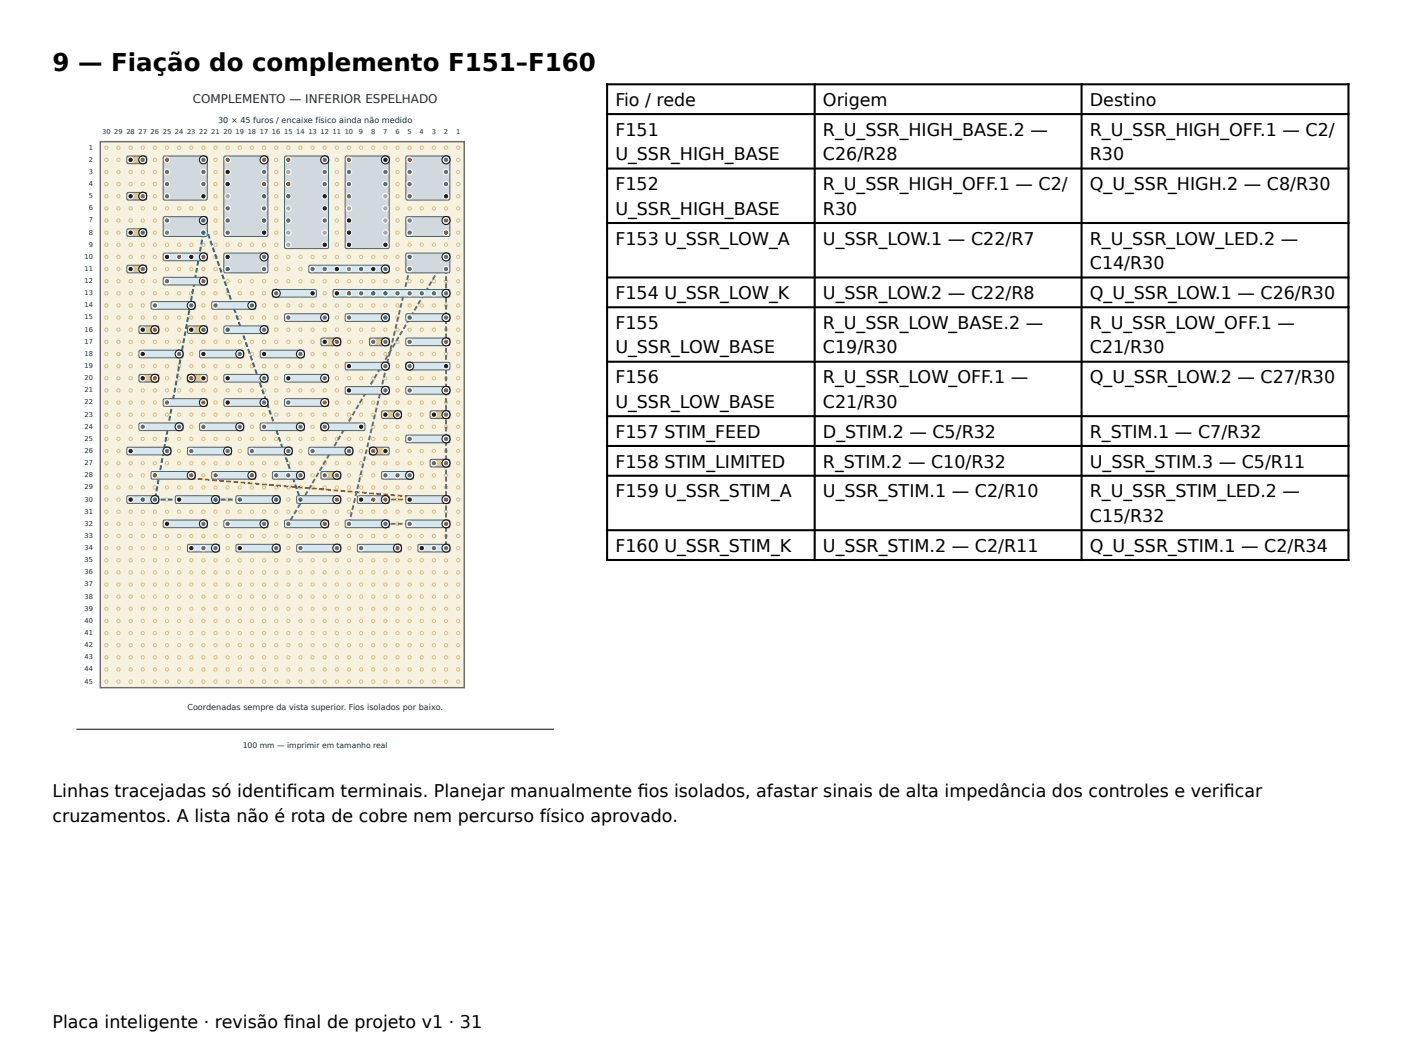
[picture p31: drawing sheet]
<svg xmlns="http://www.w3.org/2000/svg" width="240mm" height="180mm" viewBox="0 0 240 180" stroke-linecap="round" stroke-linejoin="round" font-family="sans-serif">
<defs><g id="words">
<text font-size="4.2" x="9" y="12.2">9 — Fiação do complemento F151–F160</text>
<g font-size="3">
<text x="105.4" y="18.1">Fio / rede</text>
<text x="105.4" y="23.2">F151</text>
<text x="141" y="18.1">Origem</text>
<text x="141" y="23.2">R_U_SSR_HIGH_BASE.2 —</text>
<text x="186.7" y="18.1">Destino</text>
<text x="186.7" y="23.2">R_U_SSR_HIGH_OFF.1 — C2/</text>
<text x="105.4" y="27.5">U_SSR_HIGH_BASE</text>
<text x="141" y="27.5">C26/R28</text>
<text x="186.7" y="27.5">R30</text>
<text x="105.4" y="32.6">F152</text>
<text x="141" y="32.6">R_U_SSR_HIGH_OFF.1 — C2/</text>
<text x="186.7" y="32.6">Q_U_SSR_HIGH.2 — C8/R30</text>
<text x="105.4" y="36.8">U_SSR_HIGH_BASE</text>
<text x="105.4" y="41.9">F153 U_SSR_LOW_A</text>
<text x="141" y="36.8">R30</text>
<text x="141" y="41.9">U_SSR_LOW.1 — C22/R7</text>
<text x="186.7" y="41.9">R_U_SSR_LOW_LED.2 —</text>
<text x="186.7" y="46.1">C14/R30</text>
<text x="105.4" y="51.2">F154 U_SSR_LOW_K</text>
<text x="141" y="51.2">U_SSR_LOW.2 — C22/R8</text>
<text x="186.7" y="51.2">Q_U_SSR_LOW.1 — C26/R30</text>
<text x="105.4" y="56.3">F155</text>
<text x="141" y="56.3">R_U_SSR_LOW_BASE.2 —</text>
<text x="186.7" y="56.3">R_U_SSR_LOW_OFF.1 —</text>
<text x="105.4" y="60.5">U_SSR_LOW_BASE</text>
<text x="105.4" y="65.6">F156</text>
<text x="141" y="60.5">C19/R30</text>
<text x="141" y="65.6">R_U_SSR_LOW_OFF.1 —</text>
<text x="186.7" y="60.5">C21/R30</text>
<text x="186.7" y="65.6">Q_U_SSR_LOW.2 — C27/R30</text>
<text x="105.4" y="69.9">U_SSR_LOW_BASE</text>
<text x="141" y="69.9">C21/R30</text>
<text x="105.4" y="75">F157 STIM_FEED</text>
<text x="141" y="75">D_STIM.2 — C5/R32</text>
<text x="186.7" y="75">R_STIM.1 — C7/R32</text>
<text x="105.4" y="80.1">F158 STIM_LIMITED</text>
<text x="141" y="80.1">R_STIM.2 — C10/R32</text>
<text x="186.7" y="80.1">U_SSR_STIM.3 — C5/R11</text>
<text x="105.4" y="85.2">F159 U_SSR_STIM_A</text>
<text x="141" y="85.2">U_SSR_STIM.1 — C2/R10</text>
<text x="186.7" y="85.2">R_U_SSR_STIM_LED.2 —</text>
<text x="186.7" y="89.4">C15/R32</text>
<text x="105.4" y="94.5">F160 U_SSR_STIM_K</text>
<text x="141" y="94.5">U_SSR_STIM.2 — C2/R11</text>
<text x="186.7" y="94.5">Q_U_SSR_STIM.1 — C2/R34</text>
<text x="9" y="136.5">Linhas tracejadas só identif</text>
<text x="49.1" y="136.5">icam terminais. Planejar manualmente f</text>
<text x="109.2" y="136.5">ios isolados, afastar sinais de alta impedância dos controles e verif</text>
<text x="209.7" y="136.5">icar</text>
<text x="9" y="140.7">cruzamentos. A lista não é rota de cobre nem percurso físico aprovado.</text>
<text x="9" y="176">Placa inteligente · revisão f</text>
<text x="48.6" y="176">inal de projeto v1 · 31</text>
</g>
<text font-size="2" fill="#172b3a" x="33" y="17.7">COMPLEMENTO — INFERIOR ESPELHADO</text>
<g font-size="1.4" fill="#172b3a">
<text x="37.4" y="21">30 × 45 furos / encaixe físico ainda não medido</text>
<text x="32.1" y="121.6">Coordenadas sempre da vista superior. Fios isolados por baixo.</text>
</g>
<text font-size="1.3" fill="#172b3a" x="41.6" y="128.2">100 mm — imprimir em tamanho real</text>
<g font-size="1.1" fill="#172b3a">
<text x="17.5" y="23">30</text>
<text x="19.6" y="23">29</text>
<text x="21.6" y="23">28</text>
<text x="23.7" y="23">27</text>
<text x="25.8" y="23">26</text>
<text x="27.9" y="23">25</text>
<text x="30" y="23">24</text>
<text x="32" y="23">23</text>
<text x="34.1" y="23">22</text>
<text x="36.2" y="23">21</text>
<text x="38.3" y="23">20</text>
<text x="40.4" y="23">19</text>
<text x="42.4" y="23">18</text>
<text x="44.5" y="23">17</text>
<text x="46.6" y="23">16</text>
<text x="48.7" y="23">15</text>
<text x="50.7" y="23">14</text>
<text x="52.8" y="23">13</text>
<text x="54.9" y="23">12</text>
<text x="57" y="23">11</text>
<text x="59.1" y="23">10</text>
<text x="61.5" y="23">9</text>
<text x="63.6" y="23">8</text>
<text x="65.7" y="23">7</text>
<text x="67.7" y="23">6</text>
<text x="69.8" y="23">5</text>
<text x="71.9" y="23">4</text>
<text x="74" y="23">3</text>
<text x="76" y="23">2</text>
<text x="78.1" y="23">1</text>
<text x="15.2" y="25.6">1</text>
<text x="15.2" y="27.7">2</text>
<text x="15.2" y="29.8">3</text>
<text x="15.2" y="31.9">4</text>
<text x="15.2" y="33.9">5</text>
<text x="15.2" y="36">6</text>
<text x="15.2" y="38.1">7</text>
<text x="15.2" y="40.2">8</text>
<text x="14.5" y="44.3">10</text>
<text x="14.5" y="46.4">11</text>
<text x="15.2" y="42.2">9</text>
<text x="14.5" y="48.5">12</text>
<text x="14.5" y="50.6">13</text>
<text x="14.5" y="52.6">14</text>
<text x="14.5" y="54.7">15</text>
<text x="14.5" y="56.8">16</text>
<text x="14.5" y="58.9">17</text>
<text x="14.5" y="61">18</text>
<text x="14.5" y="63">19</text>
<text x="14.5" y="65.1">20</text>
<text x="14.5" y="67.2">21</text>
<text x="14.5" y="69.3">22</text>
<text x="14.5" y="71.3">23</text>
<text x="14.5" y="73.4">24</text>
<text x="14.5" y="75.5">25</text>
<text x="14.5" y="77.6">26</text>
<text x="14.5" y="79.7">27</text>
<text x="14.5" y="81.7">28</text>
<text x="14.5" y="83.8">29</text>
<text x="14.5" y="85.9">30</text>
<text x="14.5" y="88">31</text>
<text x="14.5" y="90">32</text>
<text x="14.5" y="92.1">33</text>
<text x="14.5" y="94.2">34</text>
<text x="14.5" y="96.3">35</text>
<text x="14.5" y="98.4">36</text>
<text x="14.5" y="100.4">37</text>
<text x="14.5" y="102.5">38</text>
<text x="14.5" y="104.6">39</text>
<text x="14.5" y="106.7">40</text>
<text x="14.5" y="108.8">41</text>
<text x="14.5" y="110.8">42</text>
<text x="14.5" y="112.9">43</text>
<text x="14.5" y="115">44</text>
<text x="14.5" y="117.1">45</text>
</g>
</g></defs>
<path d="M17.2 24.3h62.3v93.5h-62.3z" fill="#f7f2df" stroke="#666" stroke-width=".25"/>
<circle cx="78.5" cy="25.3" r=".37" fill="#d6c083"/>
<circle cx="78.5" cy="25.3" r=".18" fill="#fff"/>
<circle cx="76.4" cy="25.3" r=".37" fill="#d6c083"/>
<circle cx="76.4" cy="25.3" r=".18" fill="#fff"/>
<circle cx="74.3" cy="25.3" r=".37" fill="#d6c083"/>
<circle cx="74.3" cy="25.3" r=".18" fill="#fff"/>
<circle cx="72.3" cy="25.3" r=".37" fill="#d6c083"/>
<circle cx="72.3" cy="25.3" r=".18" fill="#fff"/>
<circle cx="70.2" cy="25.3" r=".37" fill="#d6c083"/>
<circle cx="70.2" cy="25.3" r=".18" fill="#fff"/>
<circle cx="68.1" cy="25.3" r=".37" fill="#d6c083"/>
<circle cx="68.1" cy="25.3" r=".18" fill="#fff"/>
<circle cx="66" cy="25.3" r=".37" fill="#d6c083"/>
<circle cx="66" cy="25.3" r=".18" fill="#fff"/>
<circle cx="63.9" cy="25.3" r=".37" fill="#d6c083"/>
<circle cx="63.9" cy="25.3" r=".18" fill="#fff"/>
<circle cx="61.9" cy="25.3" r=".37" fill="#d6c083"/>
<circle cx="61.9" cy="25.3" r=".18" fill="#fff"/>
<circle cx="59.8" cy="25.3" r=".37" fill="#d6c083"/>
<circle cx="59.8" cy="25.3" r=".18" fill="#fff"/>
<circle cx="57.7" cy="25.3" r=".37" fill="#d6c083"/>
<circle cx="57.7" cy="25.3" r=".18" fill="#fff"/>
<circle cx="55.6" cy="25.3" r=".37" fill="#d6c083"/>
<circle cx="55.6" cy="25.3" r=".18" fill="#fff"/>
<circle cx="53.5" cy="25.3" r=".37" fill="#d6c083"/>
<circle cx="53.5" cy="25.3" r=".18" fill="#fff"/>
<circle cx="51.5" cy="25.3" r=".37" fill="#d6c083"/>
<circle cx="51.5" cy="25.3" r=".18" fill="#fff"/>
<circle cx="49.4" cy="25.3" r=".37" fill="#d6c083"/>
<circle cx="49.4" cy="25.3" r=".18" fill="#fff"/>
<circle cx="47.3" cy="25.3" r=".37" fill="#d6c083"/>
<circle cx="47.3" cy="25.3" r=".18" fill="#fff"/>
<circle cx="45.2" cy="25.3" r=".37" fill="#d6c083"/>
<circle cx="45.2" cy="25.3" r=".18" fill="#fff"/>
<circle cx="43.2" cy="25.3" r=".37" fill="#d6c083"/>
<circle cx="43.2" cy="25.3" r=".18" fill="#fff"/>
<circle cx="41.1" cy="25.3" r=".37" fill="#d6c083"/>
<circle cx="41.1" cy="25.3" r=".18" fill="#fff"/>
<circle cx="39" cy="25.3" r=".37" fill="#d6c083"/>
<circle cx="39" cy="25.3" r=".18" fill="#fff"/>
<circle cx="36.9" cy="25.3" r=".37" fill="#d6c083"/>
<circle cx="36.9" cy="25.3" r=".18" fill="#fff"/>
<circle cx="34.8" cy="25.3" r=".37" fill="#d6c083"/>
<circle cx="34.8" cy="25.3" r=".18" fill="#fff"/>
<circle cx="32.8" cy="25.3" r=".37" fill="#d6c083"/>
<circle cx="32.8" cy="25.3" r=".18" fill="#fff"/>
<circle cx="30.7" cy="25.3" r=".37" fill="#d6c083"/>
<circle cx="30.7" cy="25.3" r=".18" fill="#fff"/>
<circle cx="28.6" cy="25.3" r=".37" fill="#d6c083"/>
<circle cx="28.6" cy="25.3" r=".18" fill="#fff"/>
<circle cx="26.5" cy="25.3" r=".37" fill="#d6c083"/>
<circle cx="26.5" cy="25.3" r=".18" fill="#fff"/>
<circle cx="24.5" cy="25.3" r=".37" fill="#d6c083"/>
<circle cx="24.5" cy="25.3" r=".18" fill="#fff"/>
<circle cx="22.4" cy="25.3" r=".37" fill="#d6c083"/>
<circle cx="22.4" cy="25.3" r=".18" fill="#fff"/>
<circle cx="20.3" cy="25.3" r=".37" fill="#d6c083"/>
<circle cx="20.3" cy="25.3" r=".18" fill="#fff"/>
<circle cx="18.2" cy="25.3" r=".37" fill="#d6c083"/>
<circle cx="18.2" cy="25.3" r=".18" fill="#fff"/>
<circle cx="78.5" cy="27.4" r=".37" fill="#d6c083"/>
<circle cx="78.5" cy="27.4" r=".18" fill="#fff"/>
<circle cx="76.4" cy="27.4" r=".37" fill="#d6c083"/>
<circle cx="76.4" cy="27.4" r=".18" fill="#fff"/>
<circle cx="74.3" cy="27.4" r=".37" fill="#d6c083"/>
<circle cx="74.3" cy="27.4" r=".18" fill="#fff"/>
<circle cx="72.3" cy="27.4" r=".37" fill="#d6c083"/>
<circle cx="72.3" cy="27.4" r=".18" fill="#fff"/>
<circle cx="70.2" cy="27.4" r=".37" fill="#d6c083"/>
<circle cx="70.2" cy="27.4" r=".18" fill="#fff"/>
<circle cx="68.1" cy="27.4" r=".37" fill="#d6c083"/>
<circle cx="68.1" cy="27.4" r=".18" fill="#fff"/>
<circle cx="66" cy="27.4" r=".37" fill="#d6c083"/>
<circle cx="66" cy="27.4" r=".18" fill="#fff"/>
<circle cx="63.9" cy="27.4" r=".37" fill="#d6c083"/>
<circle cx="63.9" cy="27.4" r=".18" fill="#fff"/>
<circle cx="61.9" cy="27.4" r=".37" fill="#d6c083"/>
<circle cx="61.9" cy="27.4" r=".18" fill="#fff"/>
<circle cx="59.8" cy="27.4" r=".37" fill="#d6c083"/>
<circle cx="59.8" cy="27.4" r=".18" fill="#fff"/>
<circle cx="57.7" cy="27.4" r=".37" fill="#d6c083"/>
<circle cx="57.7" cy="27.4" r=".18" fill="#fff"/>
<circle cx="55.6" cy="27.4" r=".37" fill="#d6c083"/>
<circle cx="55.6" cy="27.4" r=".18" fill="#fff"/>
<circle cx="53.5" cy="27.4" r=".37" fill="#d6c083"/>
<circle cx="53.5" cy="27.4" r=".18" fill="#fff"/>
<circle cx="51.5" cy="27.4" r=".37" fill="#d6c083"/>
<circle cx="51.5" cy="27.4" r=".18" fill="#fff"/>
<circle cx="49.4" cy="27.4" r=".37" fill="#d6c083"/>
<circle cx="49.4" cy="27.4" r=".18" fill="#fff"/>
<circle cx="47.3" cy="27.4" r=".37" fill="#d6c083"/>
<circle cx="47.3" cy="27.4" r=".18" fill="#fff"/>
<circle cx="45.2" cy="27.4" r=".37" fill="#d6c083"/>
<circle cx="45.2" cy="27.4" r=".18" fill="#fff"/>
<circle cx="43.2" cy="27.4" r=".37" fill="#d6c083"/>
<circle cx="43.2" cy="27.4" r=".18" fill="#fff"/>
<circle cx="41.1" cy="27.4" r=".37" fill="#d6c083"/>
<circle cx="41.1" cy="27.4" r=".18" fill="#fff"/>
<circle cx="39" cy="27.4" r=".37" fill="#d6c083"/>
<circle cx="39" cy="27.4" r=".18" fill="#fff"/>
<circle cx="36.9" cy="27.4" r=".37" fill="#d6c083"/>
<circle cx="36.9" cy="27.4" r=".18" fill="#fff"/>
<circle cx="34.8" cy="27.4" r=".37" fill="#d6c083"/>
<circle cx="34.8" cy="27.4" r=".18" fill="#fff"/>
<circle cx="32.8" cy="27.4" r=".37" fill="#d6c083"/>
<circle cx="32.8" cy="27.4" r=".18" fill="#fff"/>
<circle cx="30.7" cy="27.4" r=".37" fill="#d6c083"/>
<circle cx="30.7" cy="27.4" r=".18" fill="#fff"/>
<circle cx="28.6" cy="27.4" r=".37" fill="#d6c083"/>
<circle cx="28.6" cy="27.4" r=".18" fill="#fff"/>
<circle cx="26.5" cy="27.4" r=".37" fill="#d6c083"/>
<circle cx="26.5" cy="27.4" r=".18" fill="#fff"/>
<circle cx="24.5" cy="27.4" r=".37" fill="#d6c083"/>
<circle cx="24.5" cy="27.4" r=".18" fill="#fff"/>
<circle cx="22.4" cy="27.4" r=".37" fill="#d6c083"/>
<circle cx="22.4" cy="27.4" r=".18" fill="#fff"/>
<circle cx="20.3" cy="27.4" r=".37" fill="#d6c083"/>
<circle cx="20.3" cy="27.4" r=".18" fill="#fff"/>
<circle cx="18.2" cy="27.4" r=".37" fill="#d6c083"/>
<circle cx="18.2" cy="27.4" r=".18" fill="#fff"/>
<circle cx="78.5" cy="29.5" r=".37" fill="#d6c083"/>
<circle cx="78.5" cy="29.5" r=".18" fill="#fff"/>
<circle cx="76.4" cy="29.5" r=".37" fill="#d6c083"/>
<circle cx="76.4" cy="29.5" r=".18" fill="#fff"/>
<circle cx="74.3" cy="29.5" r=".37" fill="#d6c083"/>
<circle cx="74.3" cy="29.5" r=".18" fill="#fff"/>
<circle cx="72.3" cy="29.5" r=".37" fill="#d6c083"/>
<circle cx="72.3" cy="29.5" r=".18" fill="#fff"/>
<circle cx="70.2" cy="29.5" r=".37" fill="#d6c083"/>
<circle cx="70.2" cy="29.5" r=".18" fill="#fff"/>
<circle cx="68.1" cy="29.5" r=".37" fill="#d6c083"/>
<circle cx="68.1" cy="29.5" r=".18" fill="#fff"/>
<circle cx="66" cy="29.5" r=".37" fill="#d6c083"/>
<circle cx="66" cy="29.5" r=".18" fill="#fff"/>
<circle cx="63.9" cy="29.5" r=".37" fill="#d6c083"/>
<circle cx="63.9" cy="29.5" r=".18" fill="#fff"/>
<circle cx="61.9" cy="29.5" r=".37" fill="#d6c083"/>
<circle cx="61.9" cy="29.5" r=".18" fill="#fff"/>
<circle cx="59.8" cy="29.5" r=".37" fill="#d6c083"/>
<circle cx="59.8" cy="29.5" r=".18" fill="#fff"/>
<circle cx="57.7" cy="29.5" r=".37" fill="#d6c083"/>
<circle cx="57.7" cy="29.5" r=".18" fill="#fff"/>
<circle cx="55.6" cy="29.5" r=".37" fill="#d6c083"/>
<circle cx="55.6" cy="29.5" r=".18" fill="#fff"/>
<circle cx="53.5" cy="29.5" r=".37" fill="#d6c083"/>
<circle cx="53.5" cy="29.5" r=".18" fill="#fff"/>
<circle cx="51.5" cy="29.5" r=".37" fill="#d6c083"/>
<circle cx="51.5" cy="29.5" r=".18" fill="#fff"/>
<circle cx="49.4" cy="29.5" r=".37" fill="#d6c083"/>
<circle cx="49.4" cy="29.5" r=".18" fill="#fff"/>
<circle cx="47.3" cy="29.5" r=".37" fill="#d6c083"/>
<circle cx="47.3" cy="29.5" r=".18" fill="#fff"/>
<circle cx="45.2" cy="29.5" r=".37" fill="#d6c083"/>
<circle cx="45.2" cy="29.5" r=".18" fill="#fff"/>
<circle cx="43.2" cy="29.5" r=".37" fill="#d6c083"/>
<circle cx="43.2" cy="29.5" r=".18" fill="#fff"/>
<circle cx="41.1" cy="29.5" r=".37" fill="#d6c083"/>
<circle cx="41.1" cy="29.5" r=".18" fill="#fff"/>
<circle cx="39" cy="29.5" r=".37" fill="#d6c083"/>
<circle cx="39" cy="29.5" r=".18" fill="#fff"/>
<circle cx="36.9" cy="29.5" r=".37" fill="#d6c083"/>
<circle cx="36.9" cy="29.5" r=".18" fill="#fff"/>
<circle cx="34.8" cy="29.5" r=".37" fill="#d6c083"/>
<circle cx="34.8" cy="29.5" r=".18" fill="#fff"/>
<circle cx="32.8" cy="29.5" r=".37" fill="#d6c083"/>
<circle cx="32.8" cy="29.5" r=".18" fill="#fff"/>
<circle cx="30.7" cy="29.5" r=".37" fill="#d6c083"/>
<circle cx="30.7" cy="29.5" r=".18" fill="#fff"/>
<circle cx="28.6" cy="29.5" r=".37" fill="#d6c083"/>
<circle cx="28.6" cy="29.5" r=".18" fill="#fff"/>
<circle cx="26.5" cy="29.5" r=".37" fill="#d6c083"/>
<circle cx="26.5" cy="29.5" r=".18" fill="#fff"/>
<circle cx="24.5" cy="29.5" r=".37" fill="#d6c083"/>
<circle cx="24.5" cy="29.5" r=".18" fill="#fff"/>
<circle cx="22.4" cy="29.5" r=".37" fill="#d6c083"/>
<circle cx="22.4" cy="29.5" r=".18" fill="#fff"/>
<circle cx="20.3" cy="29.5" r=".37" fill="#d6c083"/>
<circle cx="20.3" cy="29.5" r=".18" fill="#fff"/>
<circle cx="18.2" cy="29.5" r=".37" fill="#d6c083"/>
<circle cx="18.2" cy="29.5" r=".18" fill="#fff"/>
<circle cx="78.5" cy="31.5" r=".37" fill="#d6c083"/>
<circle cx="78.5" cy="31.5" r=".18" fill="#fff"/>
<circle cx="76.4" cy="31.5" r=".37" fill="#d6c083"/>
<circle cx="76.4" cy="31.5" r=".18" fill="#fff"/>
<circle cx="74.3" cy="31.5" r=".37" fill="#d6c083"/>
<circle cx="74.3" cy="31.5" r=".18" fill="#fff"/>
<circle cx="72.3" cy="31.5" r=".37" fill="#d6c083"/>
<circle cx="72.3" cy="31.5" r=".18" fill="#fff"/>
<circle cx="70.2" cy="31.5" r=".37" fill="#d6c083"/>
<circle cx="70.2" cy="31.5" r=".18" fill="#fff"/>
<circle cx="68.1" cy="31.5" r=".37" fill="#d6c083"/>
<circle cx="68.1" cy="31.5" r=".18" fill="#fff"/>
<circle cx="66" cy="31.5" r=".37" fill="#d6c083"/>
<circle cx="66" cy="31.5" r=".18" fill="#fff"/>
<circle cx="63.9" cy="31.5" r=".37" fill="#d6c083"/>
<circle cx="63.9" cy="31.5" r=".18" fill="#fff"/>
<circle cx="61.9" cy="31.5" r=".37" fill="#d6c083"/>
<circle cx="61.9" cy="31.5" r=".18" fill="#fff"/>
<circle cx="59.8" cy="31.5" r=".37" fill="#d6c083"/>
<circle cx="59.8" cy="31.5" r=".18" fill="#fff"/>
<circle cx="57.7" cy="31.5" r=".37" fill="#d6c083"/>
<circle cx="57.7" cy="31.5" r=".18" fill="#fff"/>
<circle cx="55.6" cy="31.5" r=".37" fill="#d6c083"/>
<circle cx="55.6" cy="31.5" r=".18" fill="#fff"/>
<circle cx="53.5" cy="31.5" r=".37" fill="#d6c083"/>
<circle cx="53.5" cy="31.5" r=".18" fill="#fff"/>
<circle cx="51.5" cy="31.5" r=".37" fill="#d6c083"/>
<circle cx="51.5" cy="31.5" r=".18" fill="#fff"/>
<circle cx="49.4" cy="31.5" r=".37" fill="#d6c083"/>
<circle cx="49.4" cy="31.5" r=".18" fill="#fff"/>
<circle cx="47.3" cy="31.5" r=".37" fill="#d6c083"/>
<circle cx="47.3" cy="31.5" r=".18" fill="#fff"/>
<circle cx="45.2" cy="31.5" r=".37" fill="#d6c083"/>
<circle cx="45.2" cy="31.5" r=".18" fill="#fff"/>
<circle cx="43.2" cy="31.5" r=".37" fill="#d6c083"/>
<circle cx="43.2" cy="31.5" r=".18" fill="#fff"/>
<circle cx="41.1" cy="31.5" r=".37" fill="#d6c083"/>
<circle cx="41.1" cy="31.5" r=".18" fill="#fff"/>
<circle cx="39" cy="31.5" r=".37" fill="#d6c083"/>
<circle cx="39" cy="31.5" r=".18" fill="#fff"/>
<circle cx="36.9" cy="31.5" r=".37" fill="#d6c083"/>
<circle cx="36.9" cy="31.5" r=".18" fill="#fff"/>
<circle cx="34.8" cy="31.5" r=".37" fill="#d6c083"/>
<circle cx="34.8" cy="31.5" r=".18" fill="#fff"/>
<circle cx="32.8" cy="31.5" r=".37" fill="#d6c083"/>
<circle cx="32.8" cy="31.5" r=".18" fill="#fff"/>
<circle cx="30.7" cy="31.5" r=".37" fill="#d6c083"/>
<circle cx="30.7" cy="31.5" r=".18" fill="#fff"/>
<circle cx="28.6" cy="31.5" r=".37" fill="#d6c083"/>
<circle cx="28.6" cy="31.5" r=".18" fill="#fff"/>
<circle cx="26.5" cy="31.5" r=".37" fill="#d6c083"/>
<circle cx="26.5" cy="31.5" r=".18" fill="#fff"/>
<circle cx="24.5" cy="31.5" r=".37" fill="#d6c083"/>
<circle cx="24.5" cy="31.5" r=".18" fill="#fff"/>
<circle cx="22.4" cy="31.5" r=".37" fill="#d6c083"/>
<circle cx="22.4" cy="31.5" r=".18" fill="#fff"/>
<circle cx="20.3" cy="31.5" r=".37" fill="#d6c083"/>
<circle cx="20.3" cy="31.5" r=".18" fill="#fff"/>
<circle cx="18.2" cy="31.5" r=".37" fill="#d6c083"/>
<circle cx="18.2" cy="31.5" r=".18" fill="#fff"/>
<circle cx="78.5" cy="33.6" r=".37" fill="#d6c083"/>
<circle cx="78.5" cy="33.6" r=".18" fill="#fff"/>
<circle cx="76.4" cy="33.6" r=".37" fill="#d6c083"/>
<circle cx="76.4" cy="33.6" r=".18" fill="#fff"/>
<circle cx="74.3" cy="33.6" r=".37" fill="#d6c083"/>
<circle cx="74.3" cy="33.6" r=".18" fill="#fff"/>
<circle cx="72.3" cy="33.6" r=".37" fill="#d6c083"/>
<circle cx="72.3" cy="33.6" r=".18" fill="#fff"/>
<circle cx="70.2" cy="33.6" r=".37" fill="#d6c083"/>
<circle cx="70.2" cy="33.6" r=".18" fill="#fff"/>
<circle cx="68.1" cy="33.6" r=".37" fill="#d6c083"/>
<circle cx="68.1" cy="33.6" r=".18" fill="#fff"/>
<circle cx="66" cy="33.6" r=".37" fill="#d6c083"/>
<circle cx="66" cy="33.6" r=".18" fill="#fff"/>
<circle cx="63.9" cy="33.6" r=".37" fill="#d6c083"/>
<circle cx="63.9" cy="33.6" r=".18" fill="#fff"/>
<circle cx="61.9" cy="33.6" r=".37" fill="#d6c083"/>
<circle cx="61.9" cy="33.6" r=".18" fill="#fff"/>
<circle cx="59.8" cy="33.6" r=".37" fill="#d6c083"/>
<circle cx="59.8" cy="33.6" r=".18" fill="#fff"/>
<circle cx="57.7" cy="33.6" r=".37" fill="#d6c083"/>
<circle cx="57.7" cy="33.6" r=".18" fill="#fff"/>
<circle cx="55.6" cy="33.6" r=".37" fill="#d6c083"/>
<circle cx="55.6" cy="33.6" r=".18" fill="#fff"/>
<circle cx="53.5" cy="33.6" r=".37" fill="#d6c083"/>
<circle cx="53.5" cy="33.6" r=".18" fill="#fff"/>
<circle cx="51.5" cy="33.6" r=".37" fill="#d6c083"/>
<circle cx="51.5" cy="33.6" r=".18" fill="#fff"/>
<circle cx="49.4" cy="33.6" r=".37" fill="#d6c083"/>
<circle cx="49.4" cy="33.6" r=".18" fill="#fff"/>
<circle cx="47.3" cy="33.6" r=".37" fill="#d6c083"/>
<circle cx="47.3" cy="33.6" r=".18" fill="#fff"/>
<circle cx="45.2" cy="33.6" r=".37" fill="#d6c083"/>
<circle cx="45.2" cy="33.6" r=".18" fill="#fff"/>
<circle cx="43.2" cy="33.6" r=".37" fill="#d6c083"/>
<circle cx="43.2" cy="33.6" r=".18" fill="#fff"/>
<circle cx="41.1" cy="33.6" r=".37" fill="#d6c083"/>
<circle cx="41.1" cy="33.6" r=".18" fill="#fff"/>
<circle cx="39" cy="33.6" r=".37" fill="#d6c083"/>
<circle cx="39" cy="33.6" r=".18" fill="#fff"/>
<circle cx="36.9" cy="33.6" r=".37" fill="#d6c083"/>
<circle cx="36.9" cy="33.6" r=".18" fill="#fff"/>
<circle cx="34.8" cy="33.6" r=".37" fill="#d6c083"/>
<circle cx="34.8" cy="33.6" r=".18" fill="#fff"/>
<circle cx="32.8" cy="33.6" r=".37" fill="#d6c083"/>
<circle cx="32.8" cy="33.6" r=".18" fill="#fff"/>
<circle cx="30.7" cy="33.6" r=".37" fill="#d6c083"/>
<circle cx="30.7" cy="33.6" r=".18" fill="#fff"/>
<circle cx="28.6" cy="33.6" r=".37" fill="#d6c083"/>
<circle cx="28.6" cy="33.6" r=".18" fill="#fff"/>
<circle cx="26.5" cy="33.6" r=".37" fill="#d6c083"/>
<circle cx="26.5" cy="33.6" r=".18" fill="#fff"/>
<circle cx="24.5" cy="33.6" r=".37" fill="#d6c083"/>
<circle cx="24.5" cy="33.6" r=".18" fill="#fff"/>
<circle cx="22.4" cy="33.6" r=".37" fill="#d6c083"/>
<circle cx="22.4" cy="33.6" r=".18" fill="#fff"/>
<circle cx="20.3" cy="33.6" r=".37" fill="#d6c083"/>
<circle cx="20.3" cy="33.6" r=".18" fill="#fff"/>
<circle cx="18.2" cy="33.6" r=".37" fill="#d6c083"/>
<circle cx="18.2" cy="33.6" r=".18" fill="#fff"/>
<circle cx="78.5" cy="35.7" r=".37" fill="#d6c083"/>
<circle cx="78.5" cy="35.7" r=".18" fill="#fff"/>
<circle cx="76.4" cy="35.7" r=".37" fill="#d6c083"/>
<circle cx="76.4" cy="35.7" r=".18" fill="#fff"/>
<circle cx="74.3" cy="35.7" r=".37" fill="#d6c083"/>
<circle cx="74.3" cy="35.7" r=".18" fill="#fff"/>
<circle cx="72.3" cy="35.7" r=".37" fill="#d6c083"/>
<circle cx="72.3" cy="35.7" r=".18" fill="#fff"/>
<circle cx="70.2" cy="35.7" r=".37" fill="#d6c083"/>
<circle cx="70.2" cy="35.7" r=".18" fill="#fff"/>
<circle cx="68.1" cy="35.7" r=".37" fill="#d6c083"/>
<circle cx="68.1" cy="35.7" r=".18" fill="#fff"/>
<circle cx="66" cy="35.7" r=".37" fill="#d6c083"/>
<circle cx="66" cy="35.7" r=".18" fill="#fff"/>
<circle cx="63.9" cy="35.7" r=".37" fill="#d6c083"/>
<circle cx="63.9" cy="35.7" r=".18" fill="#fff"/>
<circle cx="61.9" cy="35.7" r=".37" fill="#d6c083"/>
<circle cx="61.9" cy="35.7" r=".18" fill="#fff"/>
<circle cx="59.8" cy="35.7" r=".37" fill="#d6c083"/>
<circle cx="59.8" cy="35.7" r=".18" fill="#fff"/>
<circle cx="57.7" cy="35.7" r=".37" fill="#d6c083"/>
<circle cx="57.7" cy="35.7" r=".18" fill="#fff"/>
<circle cx="55.6" cy="35.7" r=".37" fill="#d6c083"/>
<circle cx="55.6" cy="35.7" r=".18" fill="#fff"/>
<circle cx="53.5" cy="35.7" r=".37" fill="#d6c083"/>
<circle cx="53.5" cy="35.7" r=".18" fill="#fff"/>
<circle cx="51.5" cy="35.7" r=".37" fill="#d6c083"/>
<circle cx="51.5" cy="35.7" r=".18" fill="#fff"/>
<circle cx="49.4" cy="35.7" r=".37" fill="#d6c083"/>
<circle cx="49.4" cy="35.7" r=".18" fill="#fff"/>
<circle cx="47.3" cy="35.7" r=".37" fill="#d6c083"/>
<circle cx="47.3" cy="35.7" r=".18" fill="#fff"/>
<circle cx="45.2" cy="35.7" r=".37" fill="#d6c083"/>
<circle cx="45.2" cy="35.7" r=".18" fill="#fff"/>
<circle cx="43.2" cy="35.7" r=".37" fill="#d6c083"/>
<circle cx="43.2" cy="35.7" r=".18" fill="#fff"/>
<circle cx="41.1" cy="35.7" r=".37" fill="#d6c083"/>
<circle cx="41.1" cy="35.7" r=".18" fill="#fff"/>
<circle cx="39" cy="35.7" r=".37" fill="#d6c083"/>
<circle cx="39" cy="35.7" r=".18" fill="#fff"/>
<circle cx="36.9" cy="35.7" r=".37" fill="#d6c083"/>
<circle cx="36.9" cy="35.7" r=".18" fill="#fff"/>
<circle cx="34.8" cy="35.7" r=".37" fill="#d6c083"/>
<circle cx="34.8" cy="35.7" r=".18" fill="#fff"/>
<circle cx="32.8" cy="35.7" r=".37" fill="#d6c083"/>
<circle cx="32.8" cy="35.7" r=".18" fill="#fff"/>
<circle cx="30.7" cy="35.7" r=".37" fill="#d6c083"/>
<circle cx="30.7" cy="35.7" r=".18" fill="#fff"/>
<circle cx="28.6" cy="35.7" r=".37" fill="#d6c083"/>
<circle cx="28.6" cy="35.7" r=".18" fill="#fff"/>
<circle cx="26.5" cy="35.7" r=".37" fill="#d6c083"/>
<circle cx="26.5" cy="35.7" r=".18" fill="#fff"/>
<circle cx="24.5" cy="35.7" r=".37" fill="#d6c083"/>
<circle cx="24.5" cy="35.7" r=".18" fill="#fff"/>
<circle cx="22.4" cy="35.7" r=".37" fill="#d6c083"/>
<circle cx="22.4" cy="35.7" r=".18" fill="#fff"/>
<circle cx="20.3" cy="35.7" r=".37" fill="#d6c083"/>
<circle cx="20.3" cy="35.7" r=".18" fill="#fff"/>
<circle cx="18.2" cy="35.7" r=".37" fill="#d6c083"/>
<circle cx="18.2" cy="35.7" r=".18" fill="#fff"/>
<circle cx="78.5" cy="37.8" r=".37" fill="#d6c083"/>
<circle cx="78.5" cy="37.8" r=".18" fill="#fff"/>
<circle cx="76.4" cy="37.8" r=".37" fill="#d6c083"/>
<circle cx="76.4" cy="37.8" r=".18" fill="#fff"/>
<circle cx="74.3" cy="37.8" r=".37" fill="#d6c083"/>
<circle cx="74.3" cy="37.8" r=".18" fill="#fff"/>
<circle cx="72.3" cy="37.8" r=".37" fill="#d6c083"/>
<circle cx="72.3" cy="37.8" r=".18" fill="#fff"/>
<circle cx="70.2" cy="37.8" r=".37" fill="#d6c083"/>
<circle cx="70.2" cy="37.8" r=".18" fill="#fff"/>
<circle cx="68.1" cy="37.8" r=".37" fill="#d6c083"/>
<circle cx="68.1" cy="37.8" r=".18" fill="#fff"/>
<circle cx="66" cy="37.8" r=".37" fill="#d6c083"/>
<circle cx="66" cy="37.8" r=".18" fill="#fff"/>
<circle cx="63.9" cy="37.8" r=".37" fill="#d6c083"/>
<circle cx="63.9" cy="37.8" r=".18" fill="#fff"/>
<circle cx="61.9" cy="37.8" r=".37" fill="#d6c083"/>
<circle cx="61.9" cy="37.8" r=".18" fill="#fff"/>
<circle cx="59.8" cy="37.8" r=".37" fill="#d6c083"/>
<circle cx="59.8" cy="37.8" r=".18" fill="#fff"/>
<circle cx="57.7" cy="37.8" r=".37" fill="#d6c083"/>
<circle cx="57.7" cy="37.8" r=".18" fill="#fff"/>
<circle cx="55.6" cy="37.8" r=".37" fill="#d6c083"/>
<circle cx="55.6" cy="37.8" r=".18" fill="#fff"/>
<circle cx="53.5" cy="37.8" r=".37" fill="#d6c083"/>
<circle cx="53.5" cy="37.8" r=".18" fill="#fff"/>
<circle cx="51.5" cy="37.8" r=".37" fill="#d6c083"/>
<circle cx="51.5" cy="37.8" r=".18" fill="#fff"/>
<circle cx="49.4" cy="37.8" r=".37" fill="#d6c083"/>
<circle cx="49.4" cy="37.8" r=".18" fill="#fff"/>
<circle cx="47.3" cy="37.8" r=".37" fill="#d6c083"/>
<circle cx="47.3" cy="37.8" r=".18" fill="#fff"/>
<circle cx="45.2" cy="37.8" r=".37" fill="#d6c083"/>
<circle cx="45.2" cy="37.8" r=".18" fill="#fff"/>
<circle cx="43.2" cy="37.8" r=".37" fill="#d6c083"/>
<circle cx="43.2" cy="37.8" r=".18" fill="#fff"/>
<circle cx="41.1" cy="37.8" r=".37" fill="#d6c083"/>
<circle cx="41.1" cy="37.8" r=".18" fill="#fff"/>
<circle cx="39" cy="37.8" r=".37" fill="#d6c083"/>
<circle cx="39" cy="37.8" r=".18" fill="#fff"/>
<circle cx="36.9" cy="37.8" r=".37" fill="#d6c083"/>
<circle cx="36.9" cy="37.8" r=".18" fill="#fff"/>
<circle cx="34.8" cy="37.8" r=".37" fill="#d6c083"/>
<circle cx="34.8" cy="37.8" r=".18" fill="#fff"/>
<circle cx="32.8" cy="37.8" r=".37" fill="#d6c083"/>
<circle cx="32.8" cy="37.8" r=".18" fill="#fff"/>
<circle cx="30.7" cy="37.8" r=".37" fill="#d6c083"/>
<circle cx="30.7" cy="37.8" r=".18" fill="#fff"/>
<circle cx="28.6" cy="37.8" r=".37" fill="#d6c083"/>
<circle cx="28.6" cy="37.8" r=".18" fill="#fff"/>
<circle cx="26.5" cy="37.8" r=".37" fill="#d6c083"/>
<circle cx="26.5" cy="37.8" r=".18" fill="#fff"/>
<circle cx="24.5" cy="37.8" r=".37" fill="#d6c083"/>
<circle cx="24.5" cy="37.8" r=".18" fill="#fff"/>
<circle cx="22.4" cy="37.8" r=".37" fill="#d6c083"/>
<circle cx="22.4" cy="37.8" r=".18" fill="#fff"/>
<circle cx="20.3" cy="37.8" r=".37" fill="#d6c083"/>
<circle cx="20.3" cy="37.8" r=".18" fill="#fff"/>
<circle cx="18.2" cy="37.8" r=".37" fill="#d6c083"/>
<circle cx="18.2" cy="37.8" r=".18" fill="#fff"/>
<circle cx="78.5" cy="39.8" r=".37" fill="#d6c083"/>
<circle cx="78.5" cy="39.8" r=".18" fill="#fff"/>
<circle cx="76.4" cy="39.8" r=".37" fill="#d6c083"/>
<circle cx="76.4" cy="39.8" r=".18" fill="#fff"/>
<circle cx="74.3" cy="39.8" r=".37" fill="#d6c083"/>
<circle cx="74.3" cy="39.8" r=".18" fill="#fff"/>
<circle cx="72.3" cy="39.8" r=".37" fill="#d6c083"/>
<circle cx="72.3" cy="39.8" r=".18" fill="#fff"/>
<circle cx="70.2" cy="39.8" r=".37" fill="#d6c083"/>
<circle cx="70.2" cy="39.8" r=".18" fill="#fff"/>
<circle cx="68.1" cy="39.8" r=".37" fill="#d6c083"/>
<circle cx="68.1" cy="39.8" r=".18" fill="#fff"/>
<circle cx="66" cy="39.8" r=".37" fill="#d6c083"/>
<circle cx="66" cy="39.8" r=".18" fill="#fff"/>
<circle cx="63.9" cy="39.8" r=".37" fill="#d6c083"/>
<circle cx="63.9" cy="39.8" r=".18" fill="#fff"/>
<circle cx="61.9" cy="39.8" r=".37" fill="#d6c083"/>
<circle cx="61.9" cy="39.8" r=".18" fill="#fff"/>
<circle cx="59.8" cy="39.8" r=".37" fill="#d6c083"/>
<circle cx="59.8" cy="39.8" r=".18" fill="#fff"/>
<circle cx="57.7" cy="39.8" r=".37" fill="#d6c083"/>
<circle cx="57.7" cy="39.8" r=".18" fill="#fff"/>
<circle cx="55.6" cy="39.8" r=".37" fill="#d6c083"/>
<circle cx="55.6" cy="39.8" r=".18" fill="#fff"/>
<circle cx="53.5" cy="39.8" r=".37" fill="#d6c083"/>
<circle cx="53.5" cy="39.8" r=".18" fill="#fff"/>
<circle cx="51.5" cy="39.8" r=".37" fill="#d6c083"/>
<circle cx="51.5" cy="39.8" r=".18" fill="#fff"/>
<circle cx="49.4" cy="39.8" r=".37" fill="#d6c083"/>
<circle cx="49.4" cy="39.8" r=".18" fill="#fff"/>
<circle cx="47.3" cy="39.8" r=".37" fill="#d6c083"/>
<circle cx="47.3" cy="39.8" r=".18" fill="#fff"/>
<circle cx="45.2" cy="39.8" r=".37" fill="#d6c083"/>
<circle cx="45.2" cy="39.8" r=".18" fill="#fff"/>
<circle cx="43.2" cy="39.8" r=".37" fill="#d6c083"/>
<circle cx="43.2" cy="39.8" r=".18" fill="#fff"/>
<circle cx="41.1" cy="39.8" r=".37" fill="#d6c083"/>
<circle cx="41.1" cy="39.8" r=".18" fill="#fff"/>
<circle cx="39" cy="39.8" r=".37" fill="#d6c083"/>
<circle cx="39" cy="39.8" r=".18" fill="#fff"/>
<circle cx="36.9" cy="39.8" r=".37" fill="#d6c083"/>
<circle cx="36.9" cy="39.8" r=".18" fill="#fff"/>
<circle cx="34.8" cy="39.8" r=".37" fill="#d6c083"/>
<circle cx="34.8" cy="39.8" r=".18" fill="#fff"/>
<circle cx="32.8" cy="39.8" r=".37" fill="#d6c083"/>
<circle cx="32.8" cy="39.8" r=".18" fill="#fff"/>
<circle cx="30.7" cy="39.8" r=".37" fill="#d6c083"/>
<circle cx="30.7" cy="39.8" r=".18" fill="#fff"/>
<circle cx="28.6" cy="39.8" r=".37" fill="#d6c083"/>
<circle cx="28.6" cy="39.8" r=".18" fill="#fff"/>
<circle cx="26.5" cy="39.8" r=".37" fill="#d6c083"/>
<circle cx="26.5" cy="39.8" r=".18" fill="#fff"/>
<circle cx="24.5" cy="39.8" r=".37" fill="#d6c083"/>
<circle cx="24.5" cy="39.8" r=".18" fill="#fff"/>
<circle cx="22.4" cy="39.8" r=".37" fill="#d6c083"/>
<circle cx="22.4" cy="39.8" r=".18" fill="#fff"/>
<circle cx="20.3" cy="39.8" r=".37" fill="#d6c083"/>
<circle cx="20.3" cy="39.8" r=".18" fill="#fff"/>
<circle cx="18.2" cy="39.8" r=".37" fill="#d6c083"/>
<circle cx="18.2" cy="39.8" r=".18" fill="#fff"/>
<circle cx="78.5" cy="41.9" r=".37" fill="#d6c083"/>
<circle cx="78.5" cy="41.9" r=".18" fill="#fff"/>
<circle cx="76.4" cy="41.9" r=".37" fill="#d6c083"/>
<circle cx="76.4" cy="41.9" r=".18" fill="#fff"/>
<circle cx="74.3" cy="41.9" r=".37" fill="#d6c083"/>
<circle cx="74.3" cy="41.9" r=".18" fill="#fff"/>
<circle cx="72.3" cy="41.9" r=".37" fill="#d6c083"/>
<circle cx="72.3" cy="41.9" r=".18" fill="#fff"/>
<circle cx="70.2" cy="41.9" r=".37" fill="#d6c083"/>
<circle cx="70.2" cy="41.9" r=".18" fill="#fff"/>
<circle cx="68.1" cy="41.9" r=".37" fill="#d6c083"/>
<circle cx="68.1" cy="41.9" r=".18" fill="#fff"/>
<circle cx="66" cy="41.9" r=".37" fill="#d6c083"/>
<circle cx="66" cy="41.9" r=".18" fill="#fff"/>
<circle cx="63.9" cy="41.9" r=".37" fill="#d6c083"/>
<circle cx="63.9" cy="41.9" r=".18" fill="#fff"/>
<circle cx="61.9" cy="41.9" r=".37" fill="#d6c083"/>
<circle cx="61.9" cy="41.9" r=".18" fill="#fff"/>
<circle cx="59.8" cy="41.9" r=".37" fill="#d6c083"/>
<circle cx="59.8" cy="41.9" r=".18" fill="#fff"/>
<circle cx="57.7" cy="41.9" r=".37" fill="#d6c083"/>
<circle cx="57.7" cy="41.9" r=".18" fill="#fff"/>
<circle cx="55.6" cy="41.9" r=".37" fill="#d6c083"/>
<circle cx="55.6" cy="41.9" r=".18" fill="#fff"/>
<circle cx="53.5" cy="41.9" r=".37" fill="#d6c083"/>
<circle cx="53.5" cy="41.9" r=".18" fill="#fff"/>
<circle cx="51.5" cy="41.9" r=".37" fill="#d6c083"/>
<circle cx="51.5" cy="41.9" r=".18" fill="#fff"/>
<circle cx="49.4" cy="41.9" r=".37" fill="#d6c083"/>
<circle cx="49.4" cy="41.9" r=".18" fill="#fff"/>
<circle cx="47.3" cy="41.9" r=".37" fill="#d6c083"/>
<circle cx="47.3" cy="41.9" r=".18" fill="#fff"/>
<circle cx="45.2" cy="41.9" r=".37" fill="#d6c083"/>
<circle cx="45.2" cy="41.9" r=".18" fill="#fff"/>
<circle cx="43.2" cy="41.9" r=".37" fill="#d6c083"/>
<circle cx="43.2" cy="41.9" r=".18" fill="#fff"/>
<circle cx="41.1" cy="41.9" r=".37" fill="#d6c083"/>
<circle cx="41.1" cy="41.9" r=".18" fill="#fff"/>
<circle cx="39" cy="41.9" r=".37" fill="#d6c083"/>
<circle cx="39" cy="41.9" r=".18" fill="#fff"/>
<circle cx="36.9" cy="41.9" r=".37" fill="#d6c083"/>
<circle cx="36.9" cy="41.9" r=".18" fill="#fff"/>
<circle cx="34.8" cy="41.9" r=".37" fill="#d6c083"/>
<circle cx="34.8" cy="41.9" r=".18" fill="#fff"/>
<circle cx="32.8" cy="41.9" r=".37" fill="#d6c083"/>
<circle cx="32.8" cy="41.9" r=".18" fill="#fff"/>
<circle cx="30.7" cy="41.9" r=".37" fill="#d6c083"/>
<circle cx="30.7" cy="41.9" r=".18" fill="#fff"/>
<circle cx="28.6" cy="41.9" r=".37" fill="#d6c083"/>
<circle cx="28.6" cy="41.9" r=".18" fill="#fff"/>
<circle cx="26.5" cy="41.9" r=".37" fill="#d6c083"/>
<circle cx="26.5" cy="41.9" r=".18" fill="#fff"/>
<circle cx="24.5" cy="41.9" r=".37" fill="#d6c083"/>
<circle cx="24.5" cy="41.9" r=".18" fill="#fff"/>
<circle cx="22.4" cy="41.9" r=".37" fill="#d6c083"/>
<circle cx="22.4" cy="41.9" r=".18" fill="#fff"/>
<circle cx="20.3" cy="41.9" r=".37" fill="#d6c083"/>
<circle cx="20.3" cy="41.9" r=".18" fill="#fff"/>
<circle cx="18.2" cy="41.9" r=".37" fill="#d6c083"/>
<circle cx="18.2" cy="41.9" r=".18" fill="#fff"/>
<circle cx="78.5" cy="44" r=".37" fill="#d6c083"/>
<circle cx="78.5" cy="44" r=".18" fill="#fff"/>
<circle cx="76.4" cy="44" r=".37" fill="#d6c083"/>
<circle cx="76.4" cy="44" r=".18" fill="#fff"/>
<circle cx="74.3" cy="44" r=".37" fill="#d6c083"/>
<circle cx="74.3" cy="44" r=".18" fill="#fff"/>
<circle cx="72.3" cy="44" r=".37" fill="#d6c083"/>
<circle cx="72.3" cy="44" r=".18" fill="#fff"/>
<circle cx="70.2" cy="44" r=".37" fill="#d6c083"/>
<circle cx="70.2" cy="44" r=".18" fill="#fff"/>
<circle cx="68.1" cy="44" r=".37" fill="#d6c083"/>
<circle cx="68.1" cy="44" r=".18" fill="#fff"/>
<circle cx="66" cy="44" r=".37" fill="#d6c083"/>
<circle cx="66" cy="44" r=".18" fill="#fff"/>
<circle cx="63.9" cy="44" r=".37" fill="#d6c083"/>
<circle cx="63.9" cy="44" r=".18" fill="#fff"/>
<circle cx="61.9" cy="44" r=".37" fill="#d6c083"/>
<circle cx="61.9" cy="44" r=".18" fill="#fff"/>
<circle cx="59.8" cy="44" r=".37" fill="#d6c083"/>
<circle cx="59.8" cy="44" r=".18" fill="#fff"/>
<circle cx="57.7" cy="44" r=".37" fill="#d6c083"/>
<circle cx="57.7" cy="44" r=".18" fill="#fff"/>
<circle cx="55.6" cy="44" r=".37" fill="#d6c083"/>
<circle cx="55.6" cy="44" r=".18" fill="#fff"/>
<circle cx="53.5" cy="44" r=".37" fill="#d6c083"/>
<circle cx="53.5" cy="44" r=".18" fill="#fff"/>
<circle cx="51.5" cy="44" r=".37" fill="#d6c083"/>
<circle cx="51.5" cy="44" r=".18" fill="#fff"/>
<circle cx="49.4" cy="44" r=".37" fill="#d6c083"/>
<circle cx="49.4" cy="44" r=".18" fill="#fff"/>
<circle cx="47.3" cy="44" r=".37" fill="#d6c083"/>
<circle cx="47.3" cy="44" r=".18" fill="#fff"/>
<circle cx="45.2" cy="44" r=".37" fill="#d6c083"/>
<circle cx="45.2" cy="44" r=".18" fill="#fff"/>
<circle cx="43.2" cy="44" r=".37" fill="#d6c083"/>
<circle cx="43.2" cy="44" r=".18" fill="#fff"/>
<circle cx="41.1" cy="44" r=".37" fill="#d6c083"/>
<circle cx="41.1" cy="44" r=".18" fill="#fff"/>
<circle cx="39" cy="44" r=".37" fill="#d6c083"/>
<circle cx="39" cy="44" r=".18" fill="#fff"/>
<circle cx="36.9" cy="44" r=".37" fill="#d6c083"/>
<circle cx="36.9" cy="44" r=".18" fill="#fff"/>
<circle cx="34.8" cy="44" r=".37" fill="#d6c083"/>
<circle cx="34.8" cy="44" r=".18" fill="#fff"/>
<circle cx="32.8" cy="44" r=".37" fill="#d6c083"/>
<circle cx="32.8" cy="44" r=".18" fill="#fff"/>
<circle cx="30.7" cy="44" r=".37" fill="#d6c083"/>
<circle cx="30.7" cy="44" r=".18" fill="#fff"/>
<circle cx="28.6" cy="44" r=".37" fill="#d6c083"/>
<circle cx="28.6" cy="44" r=".18" fill="#fff"/>
<circle cx="26.5" cy="44" r=".37" fill="#d6c083"/>
<circle cx="26.5" cy="44" r=".18" fill="#fff"/>
<circle cx="24.5" cy="44" r=".37" fill="#d6c083"/>
<circle cx="24.5" cy="44" r=".18" fill="#fff"/>
<circle cx="22.4" cy="44" r=".37" fill="#d6c083"/>
<circle cx="22.4" cy="44" r=".18" fill="#fff"/>
<circle cx="20.3" cy="44" r=".37" fill="#d6c083"/>
<circle cx="20.3" cy="44" r=".18" fill="#fff"/>
<circle cx="18.2" cy="44" r=".37" fill="#d6c083"/>
<circle cx="18.2" cy="44" r=".18" fill="#fff"/>
<circle cx="78.5" cy="46.1" r=".37" fill="#d6c083"/>
<circle cx="78.5" cy="46.1" r=".18" fill="#fff"/>
<circle cx="76.4" cy="46.1" r=".37" fill="#d6c083"/>
<circle cx="76.4" cy="46.1" r=".18" fill="#fff"/>
<circle cx="74.3" cy="46.1" r=".37" fill="#d6c083"/>
<circle cx="74.3" cy="46.1" r=".18" fill="#fff"/>
<circle cx="72.3" cy="46.1" r=".37" fill="#d6c083"/>
<circle cx="72.3" cy="46.1" r=".18" fill="#fff"/>
<circle cx="70.2" cy="46.1" r=".37" fill="#d6c083"/>
<circle cx="70.2" cy="46.1" r=".18" fill="#fff"/>
<circle cx="68.1" cy="46.1" r=".37" fill="#d6c083"/>
<circle cx="68.1" cy="46.1" r=".18" fill="#fff"/>
<circle cx="66" cy="46.1" r=".37" fill="#d6c083"/>
<circle cx="66" cy="46.1" r=".18" fill="#fff"/>
<circle cx="63.9" cy="46.1" r=".37" fill="#d6c083"/>
<circle cx="63.9" cy="46.1" r=".18" fill="#fff"/>
<circle cx="61.9" cy="46.1" r=".37" fill="#d6c083"/>
<circle cx="61.9" cy="46.1" r=".18" fill="#fff"/>
<circle cx="59.8" cy="46.1" r=".37" fill="#d6c083"/>
<circle cx="59.8" cy="46.1" r=".18" fill="#fff"/>
<circle cx="57.7" cy="46.1" r=".37" fill="#d6c083"/>
<circle cx="57.7" cy="46.1" r=".18" fill="#fff"/>
<circle cx="55.6" cy="46.1" r=".37" fill="#d6c083"/>
<circle cx="55.6" cy="46.1" r=".18" fill="#fff"/>
<circle cx="53.5" cy="46.1" r=".37" fill="#d6c083"/>
<circle cx="53.5" cy="46.1" r=".18" fill="#fff"/>
<circle cx="51.5" cy="46.1" r=".37" fill="#d6c083"/>
<circle cx="51.5" cy="46.1" r=".18" fill="#fff"/>
<circle cx="49.4" cy="46.1" r=".37" fill="#d6c083"/>
<circle cx="49.4" cy="46.1" r=".18" fill="#fff"/>
<circle cx="47.3" cy="46.1" r=".37" fill="#d6c083"/>
<circle cx="47.3" cy="46.1" r=".18" fill="#fff"/>
<circle cx="45.2" cy="46.1" r=".37" fill="#d6c083"/>
<circle cx="45.2" cy="46.1" r=".18" fill="#fff"/>
<circle cx="43.2" cy="46.1" r=".37" fill="#d6c083"/>
<circle cx="43.2" cy="46.1" r=".18" fill="#fff"/>
<circle cx="41.1" cy="46.1" r=".37" fill="#d6c083"/>
<circle cx="41.1" cy="46.1" r=".18" fill="#fff"/>
<circle cx="39" cy="46.1" r=".37" fill="#d6c083"/>
<circle cx="39" cy="46.1" r=".18" fill="#fff"/>
<circle cx="36.9" cy="46.1" r=".37" fill="#d6c083"/>
<circle cx="36.9" cy="46.1" r=".18" fill="#fff"/>
<circle cx="34.8" cy="46.1" r=".37" fill="#d6c083"/>
<circle cx="34.8" cy="46.1" r=".18" fill="#fff"/>
<circle cx="32.8" cy="46.1" r=".37" fill="#d6c083"/>
<circle cx="32.8" cy="46.1" r=".18" fill="#fff"/>
<circle cx="30.7" cy="46.1" r=".37" fill="#d6c083"/>
<circle cx="30.7" cy="46.1" r=".18" fill="#fff"/>
<circle cx="28.6" cy="46.1" r=".37" fill="#d6c083"/>
<circle cx="28.6" cy="46.1" r=".18" fill="#fff"/>
<circle cx="26.5" cy="46.1" r=".37" fill="#d6c083"/>
<circle cx="26.5" cy="46.1" r=".18" fill="#fff"/>
<circle cx="24.5" cy="46.1" r=".37" fill="#d6c083"/>
<circle cx="24.5" cy="46.1" r=".18" fill="#fff"/>
<circle cx="22.4" cy="46.1" r=".37" fill="#d6c083"/>
<circle cx="22.4" cy="46.1" r=".18" fill="#fff"/>
<circle cx="20.3" cy="46.1" r=".37" fill="#d6c083"/>
<circle cx="20.3" cy="46.1" r=".18" fill="#fff"/>
<circle cx="18.2" cy="46.1" r=".37" fill="#d6c083"/>
<circle cx="18.2" cy="46.1" r=".18" fill="#fff"/>
<circle cx="78.5" cy="48.2" r=".37" fill="#d6c083"/>
<circle cx="78.5" cy="48.2" r=".18" fill="#fff"/>
<circle cx="76.4" cy="48.2" r=".37" fill="#d6c083"/>
<circle cx="76.4" cy="48.2" r=".18" fill="#fff"/>
<circle cx="74.3" cy="48.2" r=".37" fill="#d6c083"/>
<circle cx="74.3" cy="48.2" r=".18" fill="#fff"/>
<circle cx="72.3" cy="48.2" r=".37" fill="#d6c083"/>
<circle cx="72.3" cy="48.2" r=".18" fill="#fff"/>
<circle cx="70.2" cy="48.2" r=".37" fill="#d6c083"/>
<circle cx="70.2" cy="48.2" r=".18" fill="#fff"/>
<circle cx="68.1" cy="48.2" r=".37" fill="#d6c083"/>
<circle cx="68.1" cy="48.2" r=".18" fill="#fff"/>
<circle cx="66" cy="48.2" r=".37" fill="#d6c083"/>
<circle cx="66" cy="48.2" r=".18" fill="#fff"/>
<circle cx="63.9" cy="48.2" r=".37" fill="#d6c083"/>
<circle cx="63.9" cy="48.2" r=".18" fill="#fff"/>
<circle cx="61.9" cy="48.2" r=".37" fill="#d6c083"/>
<circle cx="61.9" cy="48.2" r=".18" fill="#fff"/>
<circle cx="59.8" cy="48.2" r=".37" fill="#d6c083"/>
<circle cx="59.8" cy="48.2" r=".18" fill="#fff"/>
<circle cx="57.7" cy="48.2" r=".37" fill="#d6c083"/>
<circle cx="57.7" cy="48.2" r=".18" fill="#fff"/>
<circle cx="55.6" cy="48.2" r=".37" fill="#d6c083"/>
<circle cx="55.6" cy="48.2" r=".18" fill="#fff"/>
<circle cx="53.5" cy="48.2" r=".37" fill="#d6c083"/>
<circle cx="53.5" cy="48.2" r=".18" fill="#fff"/>
<circle cx="51.5" cy="48.2" r=".37" fill="#d6c083"/>
<circle cx="51.5" cy="48.2" r=".18" fill="#fff"/>
<circle cx="49.4" cy="48.2" r=".37" fill="#d6c083"/>
<circle cx="49.4" cy="48.2" r=".18" fill="#fff"/>
<circle cx="47.3" cy="48.2" r=".37" fill="#d6c083"/>
<circle cx="47.3" cy="48.2" r=".18" fill="#fff"/>
<circle cx="45.2" cy="48.2" r=".37" fill="#d6c083"/>
<circle cx="45.2" cy="48.2" r=".18" fill="#fff"/>
<circle cx="43.2" cy="48.2" r=".37" fill="#d6c083"/>
<circle cx="43.2" cy="48.2" r=".18" fill="#fff"/>
<circle cx="41.1" cy="48.2" r=".37" fill="#d6c083"/>
<circle cx="41.1" cy="48.2" r=".18" fill="#fff"/>
<circle cx="39" cy="48.2" r=".37" fill="#d6c083"/>
<circle cx="39" cy="48.2" r=".18" fill="#fff"/>
<circle cx="36.9" cy="48.2" r=".37" fill="#d6c083"/>
<circle cx="36.9" cy="48.2" r=".18" fill="#fff"/>
<circle cx="34.8" cy="48.2" r=".37" fill="#d6c083"/>
<circle cx="34.8" cy="48.2" r=".18" fill="#fff"/>
<circle cx="32.8" cy="48.2" r=".37" fill="#d6c083"/>
<circle cx="32.8" cy="48.2" r=".18" fill="#fff"/>
<circle cx="30.7" cy="48.2" r=".37" fill="#d6c083"/>
<circle cx="30.7" cy="48.2" r=".18" fill="#fff"/>
<circle cx="28.6" cy="48.2" r=".37" fill="#d6c083"/>
<circle cx="28.6" cy="48.2" r=".18" fill="#fff"/>
<circle cx="26.5" cy="48.2" r=".37" fill="#d6c083"/>
<circle cx="26.5" cy="48.2" r=".18" fill="#fff"/>
<circle cx="24.5" cy="48.2" r=".37" fill="#d6c083"/>
<circle cx="24.5" cy="48.2" r=".18" fill="#fff"/>
<circle cx="22.4" cy="48.2" r=".37" fill="#d6c083"/>
<circle cx="22.4" cy="48.2" r=".18" fill="#fff"/>
<circle cx="20.3" cy="48.2" r=".37" fill="#d6c083"/>
<circle cx="20.3" cy="48.2" r=".18" fill="#fff"/>
<circle cx="18.2" cy="48.2" r=".37" fill="#d6c083"/>
<circle cx="18.2" cy="48.2" r=".18" fill="#fff"/>
<circle cx="78.5" cy="50.2" r=".37" fill="#d6c083"/>
<circle cx="78.5" cy="50.2" r=".18" fill="#fff"/>
<circle cx="76.4" cy="50.2" r=".37" fill="#d6c083"/>
<circle cx="76.4" cy="50.2" r=".18" fill="#fff"/>
<circle cx="74.3" cy="50.2" r=".37" fill="#d6c083"/>
<circle cx="74.3" cy="50.2" r=".18" fill="#fff"/>
<circle cx="72.3" cy="50.2" r=".37" fill="#d6c083"/>
<circle cx="72.3" cy="50.2" r=".18" fill="#fff"/>
<circle cx="70.2" cy="50.2" r=".37" fill="#d6c083"/>
<circle cx="70.2" cy="50.2" r=".18" fill="#fff"/>
<circle cx="68.1" cy="50.2" r=".37" fill="#d6c083"/>
<circle cx="68.1" cy="50.2" r=".18" fill="#fff"/>
<circle cx="66" cy="50.2" r=".37" fill="#d6c083"/>
<circle cx="66" cy="50.2" r=".18" fill="#fff"/>
<circle cx="63.9" cy="50.2" r=".37" fill="#d6c083"/>
<circle cx="63.9" cy="50.2" r=".18" fill="#fff"/>
<circle cx="61.9" cy="50.2" r=".37" fill="#d6c083"/>
<circle cx="61.9" cy="50.2" r=".18" fill="#fff"/>
<circle cx="59.8" cy="50.2" r=".37" fill="#d6c083"/>
<circle cx="59.8" cy="50.2" r=".18" fill="#fff"/>
<circle cx="57.7" cy="50.2" r=".37" fill="#d6c083"/>
<circle cx="57.7" cy="50.2" r=".18" fill="#fff"/>
<circle cx="55.6" cy="50.2" r=".37" fill="#d6c083"/>
<circle cx="55.6" cy="50.2" r=".18" fill="#fff"/>
<circle cx="53.5" cy="50.2" r=".37" fill="#d6c083"/>
<circle cx="53.5" cy="50.2" r=".18" fill="#fff"/>
<circle cx="51.5" cy="50.2" r=".37" fill="#d6c083"/>
<circle cx="51.5" cy="50.2" r=".18" fill="#fff"/>
<circle cx="49.4" cy="50.2" r=".37" fill="#d6c083"/>
<circle cx="49.4" cy="50.2" r=".18" fill="#fff"/>
<circle cx="47.3" cy="50.2" r=".37" fill="#d6c083"/>
<circle cx="47.3" cy="50.2" r=".18" fill="#fff"/>
<circle cx="45.2" cy="50.2" r=".37" fill="#d6c083"/>
<circle cx="45.2" cy="50.2" r=".18" fill="#fff"/>
<circle cx="43.2" cy="50.2" r=".37" fill="#d6c083"/>
<circle cx="43.2" cy="50.2" r=".18" fill="#fff"/>
<circle cx="41.1" cy="50.2" r=".37" fill="#d6c083"/>
<circle cx="41.1" cy="50.2" r=".18" fill="#fff"/>
<circle cx="39" cy="50.2" r=".37" fill="#d6c083"/>
<circle cx="39" cy="50.2" r=".18" fill="#fff"/>
<circle cx="36.9" cy="50.2" r=".37" fill="#d6c083"/>
<circle cx="36.9" cy="50.2" r=".18" fill="#fff"/>
<circle cx="34.8" cy="50.2" r=".37" fill="#d6c083"/>
<circle cx="34.8" cy="50.2" r=".18" fill="#fff"/>
<circle cx="32.8" cy="50.2" r=".37" fill="#d6c083"/>
<circle cx="32.8" cy="50.2" r=".18" fill="#fff"/>
<circle cx="30.7" cy="50.2" r=".37" fill="#d6c083"/>
<circle cx="30.7" cy="50.2" r=".18" fill="#fff"/>
<circle cx="28.6" cy="50.2" r=".37" fill="#d6c083"/>
<circle cx="28.6" cy="50.2" r=".18" fill="#fff"/>
<circle cx="26.5" cy="50.2" r=".37" fill="#d6c083"/>
<circle cx="26.5" cy="50.2" r=".18" fill="#fff"/>
<circle cx="24.5" cy="50.2" r=".37" fill="#d6c083"/>
<circle cx="24.5" cy="50.2" r=".18" fill="#fff"/>
<circle cx="22.4" cy="50.2" r=".37" fill="#d6c083"/>
<circle cx="22.4" cy="50.2" r=".18" fill="#fff"/>
<circle cx="20.3" cy="50.2" r=".37" fill="#d6c083"/>
<circle cx="20.3" cy="50.2" r=".18" fill="#fff"/>
<circle cx="18.2" cy="50.2" r=".37" fill="#d6c083"/>
<circle cx="18.2" cy="50.2" r=".18" fill="#fff"/>
<circle cx="78.5" cy="52.3" r=".37" fill="#d6c083"/>
<circle cx="78.5" cy="52.3" r=".18" fill="#fff"/>
<circle cx="76.4" cy="52.3" r=".37" fill="#d6c083"/>
<circle cx="76.4" cy="52.3" r=".18" fill="#fff"/>
<circle cx="74.3" cy="52.3" r=".37" fill="#d6c083"/>
<circle cx="74.3" cy="52.3" r=".18" fill="#fff"/>
<circle cx="72.3" cy="52.3" r=".37" fill="#d6c083"/>
<circle cx="72.3" cy="52.3" r=".18" fill="#fff"/>
<circle cx="70.2" cy="52.3" r=".37" fill="#d6c083"/>
<circle cx="70.2" cy="52.3" r=".18" fill="#fff"/>
<circle cx="68.1" cy="52.3" r=".37" fill="#d6c083"/>
<circle cx="68.1" cy="52.3" r=".18" fill="#fff"/>
<circle cx="66" cy="52.3" r=".37" fill="#d6c083"/>
<circle cx="66" cy="52.3" r=".18" fill="#fff"/>
<circle cx="63.9" cy="52.3" r=".37" fill="#d6c083"/>
<circle cx="63.9" cy="52.3" r=".18" fill="#fff"/>
<circle cx="61.9" cy="52.3" r=".37" fill="#d6c083"/>
<circle cx="61.9" cy="52.3" r=".18" fill="#fff"/>
<circle cx="59.8" cy="52.3" r=".37" fill="#d6c083"/>
<circle cx="59.8" cy="52.3" r=".18" fill="#fff"/>
<circle cx="57.7" cy="52.3" r=".37" fill="#d6c083"/>
<circle cx="57.7" cy="52.3" r=".18" fill="#fff"/>
<circle cx="55.6" cy="52.3" r=".37" fill="#d6c083"/>
<circle cx="55.6" cy="52.3" r=".18" fill="#fff"/>
<circle cx="53.5" cy="52.3" r=".37" fill="#d6c083"/>
<circle cx="53.5" cy="52.3" r=".18" fill="#fff"/>
<circle cx="51.5" cy="52.3" r=".37" fill="#d6c083"/>
<circle cx="51.5" cy="52.3" r=".18" fill="#fff"/>
<circle cx="49.4" cy="52.3" r=".37" fill="#d6c083"/>
<circle cx="49.4" cy="52.3" r=".18" fill="#fff"/>
<circle cx="47.3" cy="52.3" r=".37" fill="#d6c083"/>
<circle cx="47.3" cy="52.3" r=".18" fill="#fff"/>
<circle cx="45.2" cy="52.3" r=".37" fill="#d6c083"/>
<circle cx="45.2" cy="52.3" r=".18" fill="#fff"/>
<circle cx="43.2" cy="52.3" r=".37" fill="#d6c083"/>
<circle cx="43.2" cy="52.3" r=".18" fill="#fff"/>
<circle cx="41.1" cy="52.3" r=".37" fill="#d6c083"/>
<circle cx="41.1" cy="52.3" r=".18" fill="#fff"/>
<circle cx="39" cy="52.3" r=".37" fill="#d6c083"/>
<circle cx="39" cy="52.3" r=".18" fill="#fff"/>
<circle cx="36.9" cy="52.3" r=".37" fill="#d6c083"/>
<circle cx="36.9" cy="52.3" r=".18" fill="#fff"/>
<circle cx="34.8" cy="52.3" r=".37" fill="#d6c083"/>
<circle cx="34.8" cy="52.3" r=".18" fill="#fff"/>
<circle cx="32.8" cy="52.3" r=".37" fill="#d6c083"/>
<circle cx="32.8" cy="52.3" r=".18" fill="#fff"/>
<circle cx="30.7" cy="52.3" r=".37" fill="#d6c083"/>
<circle cx="30.7" cy="52.3" r=".18" fill="#fff"/>
<circle cx="28.6" cy="52.3" r=".37" fill="#d6c083"/>
<circle cx="28.6" cy="52.3" r=".18" fill="#fff"/>
<circle cx="26.5" cy="52.3" r=".37" fill="#d6c083"/>
<circle cx="26.5" cy="52.3" r=".18" fill="#fff"/>
<circle cx="24.5" cy="52.3" r=".37" fill="#d6c083"/>
<circle cx="24.5" cy="52.3" r=".18" fill="#fff"/>
<circle cx="22.4" cy="52.3" r=".37" fill="#d6c083"/>
<circle cx="22.4" cy="52.3" r=".18" fill="#fff"/>
<circle cx="20.3" cy="52.3" r=".37" fill="#d6c083"/>
<circle cx="20.3" cy="52.3" r=".18" fill="#fff"/>
<circle cx="18.2" cy="52.3" r=".37" fill="#d6c083"/>
<circle cx="18.2" cy="52.3" r=".18" fill="#fff"/>
<circle cx="78.5" cy="54.4" r=".37" fill="#d6c083"/>
<circle cx="78.5" cy="54.4" r=".18" fill="#fff"/>
<circle cx="76.4" cy="54.4" r=".37" fill="#d6c083"/>
<circle cx="76.4" cy="54.4" r=".18" fill="#fff"/>
<circle cx="74.3" cy="54.4" r=".37" fill="#d6c083"/>
<circle cx="74.3" cy="54.4" r=".18" fill="#fff"/>
<circle cx="72.3" cy="54.4" r=".37" fill="#d6c083"/>
<circle cx="72.3" cy="54.4" r=".18" fill="#fff"/>
<circle cx="70.2" cy="54.4" r=".37" fill="#d6c083"/>
<circle cx="70.2" cy="54.4" r=".18" fill="#fff"/>
<circle cx="68.1" cy="54.4" r=".37" fill="#d6c083"/>
<circle cx="68.1" cy="54.4" r=".18" fill="#fff"/>
<circle cx="66" cy="54.4" r=".37" fill="#d6c083"/>
<circle cx="66" cy="54.4" r=".18" fill="#fff"/>
<circle cx="63.9" cy="54.4" r=".37" fill="#d6c083"/>
<circle cx="63.9" cy="54.4" r=".18" fill="#fff"/>
<circle cx="61.9" cy="54.4" r=".37" fill="#d6c083"/>
<circle cx="61.9" cy="54.4" r=".18" fill="#fff"/>
<circle cx="59.8" cy="54.4" r=".37" fill="#d6c083"/>
<circle cx="59.8" cy="54.4" r=".18" fill="#fff"/>
<circle cx="57.7" cy="54.4" r=".37" fill="#d6c083"/>
<circle cx="57.7" cy="54.4" r=".18" fill="#fff"/>
<circle cx="55.6" cy="54.4" r=".37" fill="#d6c083"/>
<circle cx="55.6" cy="54.4" r=".18" fill="#fff"/>
<circle cx="53.5" cy="54.4" r=".37" fill="#d6c083"/>
<circle cx="53.5" cy="54.4" r=".18" fill="#fff"/>
<circle cx="51.5" cy="54.4" r=".37" fill="#d6c083"/>
<circle cx="51.5" cy="54.4" r=".18" fill="#fff"/>
<circle cx="49.4" cy="54.4" r=".37" fill="#d6c083"/>
<circle cx="49.4" cy="54.4" r=".18" fill="#fff"/>
<circle cx="47.3" cy="54.4" r=".37" fill="#d6c083"/>
<circle cx="47.3" cy="54.4" r=".18" fill="#fff"/>
<circle cx="45.2" cy="54.4" r=".37" fill="#d6c083"/>
<circle cx="45.2" cy="54.4" r=".18" fill="#fff"/>
<circle cx="43.2" cy="54.4" r=".37" fill="#d6c083"/>
<circle cx="43.2" cy="54.4" r=".18" fill="#fff"/>
<circle cx="41.1" cy="54.4" r=".37" fill="#d6c083"/>
<circle cx="41.1" cy="54.4" r=".18" fill="#fff"/>
<circle cx="39" cy="54.4" r=".37" fill="#d6c083"/>
<circle cx="39" cy="54.4" r=".18" fill="#fff"/>
<circle cx="36.9" cy="54.4" r=".37" fill="#d6c083"/>
<circle cx="36.9" cy="54.4" r=".18" fill="#fff"/>
<circle cx="34.8" cy="54.4" r=".37" fill="#d6c083"/>
<circle cx="34.8" cy="54.4" r=".18" fill="#fff"/>
<circle cx="32.8" cy="54.4" r=".37" fill="#d6c083"/>
<circle cx="32.8" cy="54.4" r=".18" fill="#fff"/>
<circle cx="30.7" cy="54.4" r=".37" fill="#d6c083"/>
<circle cx="30.7" cy="54.4" r=".18" fill="#fff"/>
<circle cx="28.6" cy="54.4" r=".37" fill="#d6c083"/>
<circle cx="28.6" cy="54.4" r=".18" fill="#fff"/>
<circle cx="26.5" cy="54.4" r=".37" fill="#d6c083"/>
<circle cx="26.5" cy="54.4" r=".18" fill="#fff"/>
<circle cx="24.5" cy="54.4" r=".37" fill="#d6c083"/>
<circle cx="24.5" cy="54.4" r=".18" fill="#fff"/>
<circle cx="22.4" cy="54.4" r=".37" fill="#d6c083"/>
<circle cx="22.4" cy="54.4" r=".18" fill="#fff"/>
<circle cx="20.3" cy="54.4" r=".37" fill="#d6c083"/>
<circle cx="20.3" cy="54.4" r=".18" fill="#fff"/>
<circle cx="18.2" cy="54.4" r=".37" fill="#d6c083"/>
<circle cx="18.2" cy="54.4" r=".18" fill="#fff"/>
<circle cx="78.5" cy="56.5" r=".37" fill="#d6c083"/>
<circle cx="78.5" cy="56.5" r=".18" fill="#fff"/>
<circle cx="76.4" cy="56.5" r=".37" fill="#d6c083"/>
<circle cx="76.4" cy="56.5" r=".18" fill="#fff"/>
<circle cx="74.3" cy="56.5" r=".37" fill="#d6c083"/>
<circle cx="74.3" cy="56.5" r=".18" fill="#fff"/>
<circle cx="72.3" cy="56.5" r=".37" fill="#d6c083"/>
<circle cx="72.3" cy="56.5" r=".18" fill="#fff"/>
<circle cx="70.2" cy="56.5" r=".37" fill="#d6c083"/>
<circle cx="70.2" cy="56.5" r=".18" fill="#fff"/>
<circle cx="68.1" cy="56.5" r=".37" fill="#d6c083"/>
<circle cx="68.1" cy="56.5" r=".18" fill="#fff"/>
<circle cx="66" cy="56.5" r=".37" fill="#d6c083"/>
<circle cx="66" cy="56.5" r=".18" fill="#fff"/>
<circle cx="63.9" cy="56.5" r=".37" fill="#d6c083"/>
<circle cx="63.9" cy="56.5" r=".18" fill="#fff"/>
<circle cx="61.9" cy="56.5" r=".37" fill="#d6c083"/>
<circle cx="61.9" cy="56.5" r=".18" fill="#fff"/>
<circle cx="59.8" cy="56.5" r=".37" fill="#d6c083"/>
<circle cx="59.8" cy="56.5" r=".18" fill="#fff"/>
<circle cx="57.7" cy="56.5" r=".37" fill="#d6c083"/>
<circle cx="57.7" cy="56.5" r=".18" fill="#fff"/>
<circle cx="55.6" cy="56.5" r=".37" fill="#d6c083"/>
<circle cx="55.6" cy="56.5" r=".18" fill="#fff"/>
<circle cx="53.5" cy="56.5" r=".37" fill="#d6c083"/>
<circle cx="53.5" cy="56.5" r=".18" fill="#fff"/>
<circle cx="51.5" cy="56.5" r=".37" fill="#d6c083"/>
<circle cx="51.5" cy="56.5" r=".18" fill="#fff"/>
<circle cx="49.4" cy="56.5" r=".37" fill="#d6c083"/>
<circle cx="49.4" cy="56.5" r=".18" fill="#fff"/>
<circle cx="47.3" cy="56.5" r=".37" fill="#d6c083"/>
<circle cx="47.3" cy="56.5" r=".18" fill="#fff"/>
<circle cx="45.2" cy="56.5" r=".37" fill="#d6c083"/>
<circle cx="45.2" cy="56.5" r=".18" fill="#fff"/>
<circle cx="43.2" cy="56.5" r=".37" fill="#d6c083"/>
<circle cx="43.2" cy="56.5" r=".18" fill="#fff"/>
<circle cx="41.1" cy="56.5" r=".37" fill="#d6c083"/>
<circle cx="41.1" cy="56.5" r=".18" fill="#fff"/>
<circle cx="39" cy="56.5" r=".37" fill="#d6c083"/>
<circle cx="39" cy="56.5" r=".18" fill="#fff"/>
<circle cx="36.9" cy="56.5" r=".37" fill="#d6c083"/>
<circle cx="36.9" cy="56.5" r=".18" fill="#fff"/>
<circle cx="34.8" cy="56.5" r=".37" fill="#d6c083"/>
<circle cx="34.8" cy="56.5" r=".18" fill="#fff"/>
<circle cx="32.8" cy="56.5" r=".37" fill="#d6c083"/>
<circle cx="32.8" cy="56.5" r=".18" fill="#fff"/>
<circle cx="30.7" cy="56.5" r=".37" fill="#d6c083"/>
<circle cx="30.7" cy="56.5" r=".18" fill="#fff"/>
<circle cx="28.6" cy="56.5" r=".37" fill="#d6c083"/>
<circle cx="28.6" cy="56.5" r=".18" fill="#fff"/>
<circle cx="26.5" cy="56.5" r=".37" fill="#d6c083"/>
<circle cx="26.5" cy="56.5" r=".18" fill="#fff"/>
<circle cx="24.5" cy="56.5" r=".37" fill="#d6c083"/>
<circle cx="24.5" cy="56.5" r=".18" fill="#fff"/>
<circle cx="22.4" cy="56.5" r=".37" fill="#d6c083"/>
<circle cx="22.4" cy="56.5" r=".18" fill="#fff"/>
<circle cx="20.3" cy="56.5" r=".37" fill="#d6c083"/>
<circle cx="20.3" cy="56.5" r=".18" fill="#fff"/>
<circle cx="18.2" cy="56.5" r=".37" fill="#d6c083"/>
<circle cx="18.2" cy="56.5" r=".18" fill="#fff"/>
<circle cx="78.5" cy="58.5" r=".37" fill="#d6c083"/>
<circle cx="78.5" cy="58.5" r=".18" fill="#fff"/>
<circle cx="76.4" cy="58.5" r=".37" fill="#d6c083"/>
<circle cx="76.4" cy="58.5" r=".18" fill="#fff"/>
<circle cx="74.3" cy="58.5" r=".37" fill="#d6c083"/>
<circle cx="74.3" cy="58.5" r=".18" fill="#fff"/>
<circle cx="72.3" cy="58.5" r=".37" fill="#d6c083"/>
<circle cx="72.3" cy="58.5" r=".18" fill="#fff"/>
<circle cx="70.2" cy="58.5" r=".37" fill="#d6c083"/>
<circle cx="70.2" cy="58.5" r=".18" fill="#fff"/>
<circle cx="68.1" cy="58.5" r=".37" fill="#d6c083"/>
<circle cx="68.1" cy="58.5" r=".18" fill="#fff"/>
<circle cx="66" cy="58.5" r=".37" fill="#d6c083"/>
<circle cx="66" cy="58.5" r=".18" fill="#fff"/>
<circle cx="63.9" cy="58.5" r=".37" fill="#d6c083"/>
<circle cx="63.9" cy="58.5" r=".18" fill="#fff"/>
<circle cx="61.9" cy="58.5" r=".37" fill="#d6c083"/>
<circle cx="61.9" cy="58.5" r=".18" fill="#fff"/>
<circle cx="59.8" cy="58.5" r=".37" fill="#d6c083"/>
<circle cx="59.8" cy="58.5" r=".18" fill="#fff"/>
<circle cx="57.7" cy="58.5" r=".37" fill="#d6c083"/>
<circle cx="57.7" cy="58.5" r=".18" fill="#fff"/>
<circle cx="55.6" cy="58.5" r=".37" fill="#d6c083"/>
<circle cx="55.6" cy="58.5" r=".18" fill="#fff"/>
<circle cx="53.5" cy="58.5" r=".37" fill="#d6c083"/>
<circle cx="53.5" cy="58.5" r=".18" fill="#fff"/>
<circle cx="51.5" cy="58.5" r=".37" fill="#d6c083"/>
<circle cx="51.5" cy="58.5" r=".18" fill="#fff"/>
<circle cx="49.4" cy="58.5" r=".37" fill="#d6c083"/>
<circle cx="49.4" cy="58.5" r=".18" fill="#fff"/>
<circle cx="47.3" cy="58.5" r=".37" fill="#d6c083"/>
<circle cx="47.3" cy="58.5" r=".18" fill="#fff"/>
<circle cx="45.2" cy="58.5" r=".37" fill="#d6c083"/>
<circle cx="45.2" cy="58.5" r=".18" fill="#fff"/>
<circle cx="43.2" cy="58.5" r=".37" fill="#d6c083"/>
<circle cx="43.2" cy="58.5" r=".18" fill="#fff"/>
<circle cx="41.1" cy="58.5" r=".37" fill="#d6c083"/>
<circle cx="41.1" cy="58.5" r=".18" fill="#fff"/>
<circle cx="39" cy="58.5" r=".37" fill="#d6c083"/>
<circle cx="39" cy="58.5" r=".18" fill="#fff"/>
<circle cx="36.9" cy="58.5" r=".37" fill="#d6c083"/>
<circle cx="36.9" cy="58.5" r=".18" fill="#fff"/>
<circle cx="34.8" cy="58.5" r=".37" fill="#d6c083"/>
<circle cx="34.8" cy="58.5" r=".18" fill="#fff"/>
<circle cx="32.8" cy="58.5" r=".37" fill="#d6c083"/>
<circle cx="32.8" cy="58.5" r=".18" fill="#fff"/>
<circle cx="30.7" cy="58.5" r=".37" fill="#d6c083"/>
<circle cx="30.7" cy="58.5" r=".18" fill="#fff"/>
<circle cx="28.6" cy="58.5" r=".37" fill="#d6c083"/>
<circle cx="28.6" cy="58.5" r=".18" fill="#fff"/>
<circle cx="26.5" cy="58.5" r=".37" fill="#d6c083"/>
<circle cx="26.5" cy="58.5" r=".18" fill="#fff"/>
<circle cx="24.5" cy="58.5" r=".37" fill="#d6c083"/>
<circle cx="24.5" cy="58.5" r=".18" fill="#fff"/>
<circle cx="22.4" cy="58.5" r=".37" fill="#d6c083"/>
<circle cx="22.4" cy="58.5" r=".18" fill="#fff"/>
<circle cx="20.3" cy="58.5" r=".37" fill="#d6c083"/>
<circle cx="20.3" cy="58.5" r=".18" fill="#fff"/>
<circle cx="18.2" cy="58.5" r=".37" fill="#d6c083"/>
<circle cx="18.2" cy="58.5" r=".18" fill="#fff"/>
<circle cx="78.5" cy="60.6" r=".37" fill="#d6c083"/>
<circle cx="78.5" cy="60.6" r=".18" fill="#fff"/>
<circle cx="76.4" cy="60.6" r=".37" fill="#d6c083"/>
<circle cx="76.4" cy="60.6" r=".18" fill="#fff"/>
<circle cx="74.3" cy="60.6" r=".37" fill="#d6c083"/>
<circle cx="74.3" cy="60.6" r=".18" fill="#fff"/>
<circle cx="72.3" cy="60.6" r=".37" fill="#d6c083"/>
<circle cx="72.3" cy="60.6" r=".18" fill="#fff"/>
<circle cx="70.2" cy="60.6" r=".37" fill="#d6c083"/>
<circle cx="70.2" cy="60.6" r=".18" fill="#fff"/>
<circle cx="68.1" cy="60.6" r=".37" fill="#d6c083"/>
<circle cx="68.1" cy="60.6" r=".18" fill="#fff"/>
<circle cx="66" cy="60.6" r=".37" fill="#d6c083"/>
<circle cx="66" cy="60.6" r=".18" fill="#fff"/>
<circle cx="63.9" cy="60.6" r=".37" fill="#d6c083"/>
<circle cx="63.9" cy="60.6" r=".18" fill="#fff"/>
<circle cx="61.9" cy="60.6" r=".37" fill="#d6c083"/>
<circle cx="61.9" cy="60.6" r=".18" fill="#fff"/>
<circle cx="59.8" cy="60.6" r=".37" fill="#d6c083"/>
<circle cx="59.8" cy="60.6" r=".18" fill="#fff"/>
<circle cx="57.7" cy="60.6" r=".37" fill="#d6c083"/>
<circle cx="57.7" cy="60.6" r=".18" fill="#fff"/>
<circle cx="55.6" cy="60.6" r=".37" fill="#d6c083"/>
<circle cx="55.6" cy="60.6" r=".18" fill="#fff"/>
<circle cx="53.5" cy="60.6" r=".37" fill="#d6c083"/>
<circle cx="53.5" cy="60.6" r=".18" fill="#fff"/>
<circle cx="51.5" cy="60.6" r=".37" fill="#d6c083"/>
<circle cx="51.5" cy="60.6" r=".18" fill="#fff"/>
<circle cx="49.4" cy="60.6" r=".37" fill="#d6c083"/>
<circle cx="49.4" cy="60.6" r=".18" fill="#fff"/>
<circle cx="47.3" cy="60.6" r=".37" fill="#d6c083"/>
<circle cx="47.3" cy="60.6" r=".18" fill="#fff"/>
<circle cx="45.2" cy="60.6" r=".37" fill="#d6c083"/>
<circle cx="45.2" cy="60.6" r=".18" fill="#fff"/>
<circle cx="43.2" cy="60.6" r=".37" fill="#d6c083"/>
<circle cx="43.2" cy="60.6" r=".18" fill="#fff"/>
<circle cx="41.1" cy="60.6" r=".37" fill="#d6c083"/>
<circle cx="41.1" cy="60.6" r=".18" fill="#fff"/>
<circle cx="39" cy="60.6" r=".37" fill="#d6c083"/>
<circle cx="39" cy="60.6" r=".18" fill="#fff"/>
<circle cx="36.9" cy="60.6" r=".37" fill="#d6c083"/>
<circle cx="36.9" cy="60.6" r=".18" fill="#fff"/>
<circle cx="34.8" cy="60.6" r=".37" fill="#d6c083"/>
<circle cx="34.8" cy="60.6" r=".18" fill="#fff"/>
<circle cx="32.8" cy="60.6" r=".37" fill="#d6c083"/>
<circle cx="32.8" cy="60.6" r=".18" fill="#fff"/>
<circle cx="30.7" cy="60.6" r=".37" fill="#d6c083"/>
<circle cx="30.7" cy="60.6" r=".18" fill="#fff"/>
<circle cx="28.6" cy="60.6" r=".37" fill="#d6c083"/>
<circle cx="28.6" cy="60.6" r=".18" fill="#fff"/>
<circle cx="26.5" cy="60.6" r=".37" fill="#d6c083"/>
<circle cx="26.5" cy="60.6" r=".18" fill="#fff"/>
<circle cx="24.5" cy="60.6" r=".37" fill="#d6c083"/>
<circle cx="24.5" cy="60.6" r=".18" fill="#fff"/>
<circle cx="22.4" cy="60.6" r=".37" fill="#d6c083"/>
<circle cx="22.4" cy="60.6" r=".18" fill="#fff"/>
<circle cx="20.3" cy="60.6" r=".37" fill="#d6c083"/>
<circle cx="20.3" cy="60.6" r=".18" fill="#fff"/>
<circle cx="18.2" cy="60.6" r=".37" fill="#d6c083"/>
<circle cx="18.2" cy="60.6" r=".18" fill="#fff"/>
<circle cx="78.5" cy="62.7" r=".37" fill="#d6c083"/>
<circle cx="78.5" cy="62.7" r=".18" fill="#fff"/>
<circle cx="76.4" cy="62.7" r=".37" fill="#d6c083"/>
<circle cx="76.4" cy="62.7" r=".18" fill="#fff"/>
<circle cx="74.3" cy="62.7" r=".37" fill="#d6c083"/>
<circle cx="74.3" cy="62.7" r=".18" fill="#fff"/>
<circle cx="72.3" cy="62.7" r=".37" fill="#d6c083"/>
<circle cx="72.3" cy="62.7" r=".18" fill="#fff"/>
<circle cx="70.2" cy="62.7" r=".37" fill="#d6c083"/>
<circle cx="70.2" cy="62.7" r=".18" fill="#fff"/>
<circle cx="68.1" cy="62.7" r=".37" fill="#d6c083"/>
<circle cx="68.1" cy="62.7" r=".18" fill="#fff"/>
<circle cx="66" cy="62.7" r=".37" fill="#d6c083"/>
<circle cx="66" cy="62.7" r=".18" fill="#fff"/>
<circle cx="63.9" cy="62.7" r=".37" fill="#d6c083"/>
<circle cx="63.9" cy="62.7" r=".18" fill="#fff"/>
<circle cx="61.9" cy="62.7" r=".37" fill="#d6c083"/>
<circle cx="61.9" cy="62.7" r=".18" fill="#fff"/>
<circle cx="59.8" cy="62.7" r=".37" fill="#d6c083"/>
<circle cx="59.8" cy="62.7" r=".18" fill="#fff"/>
<circle cx="57.7" cy="62.7" r=".37" fill="#d6c083"/>
<circle cx="57.7" cy="62.7" r=".18" fill="#fff"/>
<circle cx="55.6" cy="62.7" r=".37" fill="#d6c083"/>
<circle cx="55.6" cy="62.7" r=".18" fill="#fff"/>
<circle cx="53.5" cy="62.7" r=".37" fill="#d6c083"/>
<circle cx="53.5" cy="62.7" r=".18" fill="#fff"/>
<circle cx="51.5" cy="62.7" r=".37" fill="#d6c083"/>
<circle cx="51.5" cy="62.7" r=".18" fill="#fff"/>
<circle cx="49.4" cy="62.7" r=".37" fill="#d6c083"/>
<circle cx="49.4" cy="62.7" r=".18" fill="#fff"/>
<circle cx="47.3" cy="62.7" r=".37" fill="#d6c083"/>
<circle cx="47.3" cy="62.7" r=".18" fill="#fff"/>
<circle cx="45.2" cy="62.7" r=".37" fill="#d6c083"/>
<circle cx="45.2" cy="62.7" r=".18" fill="#fff"/>
<circle cx="43.2" cy="62.7" r=".37" fill="#d6c083"/>
<circle cx="43.2" cy="62.7" r=".18" fill="#fff"/>
<circle cx="41.1" cy="62.7" r=".37" fill="#d6c083"/>
<circle cx="41.1" cy="62.7" r=".18" fill="#fff"/>
<circle cx="39" cy="62.7" r=".37" fill="#d6c083"/>
<circle cx="39" cy="62.7" r=".18" fill="#fff"/>
<circle cx="36.9" cy="62.7" r=".37" fill="#d6c083"/>
<circle cx="36.9" cy="62.7" r=".18" fill="#fff"/>
<circle cx="34.8" cy="62.7" r=".37" fill="#d6c083"/>
<circle cx="34.8" cy="62.7" r=".18" fill="#fff"/>
<circle cx="32.8" cy="62.7" r=".37" fill="#d6c083"/>
<circle cx="32.8" cy="62.7" r=".18" fill="#fff"/>
<circle cx="30.7" cy="62.7" r=".37" fill="#d6c083"/>
<circle cx="30.7" cy="62.7" r=".18" fill="#fff"/>
<circle cx="28.6" cy="62.7" r=".37" fill="#d6c083"/>
<circle cx="28.6" cy="62.7" r=".18" fill="#fff"/>
<circle cx="26.5" cy="62.7" r=".37" fill="#d6c083"/>
<circle cx="26.5" cy="62.7" r=".18" fill="#fff"/>
<circle cx="24.5" cy="62.7" r=".37" fill="#d6c083"/>
<circle cx="24.5" cy="62.7" r=".18" fill="#fff"/>
<circle cx="22.4" cy="62.7" r=".37" fill="#d6c083"/>
<circle cx="22.4" cy="62.7" r=".18" fill="#fff"/>
<circle cx="20.3" cy="62.7" r=".37" fill="#d6c083"/>
<circle cx="20.3" cy="62.7" r=".18" fill="#fff"/>
<circle cx="18.2" cy="62.7" r=".37" fill="#d6c083"/>
<circle cx="18.2" cy="62.7" r=".18" fill="#fff"/>
<circle cx="78.5" cy="64.8" r=".37" fill="#d6c083"/>
<circle cx="78.5" cy="64.8" r=".18" fill="#fff"/>
<circle cx="76.4" cy="64.8" r=".37" fill="#d6c083"/>
<circle cx="76.4" cy="64.8" r=".18" fill="#fff"/>
<circle cx="74.3" cy="64.8" r=".37" fill="#d6c083"/>
<circle cx="74.3" cy="64.8" r=".18" fill="#fff"/>
<circle cx="72.3" cy="64.8" r=".37" fill="#d6c083"/>
<circle cx="72.3" cy="64.8" r=".18" fill="#fff"/>
<circle cx="70.2" cy="64.8" r=".37" fill="#d6c083"/>
<circle cx="70.2" cy="64.8" r=".18" fill="#fff"/>
<circle cx="68.1" cy="64.8" r=".37" fill="#d6c083"/>
<circle cx="68.1" cy="64.8" r=".18" fill="#fff"/>
<circle cx="66" cy="64.8" r=".37" fill="#d6c083"/>
<circle cx="66" cy="64.8" r=".18" fill="#fff"/>
<circle cx="63.9" cy="64.8" r=".37" fill="#d6c083"/>
<circle cx="63.9" cy="64.8" r=".18" fill="#fff"/>
<circle cx="61.9" cy="64.8" r=".37" fill="#d6c083"/>
<circle cx="61.9" cy="64.8" r=".18" fill="#fff"/>
<circle cx="59.8" cy="64.8" r=".37" fill="#d6c083"/>
<circle cx="59.8" cy="64.8" r=".18" fill="#fff"/>
<circle cx="57.7" cy="64.8" r=".37" fill="#d6c083"/>
<circle cx="57.7" cy="64.8" r=".18" fill="#fff"/>
<circle cx="55.6" cy="64.8" r=".37" fill="#d6c083"/>
<circle cx="55.6" cy="64.8" r=".18" fill="#fff"/>
<circle cx="53.5" cy="64.8" r=".37" fill="#d6c083"/>
<circle cx="53.5" cy="64.8" r=".18" fill="#fff"/>
<circle cx="51.5" cy="64.8" r=".37" fill="#d6c083"/>
<circle cx="51.5" cy="64.8" r=".18" fill="#fff"/>
<circle cx="49.4" cy="64.8" r=".37" fill="#d6c083"/>
<circle cx="49.4" cy="64.8" r=".18" fill="#fff"/>
<circle cx="47.3" cy="64.8" r=".37" fill="#d6c083"/>
<circle cx="47.3" cy="64.8" r=".18" fill="#fff"/>
<circle cx="45.2" cy="64.8" r=".37" fill="#d6c083"/>
<circle cx="45.2" cy="64.8" r=".18" fill="#fff"/>
<circle cx="43.2" cy="64.8" r=".37" fill="#d6c083"/>
<circle cx="43.2" cy="64.8" r=".18" fill="#fff"/>
<circle cx="41.1" cy="64.8" r=".37" fill="#d6c083"/>
<circle cx="41.1" cy="64.8" r=".18" fill="#fff"/>
<circle cx="39" cy="64.8" r=".37" fill="#d6c083"/>
<circle cx="39" cy="64.8" r=".18" fill="#fff"/>
<circle cx="36.9" cy="64.8" r=".37" fill="#d6c083"/>
<circle cx="36.9" cy="64.8" r=".18" fill="#fff"/>
<circle cx="34.8" cy="64.8" r=".37" fill="#d6c083"/>
<circle cx="34.8" cy="64.8" r=".18" fill="#fff"/>
<circle cx="32.8" cy="64.8" r=".37" fill="#d6c083"/>
<circle cx="32.8" cy="64.8" r=".18" fill="#fff"/>
<circle cx="30.7" cy="64.8" r=".37" fill="#d6c083"/>
<circle cx="30.7" cy="64.8" r=".18" fill="#fff"/>
<circle cx="28.6" cy="64.8" r=".37" fill="#d6c083"/>
<circle cx="28.6" cy="64.8" r=".18" fill="#fff"/>
<circle cx="26.5" cy="64.8" r=".37" fill="#d6c083"/>
<circle cx="26.5" cy="64.8" r=".18" fill="#fff"/>
<circle cx="24.5" cy="64.8" r=".37" fill="#d6c083"/>
<circle cx="24.5" cy="64.8" r=".18" fill="#fff"/>
<circle cx="22.4" cy="64.8" r=".37" fill="#d6c083"/>
<circle cx="22.4" cy="64.8" r=".18" fill="#fff"/>
<circle cx="20.3" cy="64.8" r=".37" fill="#d6c083"/>
<circle cx="20.3" cy="64.8" r=".18" fill="#fff"/>
<circle cx="18.2" cy="64.8" r=".37" fill="#d6c083"/>
<circle cx="18.2" cy="64.8" r=".18" fill="#fff"/>
<circle cx="78.5" cy="66.9" r=".37" fill="#d6c083"/>
<circle cx="78.5" cy="66.9" r=".18" fill="#fff"/>
<circle cx="76.4" cy="66.9" r=".37" fill="#d6c083"/>
<circle cx="76.4" cy="66.9" r=".18" fill="#fff"/>
<circle cx="74.3" cy="66.9" r=".37" fill="#d6c083"/>
<circle cx="74.3" cy="66.9" r=".18" fill="#fff"/>
<circle cx="72.3" cy="66.9" r=".37" fill="#d6c083"/>
<circle cx="72.3" cy="66.9" r=".18" fill="#fff"/>
<circle cx="70.2" cy="66.9" r=".37" fill="#d6c083"/>
<circle cx="70.2" cy="66.9" r=".18" fill="#fff"/>
<circle cx="68.1" cy="66.9" r=".37" fill="#d6c083"/>
<circle cx="68.1" cy="66.9" r=".18" fill="#fff"/>
<circle cx="66" cy="66.9" r=".37" fill="#d6c083"/>
<circle cx="66" cy="66.9" r=".18" fill="#fff"/>
<circle cx="63.9" cy="66.9" r=".37" fill="#d6c083"/>
<circle cx="63.9" cy="66.9" r=".18" fill="#fff"/>
<circle cx="61.9" cy="66.9" r=".37" fill="#d6c083"/>
<circle cx="61.9" cy="66.9" r=".18" fill="#fff"/>
<circle cx="59.8" cy="66.9" r=".37" fill="#d6c083"/>
<circle cx="59.8" cy="66.9" r=".18" fill="#fff"/>
<circle cx="57.7" cy="66.9" r=".37" fill="#d6c083"/>
<circle cx="57.7" cy="66.9" r=".18" fill="#fff"/>
<circle cx="55.6" cy="66.9" r=".37" fill="#d6c083"/>
<circle cx="55.6" cy="66.9" r=".18" fill="#fff"/>
<circle cx="53.5" cy="66.9" r=".37" fill="#d6c083"/>
<circle cx="53.5" cy="66.9" r=".18" fill="#fff"/>
<circle cx="51.5" cy="66.9" r=".37" fill="#d6c083"/>
<circle cx="51.5" cy="66.9" r=".18" fill="#fff"/>
<circle cx="49.4" cy="66.9" r=".37" fill="#d6c083"/>
<circle cx="49.4" cy="66.9" r=".18" fill="#fff"/>
<circle cx="47.3" cy="66.9" r=".37" fill="#d6c083"/>
<circle cx="47.3" cy="66.9" r=".18" fill="#fff"/>
<circle cx="45.2" cy="66.9" r=".37" fill="#d6c083"/>
<circle cx="45.2" cy="66.9" r=".18" fill="#fff"/>
<circle cx="43.2" cy="66.9" r=".37" fill="#d6c083"/>
<circle cx="43.2" cy="66.9" r=".18" fill="#fff"/>
<circle cx="41.1" cy="66.9" r=".37" fill="#d6c083"/>
<circle cx="41.1" cy="66.9" r=".18" fill="#fff"/>
<circle cx="39" cy="66.9" r=".37" fill="#d6c083"/>
<circle cx="39" cy="66.9" r=".18" fill="#fff"/>
<circle cx="36.9" cy="66.9" r=".37" fill="#d6c083"/>
<circle cx="36.9" cy="66.9" r=".18" fill="#fff"/>
<circle cx="34.8" cy="66.9" r=".37" fill="#d6c083"/>
<circle cx="34.8" cy="66.9" r=".18" fill="#fff"/>
<circle cx="32.8" cy="66.9" r=".37" fill="#d6c083"/>
<circle cx="32.8" cy="66.9" r=".18" fill="#fff"/>
<circle cx="30.7" cy="66.9" r=".37" fill="#d6c083"/>
<circle cx="30.7" cy="66.9" r=".18" fill="#fff"/>
<circle cx="28.6" cy="66.9" r=".37" fill="#d6c083"/>
<circle cx="28.6" cy="66.9" r=".18" fill="#fff"/>
<circle cx="26.5" cy="66.9" r=".37" fill="#d6c083"/>
<circle cx="26.5" cy="66.9" r=".18" fill="#fff"/>
<circle cx="24.5" cy="66.9" r=".37" fill="#d6c083"/>
<circle cx="24.5" cy="66.9" r=".18" fill="#fff"/>
<circle cx="22.4" cy="66.9" r=".37" fill="#d6c083"/>
<circle cx="22.4" cy="66.9" r=".18" fill="#fff"/>
<circle cx="20.3" cy="66.9" r=".37" fill="#d6c083"/>
<circle cx="20.3" cy="66.9" r=".18" fill="#fff"/>
<circle cx="18.2" cy="66.9" r=".37" fill="#d6c083"/>
<circle cx="18.2" cy="66.9" r=".18" fill="#fff"/>
<circle cx="78.5" cy="68.9" r=".37" fill="#d6c083"/>
<circle cx="78.5" cy="68.9" r=".18" fill="#fff"/>
<circle cx="76.4" cy="68.9" r=".37" fill="#d6c083"/>
<circle cx="76.4" cy="68.9" r=".18" fill="#fff"/>
<circle cx="74.3" cy="68.9" r=".37" fill="#d6c083"/>
<circle cx="74.3" cy="68.9" r=".18" fill="#fff"/>
<circle cx="72.3" cy="68.9" r=".37" fill="#d6c083"/>
<circle cx="72.3" cy="68.9" r=".18" fill="#fff"/>
<circle cx="70.2" cy="68.9" r=".37" fill="#d6c083"/>
<circle cx="70.2" cy="68.9" r=".18" fill="#fff"/>
<circle cx="68.1" cy="68.9" r=".37" fill="#d6c083"/>
<circle cx="68.1" cy="68.9" r=".18" fill="#fff"/>
<circle cx="66" cy="68.9" r=".37" fill="#d6c083"/>
<circle cx="66" cy="68.9" r=".18" fill="#fff"/>
<circle cx="63.9" cy="68.9" r=".37" fill="#d6c083"/>
<circle cx="63.9" cy="68.9" r=".18" fill="#fff"/>
<circle cx="61.9" cy="68.9" r=".37" fill="#d6c083"/>
<circle cx="61.9" cy="68.9" r=".18" fill="#fff"/>
<circle cx="59.8" cy="68.9" r=".37" fill="#d6c083"/>
<circle cx="59.8" cy="68.9" r=".18" fill="#fff"/>
<circle cx="57.7" cy="68.9" r=".37" fill="#d6c083"/>
<circle cx="57.7" cy="68.9" r=".18" fill="#fff"/>
<circle cx="55.6" cy="68.9" r=".37" fill="#d6c083"/>
<circle cx="55.6" cy="68.9" r=".18" fill="#fff"/>
<circle cx="53.5" cy="68.9" r=".37" fill="#d6c083"/>
<circle cx="53.5" cy="68.9" r=".18" fill="#fff"/>
<circle cx="51.5" cy="68.9" r=".37" fill="#d6c083"/>
<circle cx="51.5" cy="68.9" r=".18" fill="#fff"/>
<circle cx="49.4" cy="68.9" r=".37" fill="#d6c083"/>
<circle cx="49.4" cy="68.9" r=".18" fill="#fff"/>
<circle cx="47.3" cy="68.9" r=".37" fill="#d6c083"/>
<circle cx="47.3" cy="68.9" r=".18" fill="#fff"/>
<circle cx="45.2" cy="68.9" r=".37" fill="#d6c083"/>
<circle cx="45.2" cy="68.9" r=".18" fill="#fff"/>
<circle cx="43.2" cy="68.9" r=".37" fill="#d6c083"/>
<circle cx="43.2" cy="68.9" r=".18" fill="#fff"/>
<circle cx="41.1" cy="68.9" r=".37" fill="#d6c083"/>
<circle cx="41.1" cy="68.9" r=".18" fill="#fff"/>
<circle cx="39" cy="68.9" r=".37" fill="#d6c083"/>
<circle cx="39" cy="68.9" r=".18" fill="#fff"/>
<circle cx="36.9" cy="68.9" r=".37" fill="#d6c083"/>
<circle cx="36.9" cy="68.9" r=".18" fill="#fff"/>
<circle cx="34.8" cy="68.9" r=".37" fill="#d6c083"/>
<circle cx="34.8" cy="68.9" r=".18" fill="#fff"/>
<circle cx="32.8" cy="68.9" r=".37" fill="#d6c083"/>
<circle cx="32.8" cy="68.9" r=".18" fill="#fff"/>
<circle cx="30.7" cy="68.9" r=".37" fill="#d6c083"/>
<circle cx="30.7" cy="68.9" r=".18" fill="#fff"/>
<circle cx="28.6" cy="68.9" r=".37" fill="#d6c083"/>
<circle cx="28.6" cy="68.9" r=".18" fill="#fff"/>
<circle cx="26.5" cy="68.9" r=".37" fill="#d6c083"/>
<circle cx="26.5" cy="68.9" r=".18" fill="#fff"/>
<circle cx="24.5" cy="68.9" r=".37" fill="#d6c083"/>
<circle cx="24.5" cy="68.9" r=".18" fill="#fff"/>
<circle cx="22.4" cy="68.9" r=".37" fill="#d6c083"/>
<circle cx="22.4" cy="68.9" r=".18" fill="#fff"/>
<circle cx="20.3" cy="68.9" r=".37" fill="#d6c083"/>
<circle cx="20.3" cy="68.9" r=".18" fill="#fff"/>
<circle cx="18.2" cy="68.9" r=".37" fill="#d6c083"/>
<circle cx="18.2" cy="68.9" r=".18" fill="#fff"/>
<circle cx="78.5" cy="71" r=".37" fill="#d6c083"/>
<circle cx="78.5" cy="71" r=".18" fill="#fff"/>
<circle cx="76.4" cy="71" r=".37" fill="#d6c083"/>
<circle cx="76.4" cy="71" r=".18" fill="#fff"/>
<circle cx="74.3" cy="71" r=".37" fill="#d6c083"/>
<circle cx="74.3" cy="71" r=".18" fill="#fff"/>
<circle cx="72.3" cy="71" r=".37" fill="#d6c083"/>
<circle cx="72.3" cy="71" r=".18" fill="#fff"/>
<circle cx="70.2" cy="71" r=".37" fill="#d6c083"/>
<circle cx="70.2" cy="71" r=".18" fill="#fff"/>
<circle cx="68.1" cy="71" r=".37" fill="#d6c083"/>
<circle cx="68.1" cy="71" r=".18" fill="#fff"/>
<circle cx="66" cy="71" r=".37" fill="#d6c083"/>
<circle cx="66" cy="71" r=".18" fill="#fff"/>
<circle cx="63.9" cy="71" r=".37" fill="#d6c083"/>
<circle cx="63.9" cy="71" r=".18" fill="#fff"/>
<circle cx="61.9" cy="71" r=".37" fill="#d6c083"/>
<circle cx="61.9" cy="71" r=".18" fill="#fff"/>
<circle cx="59.8" cy="71" r=".37" fill="#d6c083"/>
<circle cx="59.8" cy="71" r=".18" fill="#fff"/>
<circle cx="57.7" cy="71" r=".37" fill="#d6c083"/>
<circle cx="57.7" cy="71" r=".18" fill="#fff"/>
<circle cx="55.6" cy="71" r=".37" fill="#d6c083"/>
<circle cx="55.6" cy="71" r=".18" fill="#fff"/>
<circle cx="53.5" cy="71" r=".37" fill="#d6c083"/>
<circle cx="53.5" cy="71" r=".18" fill="#fff"/>
<circle cx="51.5" cy="71" r=".37" fill="#d6c083"/>
<circle cx="51.5" cy="71" r=".18" fill="#fff"/>
<circle cx="49.4" cy="71" r=".37" fill="#d6c083"/>
<circle cx="49.4" cy="71" r=".18" fill="#fff"/>
<circle cx="47.3" cy="71" r=".37" fill="#d6c083"/>
<circle cx="47.3" cy="71" r=".18" fill="#fff"/>
<circle cx="45.2" cy="71" r=".37" fill="#d6c083"/>
<circle cx="45.2" cy="71" r=".18" fill="#fff"/>
<circle cx="43.2" cy="71" r=".37" fill="#d6c083"/>
<circle cx="43.2" cy="71" r=".18" fill="#fff"/>
<circle cx="41.1" cy="71" r=".37" fill="#d6c083"/>
<circle cx="41.1" cy="71" r=".18" fill="#fff"/>
<circle cx="39" cy="71" r=".37" fill="#d6c083"/>
<circle cx="39" cy="71" r=".18" fill="#fff"/>
<circle cx="36.9" cy="71" r=".37" fill="#d6c083"/>
<circle cx="36.9" cy="71" r=".18" fill="#fff"/>
<circle cx="34.8" cy="71" r=".37" fill="#d6c083"/>
<circle cx="34.8" cy="71" r=".18" fill="#fff"/>
<circle cx="32.8" cy="71" r=".37" fill="#d6c083"/>
<circle cx="32.8" cy="71" r=".18" fill="#fff"/>
<circle cx="30.7" cy="71" r=".37" fill="#d6c083"/>
<circle cx="30.7" cy="71" r=".18" fill="#fff"/>
<circle cx="28.6" cy="71" r=".37" fill="#d6c083"/>
<circle cx="28.6" cy="71" r=".18" fill="#fff"/>
<circle cx="26.5" cy="71" r=".37" fill="#d6c083"/>
<circle cx="26.5" cy="71" r=".18" fill="#fff"/>
<circle cx="24.5" cy="71" r=".37" fill="#d6c083"/>
<circle cx="24.5" cy="71" r=".18" fill="#fff"/>
<circle cx="22.4" cy="71" r=".37" fill="#d6c083"/>
<circle cx="22.4" cy="71" r=".18" fill="#fff"/>
<circle cx="20.3" cy="71" r=".37" fill="#d6c083"/>
<circle cx="20.3" cy="71" r=".18" fill="#fff"/>
<circle cx="18.2" cy="71" r=".37" fill="#d6c083"/>
<circle cx="18.2" cy="71" r=".18" fill="#fff"/>
<circle cx="78.5" cy="73.1" r=".37" fill="#d6c083"/>
<circle cx="78.5" cy="73.1" r=".18" fill="#fff"/>
<circle cx="76.4" cy="73.1" r=".37" fill="#d6c083"/>
<circle cx="76.4" cy="73.1" r=".18" fill="#fff"/>
<circle cx="74.3" cy="73.1" r=".37" fill="#d6c083"/>
<circle cx="74.3" cy="73.1" r=".18" fill="#fff"/>
<circle cx="72.3" cy="73.1" r=".37" fill="#d6c083"/>
<circle cx="72.3" cy="73.1" r=".18" fill="#fff"/>
<circle cx="70.2" cy="73.1" r=".37" fill="#d6c083"/>
<circle cx="70.2" cy="73.1" r=".18" fill="#fff"/>
<circle cx="68.1" cy="73.1" r=".37" fill="#d6c083"/>
<circle cx="68.1" cy="73.1" r=".18" fill="#fff"/>
<circle cx="66" cy="73.1" r=".37" fill="#d6c083"/>
<circle cx="66" cy="73.1" r=".18" fill="#fff"/>
<circle cx="63.9" cy="73.1" r=".37" fill="#d6c083"/>
<circle cx="63.9" cy="73.1" r=".18" fill="#fff"/>
<circle cx="61.9" cy="73.1" r=".37" fill="#d6c083"/>
<circle cx="61.9" cy="73.1" r=".18" fill="#fff"/>
<circle cx="59.8" cy="73.1" r=".37" fill="#d6c083"/>
<circle cx="59.8" cy="73.1" r=".18" fill="#fff"/>
<circle cx="57.7" cy="73.1" r=".37" fill="#d6c083"/>
<circle cx="57.7" cy="73.1" r=".18" fill="#fff"/>
<circle cx="55.6" cy="73.1" r=".37" fill="#d6c083"/>
<circle cx="55.6" cy="73.1" r=".18" fill="#fff"/>
<circle cx="53.5" cy="73.1" r=".37" fill="#d6c083"/>
<circle cx="53.5" cy="73.1" r=".18" fill="#fff"/>
<circle cx="51.5" cy="73.1" r=".37" fill="#d6c083"/>
<circle cx="51.5" cy="73.1" r=".18" fill="#fff"/>
<circle cx="49.4" cy="73.1" r=".37" fill="#d6c083"/>
<circle cx="49.4" cy="73.1" r=".18" fill="#fff"/>
<circle cx="47.3" cy="73.1" r=".37" fill="#d6c083"/>
<circle cx="47.3" cy="73.1" r=".18" fill="#fff"/>
<circle cx="45.2" cy="73.1" r=".37" fill="#d6c083"/>
<circle cx="45.2" cy="73.1" r=".18" fill="#fff"/>
<circle cx="43.2" cy="73.1" r=".37" fill="#d6c083"/>
<circle cx="43.2" cy="73.1" r=".18" fill="#fff"/>
<circle cx="41.1" cy="73.1" r=".37" fill="#d6c083"/>
<circle cx="41.1" cy="73.1" r=".18" fill="#fff"/>
<circle cx="39" cy="73.1" r=".37" fill="#d6c083"/>
<circle cx="39" cy="73.1" r=".18" fill="#fff"/>
<circle cx="36.9" cy="73.1" r=".37" fill="#d6c083"/>
<circle cx="36.9" cy="73.1" r=".18" fill="#fff"/>
<circle cx="34.8" cy="73.1" r=".37" fill="#d6c083"/>
<circle cx="34.8" cy="73.1" r=".18" fill="#fff"/>
<circle cx="32.8" cy="73.1" r=".37" fill="#d6c083"/>
<circle cx="32.8" cy="73.1" r=".18" fill="#fff"/>
<circle cx="30.7" cy="73.1" r=".37" fill="#d6c083"/>
<circle cx="30.7" cy="73.1" r=".18" fill="#fff"/>
<circle cx="28.6" cy="73.1" r=".37" fill="#d6c083"/>
<circle cx="28.6" cy="73.1" r=".18" fill="#fff"/>
<circle cx="26.5" cy="73.1" r=".37" fill="#d6c083"/>
<circle cx="26.5" cy="73.1" r=".18" fill="#fff"/>
<circle cx="24.5" cy="73.1" r=".37" fill="#d6c083"/>
<circle cx="24.5" cy="73.1" r=".18" fill="#fff"/>
<circle cx="22.4" cy="73.1" r=".37" fill="#d6c083"/>
<circle cx="22.4" cy="73.1" r=".18" fill="#fff"/>
<circle cx="20.3" cy="73.1" r=".37" fill="#d6c083"/>
<circle cx="20.3" cy="73.1" r=".18" fill="#fff"/>
<circle cx="18.2" cy="73.1" r=".37" fill="#d6c083"/>
<circle cx="18.2" cy="73.1" r=".18" fill="#fff"/>
<circle cx="78.5" cy="75.2" r=".37" fill="#d6c083"/>
<circle cx="78.5" cy="75.2" r=".18" fill="#fff"/>
<circle cx="76.4" cy="75.2" r=".37" fill="#d6c083"/>
<circle cx="76.4" cy="75.2" r=".18" fill="#fff"/>
<circle cx="74.3" cy="75.2" r=".37" fill="#d6c083"/>
<circle cx="74.3" cy="75.2" r=".18" fill="#fff"/>
<circle cx="72.3" cy="75.2" r=".37" fill="#d6c083"/>
<circle cx="72.3" cy="75.2" r=".18" fill="#fff"/>
<circle cx="70.2" cy="75.2" r=".37" fill="#d6c083"/>
<circle cx="70.2" cy="75.2" r=".18" fill="#fff"/>
<circle cx="68.1" cy="75.2" r=".37" fill="#d6c083"/>
<circle cx="68.1" cy="75.2" r=".18" fill="#fff"/>
<circle cx="66" cy="75.2" r=".37" fill="#d6c083"/>
<circle cx="66" cy="75.2" r=".18" fill="#fff"/>
<circle cx="63.9" cy="75.2" r=".37" fill="#d6c083"/>
<circle cx="63.9" cy="75.2" r=".18" fill="#fff"/>
<circle cx="61.9" cy="75.2" r=".37" fill="#d6c083"/>
<circle cx="61.9" cy="75.2" r=".18" fill="#fff"/>
<circle cx="59.8" cy="75.2" r=".37" fill="#d6c083"/>
<circle cx="59.8" cy="75.2" r=".18" fill="#fff"/>
<circle cx="57.7" cy="75.2" r=".37" fill="#d6c083"/>
<circle cx="57.7" cy="75.2" r=".18" fill="#fff"/>
<circle cx="55.6" cy="75.2" r=".37" fill="#d6c083"/>
<circle cx="55.6" cy="75.2" r=".18" fill="#fff"/>
<circle cx="53.5" cy="75.2" r=".37" fill="#d6c083"/>
<circle cx="53.5" cy="75.2" r=".18" fill="#fff"/>
<circle cx="51.5" cy="75.2" r=".37" fill="#d6c083"/>
<circle cx="51.5" cy="75.2" r=".18" fill="#fff"/>
<circle cx="49.4" cy="75.2" r=".37" fill="#d6c083"/>
<circle cx="49.4" cy="75.2" r=".18" fill="#fff"/>
<circle cx="47.3" cy="75.2" r=".37" fill="#d6c083"/>
<circle cx="47.3" cy="75.2" r=".18" fill="#fff"/>
<circle cx="45.2" cy="75.2" r=".37" fill="#d6c083"/>
<circle cx="45.2" cy="75.2" r=".18" fill="#fff"/>
<circle cx="43.2" cy="75.2" r=".37" fill="#d6c083"/>
<circle cx="43.2" cy="75.2" r=".18" fill="#fff"/>
<circle cx="41.1" cy="75.2" r=".37" fill="#d6c083"/>
<circle cx="41.1" cy="75.2" r=".18" fill="#fff"/>
<circle cx="39" cy="75.2" r=".37" fill="#d6c083"/>
<circle cx="39" cy="75.2" r=".18" fill="#fff"/>
<circle cx="36.9" cy="75.2" r=".37" fill="#d6c083"/>
<circle cx="36.9" cy="75.2" r=".18" fill="#fff"/>
<circle cx="34.8" cy="75.2" r=".37" fill="#d6c083"/>
<circle cx="34.8" cy="75.2" r=".18" fill="#fff"/>
<circle cx="32.8" cy="75.2" r=".37" fill="#d6c083"/>
<circle cx="32.8" cy="75.2" r=".18" fill="#fff"/>
<circle cx="30.7" cy="75.2" r=".37" fill="#d6c083"/>
<circle cx="30.7" cy="75.2" r=".18" fill="#fff"/>
<circle cx="28.6" cy="75.2" r=".37" fill="#d6c083"/>
<circle cx="28.6" cy="75.2" r=".18" fill="#fff"/>
<circle cx="26.5" cy="75.2" r=".37" fill="#d6c083"/>
<circle cx="26.5" cy="75.2" r=".18" fill="#fff"/>
<circle cx="24.5" cy="75.2" r=".37" fill="#d6c083"/>
<circle cx="24.5" cy="75.2" r=".18" fill="#fff"/>
<circle cx="22.4" cy="75.2" r=".37" fill="#d6c083"/>
<circle cx="22.4" cy="75.2" r=".18" fill="#fff"/>
<circle cx="20.3" cy="75.2" r=".37" fill="#d6c083"/>
<circle cx="20.3" cy="75.2" r=".18" fill="#fff"/>
<circle cx="18.2" cy="75.2" r=".37" fill="#d6c083"/>
<circle cx="18.2" cy="75.2" r=".18" fill="#fff"/>
<circle cx="78.5" cy="77.3" r=".37" fill="#d6c083"/>
<circle cx="78.5" cy="77.3" r=".18" fill="#fff"/>
<circle cx="76.4" cy="77.3" r=".37" fill="#d6c083"/>
<circle cx="76.4" cy="77.3" r=".18" fill="#fff"/>
<circle cx="74.3" cy="77.3" r=".37" fill="#d6c083"/>
<circle cx="74.3" cy="77.3" r=".18" fill="#fff"/>
<circle cx="72.3" cy="77.3" r=".37" fill="#d6c083"/>
<circle cx="72.3" cy="77.3" r=".18" fill="#fff"/>
<circle cx="70.2" cy="77.3" r=".37" fill="#d6c083"/>
<circle cx="70.2" cy="77.3" r=".18" fill="#fff"/>
<circle cx="68.1" cy="77.3" r=".37" fill="#d6c083"/>
<circle cx="68.1" cy="77.3" r=".18" fill="#fff"/>
<circle cx="66" cy="77.3" r=".37" fill="#d6c083"/>
<circle cx="66" cy="77.3" r=".18" fill="#fff"/>
<circle cx="63.9" cy="77.3" r=".37" fill="#d6c083"/>
<circle cx="63.9" cy="77.3" r=".18" fill="#fff"/>
<circle cx="61.9" cy="77.3" r=".37" fill="#d6c083"/>
<circle cx="61.9" cy="77.3" r=".18" fill="#fff"/>
<circle cx="59.8" cy="77.3" r=".37" fill="#d6c083"/>
<circle cx="59.8" cy="77.3" r=".18" fill="#fff"/>
<circle cx="57.7" cy="77.3" r=".37" fill="#d6c083"/>
<circle cx="57.7" cy="77.3" r=".18" fill="#fff"/>
<circle cx="55.6" cy="77.3" r=".37" fill="#d6c083"/>
<circle cx="55.6" cy="77.3" r=".18" fill="#fff"/>
<circle cx="53.5" cy="77.3" r=".37" fill="#d6c083"/>
<circle cx="53.5" cy="77.3" r=".18" fill="#fff"/>
<circle cx="51.5" cy="77.3" r=".37" fill="#d6c083"/>
<circle cx="51.5" cy="77.3" r=".18" fill="#fff"/>
<circle cx="49.4" cy="77.3" r=".37" fill="#d6c083"/>
<circle cx="49.4" cy="77.3" r=".18" fill="#fff"/>
<circle cx="47.3" cy="77.3" r=".37" fill="#d6c083"/>
<circle cx="47.3" cy="77.3" r=".18" fill="#fff"/>
<circle cx="45.2" cy="77.3" r=".37" fill="#d6c083"/>
<circle cx="45.2" cy="77.3" r=".18" fill="#fff"/>
<circle cx="43.2" cy="77.3" r=".37" fill="#d6c083"/>
<circle cx="43.2" cy="77.3" r=".18" fill="#fff"/>
<circle cx="41.1" cy="77.3" r=".37" fill="#d6c083"/>
<circle cx="41.1" cy="77.3" r=".18" fill="#fff"/>
<circle cx="39" cy="77.3" r=".37" fill="#d6c083"/>
<circle cx="39" cy="77.3" r=".18" fill="#fff"/>
<circle cx="36.9" cy="77.3" r=".37" fill="#d6c083"/>
<circle cx="36.9" cy="77.3" r=".18" fill="#fff"/>
<circle cx="34.8" cy="77.3" r=".37" fill="#d6c083"/>
<circle cx="34.8" cy="77.3" r=".18" fill="#fff"/>
<circle cx="32.8" cy="77.3" r=".37" fill="#d6c083"/>
<circle cx="32.8" cy="77.3" r=".18" fill="#fff"/>
<circle cx="30.7" cy="77.3" r=".37" fill="#d6c083"/>
<circle cx="30.7" cy="77.3" r=".18" fill="#fff"/>
<circle cx="28.6" cy="77.3" r=".37" fill="#d6c083"/>
<circle cx="28.6" cy="77.3" r=".18" fill="#fff"/>
<circle cx="26.5" cy="77.3" r=".37" fill="#d6c083"/>
<circle cx="26.5" cy="77.3" r=".18" fill="#fff"/>
<circle cx="24.5" cy="77.3" r=".37" fill="#d6c083"/>
<circle cx="24.5" cy="77.3" r=".18" fill="#fff"/>
<circle cx="22.4" cy="77.3" r=".37" fill="#d6c083"/>
<circle cx="22.4" cy="77.3" r=".18" fill="#fff"/>
<circle cx="20.3" cy="77.3" r=".37" fill="#d6c083"/>
<circle cx="20.3" cy="77.3" r=".18" fill="#fff"/>
<circle cx="18.2" cy="77.3" r=".37" fill="#d6c083"/>
<circle cx="18.2" cy="77.3" r=".18" fill="#fff"/>
<circle cx="78.5" cy="79.3" r=".37" fill="#d6c083"/>
<circle cx="78.5" cy="79.3" r=".18" fill="#fff"/>
<circle cx="76.4" cy="79.3" r=".37" fill="#d6c083"/>
<circle cx="76.4" cy="79.3" r=".18" fill="#fff"/>
<circle cx="74.3" cy="79.3" r=".37" fill="#d6c083"/>
<circle cx="74.3" cy="79.3" r=".18" fill="#fff"/>
<circle cx="72.3" cy="79.3" r=".37" fill="#d6c083"/>
<circle cx="72.3" cy="79.3" r=".18" fill="#fff"/>
<circle cx="70.2" cy="79.3" r=".37" fill="#d6c083"/>
<circle cx="70.2" cy="79.3" r=".18" fill="#fff"/>
<circle cx="68.1" cy="79.3" r=".37" fill="#d6c083"/>
<circle cx="68.1" cy="79.3" r=".18" fill="#fff"/>
<circle cx="66" cy="79.3" r=".37" fill="#d6c083"/>
<circle cx="66" cy="79.3" r=".18" fill="#fff"/>
<circle cx="63.9" cy="79.3" r=".37" fill="#d6c083"/>
<circle cx="63.9" cy="79.3" r=".18" fill="#fff"/>
<circle cx="61.9" cy="79.3" r=".37" fill="#d6c083"/>
<circle cx="61.9" cy="79.3" r=".18" fill="#fff"/>
<circle cx="59.8" cy="79.3" r=".37" fill="#d6c083"/>
<circle cx="59.8" cy="79.3" r=".18" fill="#fff"/>
<circle cx="57.7" cy="79.3" r=".37" fill="#d6c083"/>
<circle cx="57.7" cy="79.3" r=".18" fill="#fff"/>
<circle cx="55.6" cy="79.3" r=".37" fill="#d6c083"/>
<circle cx="55.6" cy="79.3" r=".18" fill="#fff"/>
<circle cx="53.5" cy="79.3" r=".37" fill="#d6c083"/>
<circle cx="53.5" cy="79.3" r=".18" fill="#fff"/>
<circle cx="51.5" cy="79.3" r=".37" fill="#d6c083"/>
<circle cx="51.5" cy="79.3" r=".18" fill="#fff"/>
<circle cx="49.4" cy="79.3" r=".37" fill="#d6c083"/>
<circle cx="49.4" cy="79.3" r=".18" fill="#fff"/>
<circle cx="47.3" cy="79.3" r=".37" fill="#d6c083"/>
<circle cx="47.3" cy="79.3" r=".18" fill="#fff"/>
<circle cx="45.2" cy="79.3" r=".37" fill="#d6c083"/>
<circle cx="45.2" cy="79.3" r=".18" fill="#fff"/>
<circle cx="43.2" cy="79.3" r=".37" fill="#d6c083"/>
<circle cx="43.2" cy="79.3" r=".18" fill="#fff"/>
<circle cx="41.1" cy="79.3" r=".37" fill="#d6c083"/>
<circle cx="41.1" cy="79.3" r=".18" fill="#fff"/>
<circle cx="39" cy="79.3" r=".37" fill="#d6c083"/>
<circle cx="39" cy="79.3" r=".18" fill="#fff"/>
<circle cx="36.9" cy="79.3" r=".37" fill="#d6c083"/>
<circle cx="36.9" cy="79.3" r=".18" fill="#fff"/>
<circle cx="34.8" cy="79.3" r=".37" fill="#d6c083"/>
<circle cx="34.8" cy="79.3" r=".18" fill="#fff"/>
<circle cx="32.8" cy="79.3" r=".37" fill="#d6c083"/>
<circle cx="32.8" cy="79.3" r=".18" fill="#fff"/>
<circle cx="30.7" cy="79.3" r=".37" fill="#d6c083"/>
<circle cx="30.7" cy="79.3" r=".18" fill="#fff"/>
<circle cx="28.6" cy="79.3" r=".37" fill="#d6c083"/>
<circle cx="28.6" cy="79.3" r=".18" fill="#fff"/>
<circle cx="26.5" cy="79.3" r=".37" fill="#d6c083"/>
<circle cx="26.5" cy="79.3" r=".18" fill="#fff"/>
<circle cx="24.5" cy="79.3" r=".37" fill="#d6c083"/>
<circle cx="24.5" cy="79.3" r=".18" fill="#fff"/>
<circle cx="22.4" cy="79.3" r=".37" fill="#d6c083"/>
<circle cx="22.4" cy="79.3" r=".18" fill="#fff"/>
<circle cx="20.3" cy="79.3" r=".37" fill="#d6c083"/>
<circle cx="20.3" cy="79.3" r=".18" fill="#fff"/>
<circle cx="18.2" cy="79.3" r=".37" fill="#d6c083"/>
<circle cx="18.2" cy="79.3" r=".18" fill="#fff"/>
<circle cx="78.5" cy="81.4" r=".37" fill="#d6c083"/>
<circle cx="78.5" cy="81.4" r=".18" fill="#fff"/>
<circle cx="76.4" cy="81.4" r=".37" fill="#d6c083"/>
<circle cx="76.4" cy="81.4" r=".18" fill="#fff"/>
<circle cx="74.3" cy="81.4" r=".37" fill="#d6c083"/>
<circle cx="74.3" cy="81.4" r=".18" fill="#fff"/>
<circle cx="72.3" cy="81.4" r=".37" fill="#d6c083"/>
<circle cx="72.3" cy="81.4" r=".18" fill="#fff"/>
<circle cx="70.2" cy="81.4" r=".37" fill="#d6c083"/>
<circle cx="70.2" cy="81.4" r=".18" fill="#fff"/>
<circle cx="68.1" cy="81.4" r=".37" fill="#d6c083"/>
<circle cx="68.1" cy="81.4" r=".18" fill="#fff"/>
<circle cx="66" cy="81.4" r=".37" fill="#d6c083"/>
<circle cx="66" cy="81.4" r=".18" fill="#fff"/>
<circle cx="63.9" cy="81.4" r=".37" fill="#d6c083"/>
<circle cx="63.9" cy="81.4" r=".18" fill="#fff"/>
<circle cx="61.9" cy="81.4" r=".37" fill="#d6c083"/>
<circle cx="61.9" cy="81.4" r=".18" fill="#fff"/>
<circle cx="59.8" cy="81.4" r=".37" fill="#d6c083"/>
<circle cx="59.8" cy="81.4" r=".18" fill="#fff"/>
<circle cx="57.7" cy="81.4" r=".37" fill="#d6c083"/>
<circle cx="57.7" cy="81.4" r=".18" fill="#fff"/>
<circle cx="55.6" cy="81.4" r=".37" fill="#d6c083"/>
<circle cx="55.6" cy="81.4" r=".18" fill="#fff"/>
<circle cx="53.5" cy="81.4" r=".37" fill="#d6c083"/>
<circle cx="53.5" cy="81.4" r=".18" fill="#fff"/>
<circle cx="51.5" cy="81.4" r=".37" fill="#d6c083"/>
<circle cx="51.5" cy="81.4" r=".18" fill="#fff"/>
<circle cx="49.4" cy="81.4" r=".37" fill="#d6c083"/>
<circle cx="49.4" cy="81.4" r=".18" fill="#fff"/>
<circle cx="47.3" cy="81.4" r=".37" fill="#d6c083"/>
<circle cx="47.3" cy="81.4" r=".18" fill="#fff"/>
<circle cx="45.2" cy="81.4" r=".37" fill="#d6c083"/>
<circle cx="45.2" cy="81.4" r=".18" fill="#fff"/>
<circle cx="43.2" cy="81.4" r=".37" fill="#d6c083"/>
<circle cx="43.2" cy="81.4" r=".18" fill="#fff"/>
<circle cx="41.1" cy="81.4" r=".37" fill="#d6c083"/>
<circle cx="41.1" cy="81.4" r=".18" fill="#fff"/>
<circle cx="39" cy="81.4" r=".37" fill="#d6c083"/>
<circle cx="39" cy="81.4" r=".18" fill="#fff"/>
<circle cx="36.9" cy="81.4" r=".37" fill="#d6c083"/>
<circle cx="36.9" cy="81.4" r=".18" fill="#fff"/>
<circle cx="34.8" cy="81.4" r=".37" fill="#d6c083"/>
<circle cx="34.8" cy="81.4" r=".18" fill="#fff"/>
<circle cx="32.8" cy="81.4" r=".37" fill="#d6c083"/>
<circle cx="32.8" cy="81.4" r=".18" fill="#fff"/>
<circle cx="30.7" cy="81.4" r=".37" fill="#d6c083"/>
<circle cx="30.7" cy="81.4" r=".18" fill="#fff"/>
<circle cx="28.6" cy="81.4" r=".37" fill="#d6c083"/>
<circle cx="28.6" cy="81.4" r=".18" fill="#fff"/>
<circle cx="26.5" cy="81.4" r=".37" fill="#d6c083"/>
<circle cx="26.5" cy="81.4" r=".18" fill="#fff"/>
<circle cx="24.5" cy="81.4" r=".37" fill="#d6c083"/>
<circle cx="24.5" cy="81.4" r=".18" fill="#fff"/>
<circle cx="22.4" cy="81.4" r=".37" fill="#d6c083"/>
<circle cx="22.4" cy="81.4" r=".18" fill="#fff"/>
<circle cx="20.3" cy="81.4" r=".37" fill="#d6c083"/>
<circle cx="20.3" cy="81.4" r=".18" fill="#fff"/>
<circle cx="18.2" cy="81.4" r=".37" fill="#d6c083"/>
<circle cx="18.2" cy="81.4" r=".18" fill="#fff"/>
<circle cx="78.5" cy="83.5" r=".37" fill="#d6c083"/>
<circle cx="78.5" cy="83.5" r=".18" fill="#fff"/>
<circle cx="76.4" cy="83.5" r=".37" fill="#d6c083"/>
<circle cx="76.4" cy="83.5" r=".18" fill="#fff"/>
<circle cx="74.3" cy="83.5" r=".37" fill="#d6c083"/>
<circle cx="74.3" cy="83.5" r=".18" fill="#fff"/>
<circle cx="72.3" cy="83.5" r=".37" fill="#d6c083"/>
<circle cx="72.3" cy="83.5" r=".18" fill="#fff"/>
<circle cx="70.2" cy="83.5" r=".37" fill="#d6c083"/>
<circle cx="70.2" cy="83.5" r=".18" fill="#fff"/>
<circle cx="68.1" cy="83.5" r=".37" fill="#d6c083"/>
<circle cx="68.1" cy="83.5" r=".18" fill="#fff"/>
<circle cx="66" cy="83.5" r=".37" fill="#d6c083"/>
<circle cx="66" cy="83.5" r=".18" fill="#fff"/>
<circle cx="63.9" cy="83.5" r=".37" fill="#d6c083"/>
<circle cx="63.9" cy="83.5" r=".18" fill="#fff"/>
<circle cx="61.9" cy="83.5" r=".37" fill="#d6c083"/>
<circle cx="61.9" cy="83.5" r=".18" fill="#fff"/>
<circle cx="59.8" cy="83.5" r=".37" fill="#d6c083"/>
<circle cx="59.8" cy="83.5" r=".18" fill="#fff"/>
<circle cx="57.7" cy="83.5" r=".37" fill="#d6c083"/>
<circle cx="57.7" cy="83.5" r=".18" fill="#fff"/>
<circle cx="55.6" cy="83.5" r=".37" fill="#d6c083"/>
<circle cx="55.6" cy="83.5" r=".18" fill="#fff"/>
<circle cx="53.5" cy="83.5" r=".37" fill="#d6c083"/>
<circle cx="53.5" cy="83.5" r=".18" fill="#fff"/>
<circle cx="51.5" cy="83.5" r=".37" fill="#d6c083"/>
<circle cx="51.5" cy="83.5" r=".18" fill="#fff"/>
<circle cx="49.4" cy="83.5" r=".37" fill="#d6c083"/>
<circle cx="49.4" cy="83.5" r=".18" fill="#fff"/>
<circle cx="47.3" cy="83.5" r=".37" fill="#d6c083"/>
<circle cx="47.3" cy="83.5" r=".18" fill="#fff"/>
<circle cx="45.2" cy="83.5" r=".37" fill="#d6c083"/>
<circle cx="45.2" cy="83.5" r=".18" fill="#fff"/>
<circle cx="43.2" cy="83.5" r=".37" fill="#d6c083"/>
<circle cx="43.2" cy="83.5" r=".18" fill="#fff"/>
<circle cx="41.1" cy="83.5" r=".37" fill="#d6c083"/>
<circle cx="41.1" cy="83.5" r=".18" fill="#fff"/>
<circle cx="39" cy="83.5" r=".37" fill="#d6c083"/>
<circle cx="39" cy="83.5" r=".18" fill="#fff"/>
<circle cx="36.9" cy="83.5" r=".37" fill="#d6c083"/>
<circle cx="36.9" cy="83.5" r=".18" fill="#fff"/>
<circle cx="34.8" cy="83.5" r=".37" fill="#d6c083"/>
<circle cx="34.8" cy="83.5" r=".18" fill="#fff"/>
<circle cx="32.8" cy="83.5" r=".37" fill="#d6c083"/>
<circle cx="32.8" cy="83.5" r=".18" fill="#fff"/>
<circle cx="30.7" cy="83.5" r=".37" fill="#d6c083"/>
<circle cx="30.7" cy="83.5" r=".18" fill="#fff"/>
<circle cx="28.6" cy="83.5" r=".37" fill="#d6c083"/>
<circle cx="28.6" cy="83.5" r=".18" fill="#fff"/>
<circle cx="26.5" cy="83.5" r=".37" fill="#d6c083"/>
<circle cx="26.5" cy="83.5" r=".18" fill="#fff"/>
<circle cx="24.5" cy="83.5" r=".37" fill="#d6c083"/>
<circle cx="24.5" cy="83.5" r=".18" fill="#fff"/>
<circle cx="22.4" cy="83.5" r=".37" fill="#d6c083"/>
<circle cx="22.4" cy="83.5" r=".18" fill="#fff"/>
<circle cx="20.3" cy="83.5" r=".37" fill="#d6c083"/>
<circle cx="20.3" cy="83.5" r=".18" fill="#fff"/>
<circle cx="18.2" cy="83.5" r=".37" fill="#d6c083"/>
<circle cx="18.2" cy="83.5" r=".18" fill="#fff"/>
<circle cx="78.5" cy="85.6" r=".37" fill="#d6c083"/>
<circle cx="78.5" cy="85.6" r=".18" fill="#fff"/>
<circle cx="76.4" cy="85.6" r=".37" fill="#d6c083"/>
<circle cx="76.4" cy="85.6" r=".18" fill="#fff"/>
<circle cx="74.3" cy="85.6" r=".37" fill="#d6c083"/>
<circle cx="74.3" cy="85.6" r=".18" fill="#fff"/>
<circle cx="72.3" cy="85.6" r=".37" fill="#d6c083"/>
<circle cx="72.3" cy="85.6" r=".18" fill="#fff"/>
<circle cx="70.2" cy="85.6" r=".37" fill="#d6c083"/>
<circle cx="70.2" cy="85.6" r=".18" fill="#fff"/>
<circle cx="68.1" cy="85.6" r=".37" fill="#d6c083"/>
<circle cx="68.1" cy="85.6" r=".18" fill="#fff"/>
<circle cx="66" cy="85.6" r=".37" fill="#d6c083"/>
<circle cx="66" cy="85.6" r=".18" fill="#fff"/>
<circle cx="63.9" cy="85.6" r=".37" fill="#d6c083"/>
<circle cx="63.9" cy="85.6" r=".18" fill="#fff"/>
<circle cx="61.9" cy="85.6" r=".37" fill="#d6c083"/>
<circle cx="61.9" cy="85.6" r=".18" fill="#fff"/>
<circle cx="59.8" cy="85.6" r=".37" fill="#d6c083"/>
<circle cx="59.8" cy="85.6" r=".18" fill="#fff"/>
<circle cx="57.7" cy="85.6" r=".37" fill="#d6c083"/>
<circle cx="57.7" cy="85.6" r=".18" fill="#fff"/>
<circle cx="55.6" cy="85.6" r=".37" fill="#d6c083"/>
<circle cx="55.6" cy="85.6" r=".18" fill="#fff"/>
<circle cx="53.5" cy="85.6" r=".37" fill="#d6c083"/>
<circle cx="53.5" cy="85.6" r=".18" fill="#fff"/>
<circle cx="51.5" cy="85.6" r=".37" fill="#d6c083"/>
<circle cx="51.5" cy="85.6" r=".18" fill="#fff"/>
<circle cx="49.4" cy="85.6" r=".37" fill="#d6c083"/>
<circle cx="49.4" cy="85.6" r=".18" fill="#fff"/>
<circle cx="47.3" cy="85.6" r=".37" fill="#d6c083"/>
<circle cx="47.3" cy="85.6" r=".18" fill="#fff"/>
<circle cx="45.2" cy="85.6" r=".37" fill="#d6c083"/>
<circle cx="45.2" cy="85.6" r=".18" fill="#fff"/>
<circle cx="43.2" cy="85.6" r=".37" fill="#d6c083"/>
<circle cx="43.2" cy="85.6" r=".18" fill="#fff"/>
<circle cx="41.1" cy="85.6" r=".37" fill="#d6c083"/>
<circle cx="41.1" cy="85.6" r=".18" fill="#fff"/>
<circle cx="39" cy="85.6" r=".37" fill="#d6c083"/>
<circle cx="39" cy="85.6" r=".18" fill="#fff"/>
<circle cx="36.9" cy="85.6" r=".37" fill="#d6c083"/>
<circle cx="36.9" cy="85.6" r=".18" fill="#fff"/>
<circle cx="34.8" cy="85.6" r=".37" fill="#d6c083"/>
<circle cx="34.8" cy="85.6" r=".18" fill="#fff"/>
<circle cx="32.8" cy="85.6" r=".37" fill="#d6c083"/>
<circle cx="32.8" cy="85.6" r=".18" fill="#fff"/>
<circle cx="30.7" cy="85.6" r=".37" fill="#d6c083"/>
<circle cx="30.7" cy="85.6" r=".18" fill="#fff"/>
<circle cx="28.6" cy="85.6" r=".37" fill="#d6c083"/>
<circle cx="28.6" cy="85.6" r=".18" fill="#fff"/>
<circle cx="26.5" cy="85.6" r=".37" fill="#d6c083"/>
<circle cx="26.5" cy="85.6" r=".18" fill="#fff"/>
<circle cx="24.5" cy="85.6" r=".37" fill="#d6c083"/>
<circle cx="24.5" cy="85.6" r=".18" fill="#fff"/>
<circle cx="22.4" cy="85.6" r=".37" fill="#d6c083"/>
<circle cx="22.4" cy="85.6" r=".18" fill="#fff"/>
<circle cx="20.3" cy="85.6" r=".37" fill="#d6c083"/>
<circle cx="20.3" cy="85.6" r=".18" fill="#fff"/>
<circle cx="18.2" cy="85.6" r=".37" fill="#d6c083"/>
<circle cx="18.2" cy="85.6" r=".18" fill="#fff"/>
<circle cx="78.5" cy="87.6" r=".37" fill="#d6c083"/>
<circle cx="78.5" cy="87.6" r=".18" fill="#fff"/>
<circle cx="76.4" cy="87.6" r=".37" fill="#d6c083"/>
<circle cx="76.4" cy="87.6" r=".18" fill="#fff"/>
<circle cx="74.3" cy="87.6" r=".37" fill="#d6c083"/>
<circle cx="74.3" cy="87.6" r=".18" fill="#fff"/>
<circle cx="72.3" cy="87.6" r=".37" fill="#d6c083"/>
<circle cx="72.3" cy="87.6" r=".18" fill="#fff"/>
<circle cx="70.2" cy="87.6" r=".37" fill="#d6c083"/>
<circle cx="70.2" cy="87.6" r=".18" fill="#fff"/>
<circle cx="68.1" cy="87.6" r=".37" fill="#d6c083"/>
<circle cx="68.1" cy="87.6" r=".18" fill="#fff"/>
<circle cx="66" cy="87.6" r=".37" fill="#d6c083"/>
<circle cx="66" cy="87.6" r=".18" fill="#fff"/>
<circle cx="63.9" cy="87.6" r=".37" fill="#d6c083"/>
<circle cx="63.9" cy="87.6" r=".18" fill="#fff"/>
<circle cx="61.9" cy="87.6" r=".37" fill="#d6c083"/>
<circle cx="61.9" cy="87.6" r=".18" fill="#fff"/>
<circle cx="59.8" cy="87.6" r=".37" fill="#d6c083"/>
<circle cx="59.8" cy="87.6" r=".18" fill="#fff"/>
<circle cx="57.7" cy="87.6" r=".37" fill="#d6c083"/>
<circle cx="57.7" cy="87.6" r=".18" fill="#fff"/>
<circle cx="55.6" cy="87.6" r=".37" fill="#d6c083"/>
<circle cx="55.6" cy="87.6" r=".18" fill="#fff"/>
<circle cx="53.5" cy="87.6" r=".37" fill="#d6c083"/>
<circle cx="53.5" cy="87.6" r=".18" fill="#fff"/>
<circle cx="51.5" cy="87.6" r=".37" fill="#d6c083"/>
<circle cx="51.5" cy="87.6" r=".18" fill="#fff"/>
<circle cx="49.4" cy="87.6" r=".37" fill="#d6c083"/>
<circle cx="49.4" cy="87.6" r=".18" fill="#fff"/>
<circle cx="47.3" cy="87.6" r=".37" fill="#d6c083"/>
<circle cx="47.3" cy="87.6" r=".18" fill="#fff"/>
<circle cx="45.2" cy="87.6" r=".37" fill="#d6c083"/>
<circle cx="45.2" cy="87.6" r=".18" fill="#fff"/>
<circle cx="43.2" cy="87.6" r=".37" fill="#d6c083"/>
<circle cx="43.2" cy="87.6" r=".18" fill="#fff"/>
<circle cx="41.1" cy="87.6" r=".37" fill="#d6c083"/>
<circle cx="41.1" cy="87.6" r=".18" fill="#fff"/>
<circle cx="39" cy="87.6" r=".37" fill="#d6c083"/>
<circle cx="39" cy="87.6" r=".18" fill="#fff"/>
<circle cx="36.9" cy="87.6" r=".37" fill="#d6c083"/>
<circle cx="36.9" cy="87.6" r=".18" fill="#fff"/>
<circle cx="34.8" cy="87.6" r=".37" fill="#d6c083"/>
<circle cx="34.8" cy="87.6" r=".18" fill="#fff"/>
<circle cx="32.8" cy="87.6" r=".37" fill="#d6c083"/>
<circle cx="32.8" cy="87.6" r=".18" fill="#fff"/>
<circle cx="30.7" cy="87.6" r=".37" fill="#d6c083"/>
<circle cx="30.7" cy="87.6" r=".18" fill="#fff"/>
<circle cx="28.6" cy="87.6" r=".37" fill="#d6c083"/>
<circle cx="28.6" cy="87.6" r=".18" fill="#fff"/>
<circle cx="26.5" cy="87.6" r=".37" fill="#d6c083"/>
<circle cx="26.5" cy="87.6" r=".18" fill="#fff"/>
<circle cx="24.5" cy="87.6" r=".37" fill="#d6c083"/>
<circle cx="24.5" cy="87.6" r=".18" fill="#fff"/>
<circle cx="22.4" cy="87.6" r=".37" fill="#d6c083"/>
<circle cx="22.4" cy="87.6" r=".18" fill="#fff"/>
<circle cx="20.3" cy="87.6" r=".37" fill="#d6c083"/>
<circle cx="20.3" cy="87.6" r=".18" fill="#fff"/>
<circle cx="18.2" cy="87.6" r=".37" fill="#d6c083"/>
<circle cx="18.2" cy="87.6" r=".18" fill="#fff"/>
<circle cx="78.5" cy="89.7" r=".37" fill="#d6c083"/>
<circle cx="78.5" cy="89.7" r=".18" fill="#fff"/>
<circle cx="76.4" cy="89.7" r=".37" fill="#d6c083"/>
<circle cx="76.4" cy="89.7" r=".18" fill="#fff"/>
<circle cx="74.3" cy="89.7" r=".37" fill="#d6c083"/>
<circle cx="74.3" cy="89.7" r=".18" fill="#fff"/>
<circle cx="72.3" cy="89.7" r=".37" fill="#d6c083"/>
<circle cx="72.3" cy="89.7" r=".18" fill="#fff"/>
<circle cx="70.2" cy="89.7" r=".37" fill="#d6c083"/>
<circle cx="70.2" cy="89.7" r=".18" fill="#fff"/>
<circle cx="68.1" cy="89.7" r=".37" fill="#d6c083"/>
<circle cx="68.1" cy="89.7" r=".18" fill="#fff"/>
<circle cx="66" cy="89.7" r=".37" fill="#d6c083"/>
<circle cx="66" cy="89.7" r=".18" fill="#fff"/>
<circle cx="63.9" cy="89.7" r=".37" fill="#d6c083"/>
<circle cx="63.9" cy="89.7" r=".18" fill="#fff"/>
<circle cx="61.9" cy="89.7" r=".37" fill="#d6c083"/>
<circle cx="61.9" cy="89.7" r=".18" fill="#fff"/>
<circle cx="59.8" cy="89.7" r=".37" fill="#d6c083"/>
<circle cx="59.8" cy="89.7" r=".18" fill="#fff"/>
<circle cx="57.7" cy="89.7" r=".37" fill="#d6c083"/>
<circle cx="57.7" cy="89.7" r=".18" fill="#fff"/>
<circle cx="55.6" cy="89.7" r=".37" fill="#d6c083"/>
<circle cx="55.6" cy="89.7" r=".18" fill="#fff"/>
<circle cx="53.5" cy="89.7" r=".37" fill="#d6c083"/>
<circle cx="53.5" cy="89.7" r=".18" fill="#fff"/>
<circle cx="51.5" cy="89.7" r=".37" fill="#d6c083"/>
<circle cx="51.5" cy="89.7" r=".18" fill="#fff"/>
<circle cx="49.4" cy="89.7" r=".37" fill="#d6c083"/>
<circle cx="49.4" cy="89.7" r=".18" fill="#fff"/>
<circle cx="47.3" cy="89.7" r=".37" fill="#d6c083"/>
<circle cx="47.3" cy="89.7" r=".18" fill="#fff"/>
<circle cx="45.2" cy="89.7" r=".37" fill="#d6c083"/>
<circle cx="45.2" cy="89.7" r=".18" fill="#fff"/>
<circle cx="43.2" cy="89.7" r=".37" fill="#d6c083"/>
<circle cx="43.2" cy="89.7" r=".18" fill="#fff"/>
<circle cx="41.1" cy="89.7" r=".37" fill="#d6c083"/>
<circle cx="41.1" cy="89.7" r=".18" fill="#fff"/>
<circle cx="39" cy="89.7" r=".37" fill="#d6c083"/>
<circle cx="39" cy="89.7" r=".18" fill="#fff"/>
<circle cx="36.9" cy="89.7" r=".37" fill="#d6c083"/>
<circle cx="36.9" cy="89.7" r=".18" fill="#fff"/>
<circle cx="34.8" cy="89.7" r=".37" fill="#d6c083"/>
<circle cx="34.8" cy="89.7" r=".18" fill="#fff"/>
<circle cx="32.8" cy="89.7" r=".37" fill="#d6c083"/>
<circle cx="32.8" cy="89.7" r=".18" fill="#fff"/>
<circle cx="30.7" cy="89.7" r=".37" fill="#d6c083"/>
<circle cx="30.7" cy="89.7" r=".18" fill="#fff"/>
<circle cx="28.6" cy="89.7" r=".37" fill="#d6c083"/>
<circle cx="28.6" cy="89.7" r=".18" fill="#fff"/>
<circle cx="26.5" cy="89.7" r=".37" fill="#d6c083"/>
<circle cx="26.5" cy="89.7" r=".18" fill="#fff"/>
<circle cx="24.5" cy="89.7" r=".37" fill="#d6c083"/>
<circle cx="24.5" cy="89.7" r=".18" fill="#fff"/>
<circle cx="22.4" cy="89.7" r=".37" fill="#d6c083"/>
<circle cx="22.4" cy="89.7" r=".18" fill="#fff"/>
<circle cx="20.3" cy="89.7" r=".37" fill="#d6c083"/>
<circle cx="20.3" cy="89.7" r=".18" fill="#fff"/>
<circle cx="18.2" cy="89.7" r=".37" fill="#d6c083"/>
<circle cx="18.2" cy="89.7" r=".18" fill="#fff"/>
<circle cx="78.5" cy="91.8" r=".37" fill="#d6c083"/>
<circle cx="78.5" cy="91.8" r=".18" fill="#fff"/>
<circle cx="76.4" cy="91.8" r=".37" fill="#d6c083"/>
<circle cx="76.4" cy="91.8" r=".18" fill="#fff"/>
<circle cx="74.3" cy="91.8" r=".37" fill="#d6c083"/>
<circle cx="74.3" cy="91.8" r=".18" fill="#fff"/>
<circle cx="72.3" cy="91.8" r=".37" fill="#d6c083"/>
<circle cx="72.3" cy="91.8" r=".18" fill="#fff"/>
<circle cx="70.2" cy="91.8" r=".37" fill="#d6c083"/>
<circle cx="70.2" cy="91.8" r=".18" fill="#fff"/>
<circle cx="68.1" cy="91.8" r=".37" fill="#d6c083"/>
<circle cx="68.1" cy="91.8" r=".18" fill="#fff"/>
<circle cx="66" cy="91.8" r=".37" fill="#d6c083"/>
<circle cx="66" cy="91.8" r=".18" fill="#fff"/>
<circle cx="63.9" cy="91.8" r=".37" fill="#d6c083"/>
<circle cx="63.9" cy="91.8" r=".18" fill="#fff"/>
<circle cx="61.9" cy="91.8" r=".37" fill="#d6c083"/>
<circle cx="61.9" cy="91.8" r=".18" fill="#fff"/>
<circle cx="59.8" cy="91.8" r=".37" fill="#d6c083"/>
<circle cx="59.8" cy="91.8" r=".18" fill="#fff"/>
<circle cx="57.7" cy="91.8" r=".37" fill="#d6c083"/>
<circle cx="57.7" cy="91.8" r=".18" fill="#fff"/>
<circle cx="55.6" cy="91.8" r=".37" fill="#d6c083"/>
<circle cx="55.6" cy="91.8" r=".18" fill="#fff"/>
<circle cx="53.5" cy="91.8" r=".37" fill="#d6c083"/>
<circle cx="53.5" cy="91.8" r=".18" fill="#fff"/>
<circle cx="51.5" cy="91.8" r=".37" fill="#d6c083"/>
<circle cx="51.5" cy="91.8" r=".18" fill="#fff"/>
<circle cx="49.4" cy="91.8" r=".37" fill="#d6c083"/>
<circle cx="49.4" cy="91.8" r=".18" fill="#fff"/>
<circle cx="47.3" cy="91.8" r=".37" fill="#d6c083"/>
<circle cx="47.3" cy="91.8" r=".18" fill="#fff"/>
<circle cx="45.2" cy="91.8" r=".37" fill="#d6c083"/>
<circle cx="45.2" cy="91.8" r=".18" fill="#fff"/>
<circle cx="43.2" cy="91.8" r=".37" fill="#d6c083"/>
<circle cx="43.2" cy="91.8" r=".18" fill="#fff"/>
<circle cx="41.1" cy="91.8" r=".37" fill="#d6c083"/>
<circle cx="41.1" cy="91.8" r=".18" fill="#fff"/>
<circle cx="39" cy="91.8" r=".37" fill="#d6c083"/>
<circle cx="39" cy="91.8" r=".18" fill="#fff"/>
<circle cx="36.9" cy="91.8" r=".37" fill="#d6c083"/>
<circle cx="36.9" cy="91.8" r=".18" fill="#fff"/>
<circle cx="34.8" cy="91.8" r=".37" fill="#d6c083"/>
<circle cx="34.8" cy="91.8" r=".18" fill="#fff"/>
<circle cx="32.8" cy="91.8" r=".37" fill="#d6c083"/>
<circle cx="32.8" cy="91.8" r=".18" fill="#fff"/>
<circle cx="30.7" cy="91.8" r=".37" fill="#d6c083"/>
<circle cx="30.7" cy="91.8" r=".18" fill="#fff"/>
<circle cx="28.6" cy="91.8" r=".37" fill="#d6c083"/>
<circle cx="28.6" cy="91.8" r=".18" fill="#fff"/>
<circle cx="26.5" cy="91.8" r=".37" fill="#d6c083"/>
<circle cx="26.5" cy="91.8" r=".18" fill="#fff"/>
<circle cx="24.5" cy="91.8" r=".37" fill="#d6c083"/>
<circle cx="24.5" cy="91.8" r=".18" fill="#fff"/>
<circle cx="22.4" cy="91.8" r=".37" fill="#d6c083"/>
<circle cx="22.4" cy="91.8" r=".18" fill="#fff"/>
<circle cx="20.3" cy="91.8" r=".37" fill="#d6c083"/>
<circle cx="20.3" cy="91.8" r=".18" fill="#fff"/>
<circle cx="18.2" cy="91.8" r=".37" fill="#d6c083"/>
<circle cx="18.2" cy="91.8" r=".18" fill="#fff"/>
<circle cx="78.5" cy="93.9" r=".37" fill="#d6c083"/>
<circle cx="78.5" cy="93.9" r=".18" fill="#fff"/>
<circle cx="76.4" cy="93.9" r=".37" fill="#d6c083"/>
<circle cx="76.4" cy="93.9" r=".18" fill="#fff"/>
<circle cx="74.3" cy="93.9" r=".37" fill="#d6c083"/>
<circle cx="74.3" cy="93.9" r=".18" fill="#fff"/>
<circle cx="72.3" cy="93.9" r=".37" fill="#d6c083"/>
<circle cx="72.3" cy="93.9" r=".18" fill="#fff"/>
<circle cx="70.2" cy="93.9" r=".37" fill="#d6c083"/>
<circle cx="70.2" cy="93.9" r=".18" fill="#fff"/>
<circle cx="68.1" cy="93.9" r=".37" fill="#d6c083"/>
<circle cx="68.1" cy="93.9" r=".18" fill="#fff"/>
<circle cx="66" cy="93.9" r=".37" fill="#d6c083"/>
<circle cx="66" cy="93.9" r=".18" fill="#fff"/>
<circle cx="63.9" cy="93.9" r=".37" fill="#d6c083"/>
<circle cx="63.9" cy="93.9" r=".18" fill="#fff"/>
<circle cx="61.9" cy="93.9" r=".37" fill="#d6c083"/>
<circle cx="61.9" cy="93.9" r=".18" fill="#fff"/>
<circle cx="59.8" cy="93.9" r=".37" fill="#d6c083"/>
<circle cx="59.8" cy="93.9" r=".18" fill="#fff"/>
<circle cx="57.7" cy="93.9" r=".37" fill="#d6c083"/>
<circle cx="57.7" cy="93.9" r=".18" fill="#fff"/>
<circle cx="55.6" cy="93.9" r=".37" fill="#d6c083"/>
<circle cx="55.6" cy="93.9" r=".18" fill="#fff"/>
<circle cx="53.5" cy="93.9" r=".37" fill="#d6c083"/>
<circle cx="53.5" cy="93.9" r=".18" fill="#fff"/>
<circle cx="51.5" cy="93.9" r=".37" fill="#d6c083"/>
<circle cx="51.5" cy="93.9" r=".18" fill="#fff"/>
<circle cx="49.4" cy="93.9" r=".37" fill="#d6c083"/>
<circle cx="49.4" cy="93.9" r=".18" fill="#fff"/>
<circle cx="47.3" cy="93.9" r=".37" fill="#d6c083"/>
<circle cx="47.3" cy="93.9" r=".18" fill="#fff"/>
<circle cx="45.2" cy="93.9" r=".37" fill="#d6c083"/>
<circle cx="45.2" cy="93.9" r=".18" fill="#fff"/>
<circle cx="43.2" cy="93.9" r=".37" fill="#d6c083"/>
<circle cx="43.2" cy="93.9" r=".18" fill="#fff"/>
<circle cx="41.1" cy="93.9" r=".37" fill="#d6c083"/>
<circle cx="41.1" cy="93.9" r=".18" fill="#fff"/>
<circle cx="39" cy="93.9" r=".37" fill="#d6c083"/>
<circle cx="39" cy="93.9" r=".18" fill="#fff"/>
<circle cx="36.9" cy="93.9" r=".37" fill="#d6c083"/>
<circle cx="36.9" cy="93.9" r=".18" fill="#fff"/>
<circle cx="34.8" cy="93.9" r=".37" fill="#d6c083"/>
<circle cx="34.8" cy="93.9" r=".18" fill="#fff"/>
<circle cx="32.8" cy="93.9" r=".37" fill="#d6c083"/>
<circle cx="32.8" cy="93.9" r=".18" fill="#fff"/>
<circle cx="30.7" cy="93.9" r=".37" fill="#d6c083"/>
<circle cx="30.7" cy="93.9" r=".18" fill="#fff"/>
<circle cx="28.6" cy="93.9" r=".37" fill="#d6c083"/>
<circle cx="28.6" cy="93.9" r=".18" fill="#fff"/>
<circle cx="26.5" cy="93.9" r=".37" fill="#d6c083"/>
<circle cx="26.5" cy="93.9" r=".18" fill="#fff"/>
<circle cx="24.5" cy="93.9" r=".37" fill="#d6c083"/>
<circle cx="24.5" cy="93.9" r=".18" fill="#fff"/>
<circle cx="22.4" cy="93.9" r=".37" fill="#d6c083"/>
<circle cx="22.4" cy="93.9" r=".18" fill="#fff"/>
<circle cx="20.3" cy="93.9" r=".37" fill="#d6c083"/>
<circle cx="20.3" cy="93.9" r=".18" fill="#fff"/>
<circle cx="18.2" cy="93.9" r=".37" fill="#d6c083"/>
<circle cx="18.2" cy="93.9" r=".18" fill="#fff"/>
<circle cx="78.5" cy="96" r=".37" fill="#d6c083"/>
<circle cx="78.5" cy="96" r=".18" fill="#fff"/>
<circle cx="76.4" cy="96" r=".37" fill="#d6c083"/>
<circle cx="76.4" cy="96" r=".18" fill="#fff"/>
<circle cx="74.3" cy="96" r=".37" fill="#d6c083"/>
<circle cx="74.3" cy="96" r=".18" fill="#fff"/>
<circle cx="72.3" cy="96" r=".37" fill="#d6c083"/>
<circle cx="72.3" cy="96" r=".18" fill="#fff"/>
<circle cx="70.2" cy="96" r=".37" fill="#d6c083"/>
<circle cx="70.2" cy="96" r=".18" fill="#fff"/>
<circle cx="68.1" cy="96" r=".37" fill="#d6c083"/>
<circle cx="68.1" cy="96" r=".18" fill="#fff"/>
<circle cx="66" cy="96" r=".37" fill="#d6c083"/>
<circle cx="66" cy="96" r=".18" fill="#fff"/>
<circle cx="63.9" cy="96" r=".37" fill="#d6c083"/>
<circle cx="63.9" cy="96" r=".18" fill="#fff"/>
<circle cx="61.9" cy="96" r=".37" fill="#d6c083"/>
<circle cx="61.9" cy="96" r=".18" fill="#fff"/>
<circle cx="59.8" cy="96" r=".37" fill="#d6c083"/>
<circle cx="59.8" cy="96" r=".18" fill="#fff"/>
<circle cx="57.7" cy="96" r=".37" fill="#d6c083"/>
<circle cx="57.7" cy="96" r=".18" fill="#fff"/>
<circle cx="55.6" cy="96" r=".37" fill="#d6c083"/>
<circle cx="55.6" cy="96" r=".18" fill="#fff"/>
<circle cx="53.5" cy="96" r=".37" fill="#d6c083"/>
<circle cx="53.5" cy="96" r=".18" fill="#fff"/>
<circle cx="51.5" cy="96" r=".37" fill="#d6c083"/>
<circle cx="51.5" cy="96" r=".18" fill="#fff"/>
<circle cx="49.4" cy="96" r=".37" fill="#d6c083"/>
<circle cx="49.4" cy="96" r=".18" fill="#fff"/>
<circle cx="47.3" cy="96" r=".37" fill="#d6c083"/>
<circle cx="47.3" cy="96" r=".18" fill="#fff"/>
<circle cx="45.2" cy="96" r=".37" fill="#d6c083"/>
<circle cx="45.2" cy="96" r=".18" fill="#fff"/>
<circle cx="43.2" cy="96" r=".37" fill="#d6c083"/>
<circle cx="43.2" cy="96" r=".18" fill="#fff"/>
<circle cx="41.1" cy="96" r=".37" fill="#d6c083"/>
<circle cx="41.1" cy="96" r=".18" fill="#fff"/>
<circle cx="39" cy="96" r=".37" fill="#d6c083"/>
<circle cx="39" cy="96" r=".18" fill="#fff"/>
<circle cx="36.9" cy="96" r=".37" fill="#d6c083"/>
<circle cx="36.9" cy="96" r=".18" fill="#fff"/>
<circle cx="34.8" cy="96" r=".37" fill="#d6c083"/>
<circle cx="34.8" cy="96" r=".18" fill="#fff"/>
<circle cx="32.8" cy="96" r=".37" fill="#d6c083"/>
<circle cx="32.8" cy="96" r=".18" fill="#fff"/>
<circle cx="30.7" cy="96" r=".37" fill="#d6c083"/>
<circle cx="30.7" cy="96" r=".18" fill="#fff"/>
<circle cx="28.6" cy="96" r=".37" fill="#d6c083"/>
<circle cx="28.6" cy="96" r=".18" fill="#fff"/>
<circle cx="26.5" cy="96" r=".37" fill="#d6c083"/>
<circle cx="26.5" cy="96" r=".18" fill="#fff"/>
<circle cx="24.5" cy="96" r=".37" fill="#d6c083"/>
<circle cx="24.5" cy="96" r=".18" fill="#fff"/>
<circle cx="22.4" cy="96" r=".37" fill="#d6c083"/>
<circle cx="22.4" cy="96" r=".18" fill="#fff"/>
<circle cx="20.3" cy="96" r=".37" fill="#d6c083"/>
<circle cx="20.3" cy="96" r=".18" fill="#fff"/>
<circle cx="18.2" cy="96" r=".37" fill="#d6c083"/>
<circle cx="18.2" cy="96" r=".18" fill="#fff"/>
<circle cx="78.5" cy="98" r=".37" fill="#d6c083"/>
<circle cx="78.5" cy="98" r=".18" fill="#fff"/>
<circle cx="76.4" cy="98" r=".37" fill="#d6c083"/>
<circle cx="76.4" cy="98" r=".18" fill="#fff"/>
<circle cx="74.3" cy="98" r=".37" fill="#d6c083"/>
<circle cx="74.3" cy="98" r=".18" fill="#fff"/>
<circle cx="72.3" cy="98" r=".37" fill="#d6c083"/>
<circle cx="72.3" cy="98" r=".18" fill="#fff"/>
<circle cx="70.2" cy="98" r=".37" fill="#d6c083"/>
<circle cx="70.2" cy="98" r=".18" fill="#fff"/>
<circle cx="68.1" cy="98" r=".37" fill="#d6c083"/>
<circle cx="68.1" cy="98" r=".18" fill="#fff"/>
<circle cx="66" cy="98" r=".37" fill="#d6c083"/>
<circle cx="66" cy="98" r=".18" fill="#fff"/>
<circle cx="63.9" cy="98" r=".37" fill="#d6c083"/>
<circle cx="63.9" cy="98" r=".18" fill="#fff"/>
<circle cx="61.9" cy="98" r=".37" fill="#d6c083"/>
<circle cx="61.9" cy="98" r=".18" fill="#fff"/>
<circle cx="59.8" cy="98" r=".37" fill="#d6c083"/>
<circle cx="59.8" cy="98" r=".18" fill="#fff"/>
<circle cx="57.7" cy="98" r=".37" fill="#d6c083"/>
<circle cx="57.7" cy="98" r=".18" fill="#fff"/>
<circle cx="55.6" cy="98" r=".37" fill="#d6c083"/>
<circle cx="55.6" cy="98" r=".18" fill="#fff"/>
<circle cx="53.5" cy="98" r=".37" fill="#d6c083"/>
<circle cx="53.5" cy="98" r=".18" fill="#fff"/>
<circle cx="51.5" cy="98" r=".37" fill="#d6c083"/>
<circle cx="51.5" cy="98" r=".18" fill="#fff"/>
<circle cx="49.4" cy="98" r=".37" fill="#d6c083"/>
<circle cx="49.4" cy="98" r=".18" fill="#fff"/>
<circle cx="47.3" cy="98" r=".37" fill="#d6c083"/>
<circle cx="47.3" cy="98" r=".18" fill="#fff"/>
<circle cx="45.2" cy="98" r=".37" fill="#d6c083"/>
<circle cx="45.2" cy="98" r=".18" fill="#fff"/>
<circle cx="43.2" cy="98" r=".37" fill="#d6c083"/>
<circle cx="43.2" cy="98" r=".18" fill="#fff"/>
<circle cx="41.1" cy="98" r=".37" fill="#d6c083"/>
<circle cx="41.1" cy="98" r=".18" fill="#fff"/>
<circle cx="39" cy="98" r=".37" fill="#d6c083"/>
<circle cx="39" cy="98" r=".18" fill="#fff"/>
<circle cx="36.9" cy="98" r=".37" fill="#d6c083"/>
<circle cx="36.9" cy="98" r=".18" fill="#fff"/>
<circle cx="34.8" cy="98" r=".37" fill="#d6c083"/>
<circle cx="34.8" cy="98" r=".18" fill="#fff"/>
<circle cx="32.8" cy="98" r=".37" fill="#d6c083"/>
<circle cx="32.8" cy="98" r=".18" fill="#fff"/>
<circle cx="30.7" cy="98" r=".37" fill="#d6c083"/>
<circle cx="30.7" cy="98" r=".18" fill="#fff"/>
<circle cx="28.6" cy="98" r=".37" fill="#d6c083"/>
<circle cx="28.6" cy="98" r=".18" fill="#fff"/>
<circle cx="26.5" cy="98" r=".37" fill="#d6c083"/>
<circle cx="26.5" cy="98" r=".18" fill="#fff"/>
<circle cx="24.5" cy="98" r=".37" fill="#d6c083"/>
<circle cx="24.5" cy="98" r=".18" fill="#fff"/>
<circle cx="22.4" cy="98" r=".37" fill="#d6c083"/>
<circle cx="22.4" cy="98" r=".18" fill="#fff"/>
<circle cx="20.3" cy="98" r=".37" fill="#d6c083"/>
<circle cx="20.3" cy="98" r=".18" fill="#fff"/>
<circle cx="18.2" cy="98" r=".37" fill="#d6c083"/>
<circle cx="18.2" cy="98" r=".18" fill="#fff"/>
<circle cx="78.5" cy="100.1" r=".37" fill="#d6c083"/>
<circle cx="78.5" cy="100.1" r=".18" fill="#fff"/>
<circle cx="76.4" cy="100.1" r=".37" fill="#d6c083"/>
<circle cx="76.4" cy="100.1" r=".18" fill="#fff"/>
<circle cx="74.3" cy="100.1" r=".37" fill="#d6c083"/>
<circle cx="74.3" cy="100.1" r=".18" fill="#fff"/>
<circle cx="72.3" cy="100.1" r=".37" fill="#d6c083"/>
<circle cx="72.3" cy="100.1" r=".18" fill="#fff"/>
<circle cx="70.2" cy="100.1" r=".37" fill="#d6c083"/>
<circle cx="70.2" cy="100.1" r=".18" fill="#fff"/>
<circle cx="68.1" cy="100.1" r=".37" fill="#d6c083"/>
<circle cx="68.1" cy="100.1" r=".18" fill="#fff"/>
<circle cx="66" cy="100.1" r=".37" fill="#d6c083"/>
<circle cx="66" cy="100.1" r=".18" fill="#fff"/>
<circle cx="63.9" cy="100.1" r=".37" fill="#d6c083"/>
<circle cx="63.9" cy="100.1" r=".18" fill="#fff"/>
<circle cx="61.9" cy="100.1" r=".37" fill="#d6c083"/>
<circle cx="61.9" cy="100.1" r=".18" fill="#fff"/>
<circle cx="59.8" cy="100.1" r=".37" fill="#d6c083"/>
<circle cx="59.8" cy="100.1" r=".18" fill="#fff"/>
<circle cx="57.7" cy="100.1" r=".37" fill="#d6c083"/>
<circle cx="57.7" cy="100.1" r=".18" fill="#fff"/>
<circle cx="55.6" cy="100.1" r=".37" fill="#d6c083"/>
<circle cx="55.6" cy="100.1" r=".18" fill="#fff"/>
<circle cx="53.5" cy="100.1" r=".37" fill="#d6c083"/>
<circle cx="53.5" cy="100.1" r=".18" fill="#fff"/>
<circle cx="51.5" cy="100.1" r=".37" fill="#d6c083"/>
<circle cx="51.5" cy="100.1" r=".18" fill="#fff"/>
<circle cx="49.4" cy="100.1" r=".37" fill="#d6c083"/>
<circle cx="49.4" cy="100.1" r=".18" fill="#fff"/>
<circle cx="47.3" cy="100.1" r=".37" fill="#d6c083"/>
<circle cx="47.3" cy="100.1" r=".18" fill="#fff"/>
<circle cx="45.2" cy="100.1" r=".37" fill="#d6c083"/>
<circle cx="45.2" cy="100.1" r=".18" fill="#fff"/>
<circle cx="43.2" cy="100.1" r=".37" fill="#d6c083"/>
<circle cx="43.2" cy="100.1" r=".18" fill="#fff"/>
<circle cx="41.1" cy="100.1" r=".37" fill="#d6c083"/>
<circle cx="41.1" cy="100.1" r=".18" fill="#fff"/>
<circle cx="39" cy="100.1" r=".37" fill="#d6c083"/>
<circle cx="39" cy="100.1" r=".18" fill="#fff"/>
<circle cx="36.9" cy="100.1" r=".37" fill="#d6c083"/>
<circle cx="36.9" cy="100.1" r=".18" fill="#fff"/>
<circle cx="34.8" cy="100.1" r=".37" fill="#d6c083"/>
<circle cx="34.8" cy="100.1" r=".18" fill="#fff"/>
<circle cx="32.8" cy="100.1" r=".37" fill="#d6c083"/>
<circle cx="32.8" cy="100.1" r=".18" fill="#fff"/>
<circle cx="30.7" cy="100.1" r=".37" fill="#d6c083"/>
<circle cx="30.7" cy="100.1" r=".18" fill="#fff"/>
<circle cx="28.6" cy="100.1" r=".37" fill="#d6c083"/>
<circle cx="28.6" cy="100.1" r=".18" fill="#fff"/>
<circle cx="26.5" cy="100.1" r=".37" fill="#d6c083"/>
<circle cx="26.5" cy="100.1" r=".18" fill="#fff"/>
<circle cx="24.5" cy="100.1" r=".37" fill="#d6c083"/>
<circle cx="24.5" cy="100.1" r=".18" fill="#fff"/>
<circle cx="22.4" cy="100.1" r=".37" fill="#d6c083"/>
<circle cx="22.4" cy="100.1" r=".18" fill="#fff"/>
<circle cx="20.3" cy="100.1" r=".37" fill="#d6c083"/>
<circle cx="20.3" cy="100.1" r=".18" fill="#fff"/>
<circle cx="18.2" cy="100.1" r=".37" fill="#d6c083"/>
<circle cx="18.2" cy="100.1" r=".18" fill="#fff"/>
<circle cx="78.5" cy="102.2" r=".37" fill="#d6c083"/>
<circle cx="78.5" cy="102.2" r=".18" fill="#fff"/>
<circle cx="76.4" cy="102.2" r=".37" fill="#d6c083"/>
<circle cx="76.4" cy="102.2" r=".18" fill="#fff"/>
<circle cx="74.3" cy="102.2" r=".37" fill="#d6c083"/>
<circle cx="74.3" cy="102.2" r=".18" fill="#fff"/>
<circle cx="72.3" cy="102.2" r=".37" fill="#d6c083"/>
<circle cx="72.3" cy="102.2" r=".18" fill="#fff"/>
<circle cx="70.2" cy="102.2" r=".37" fill="#d6c083"/>
<circle cx="70.2" cy="102.2" r=".18" fill="#fff"/>
<circle cx="68.1" cy="102.2" r=".37" fill="#d6c083"/>
<circle cx="68.1" cy="102.2" r=".18" fill="#fff"/>
<circle cx="66" cy="102.2" r=".37" fill="#d6c083"/>
<circle cx="66" cy="102.2" r=".18" fill="#fff"/>
<circle cx="63.9" cy="102.2" r=".37" fill="#d6c083"/>
<circle cx="63.9" cy="102.2" r=".18" fill="#fff"/>
<circle cx="61.9" cy="102.2" r=".37" fill="#d6c083"/>
<circle cx="61.9" cy="102.2" r=".18" fill="#fff"/>
<circle cx="59.8" cy="102.2" r=".37" fill="#d6c083"/>
<circle cx="59.8" cy="102.2" r=".18" fill="#fff"/>
<circle cx="57.7" cy="102.2" r=".37" fill="#d6c083"/>
<circle cx="57.7" cy="102.2" r=".18" fill="#fff"/>
<circle cx="55.6" cy="102.2" r=".37" fill="#d6c083"/>
<circle cx="55.6" cy="102.2" r=".18" fill="#fff"/>
<circle cx="53.5" cy="102.2" r=".37" fill="#d6c083"/>
<circle cx="53.5" cy="102.2" r=".18" fill="#fff"/>
<circle cx="51.5" cy="102.2" r=".37" fill="#d6c083"/>
<circle cx="51.5" cy="102.2" r=".18" fill="#fff"/>
<circle cx="49.4" cy="102.2" r=".37" fill="#d6c083"/>
<circle cx="49.4" cy="102.2" r=".18" fill="#fff"/>
<circle cx="47.3" cy="102.2" r=".37" fill="#d6c083"/>
<circle cx="47.3" cy="102.2" r=".18" fill="#fff"/>
<circle cx="45.2" cy="102.2" r=".37" fill="#d6c083"/>
<circle cx="45.2" cy="102.2" r=".18" fill="#fff"/>
<circle cx="43.2" cy="102.2" r=".37" fill="#d6c083"/>
<circle cx="43.2" cy="102.2" r=".18" fill="#fff"/>
<circle cx="41.1" cy="102.2" r=".37" fill="#d6c083"/>
<circle cx="41.1" cy="102.2" r=".18" fill="#fff"/>
<circle cx="39" cy="102.2" r=".37" fill="#d6c083"/>
<circle cx="39" cy="102.2" r=".18" fill="#fff"/>
<circle cx="36.9" cy="102.2" r=".37" fill="#d6c083"/>
<circle cx="36.9" cy="102.2" r=".18" fill="#fff"/>
<circle cx="34.8" cy="102.2" r=".37" fill="#d6c083"/>
<circle cx="34.8" cy="102.2" r=".18" fill="#fff"/>
<circle cx="32.8" cy="102.2" r=".37" fill="#d6c083"/>
<circle cx="32.8" cy="102.2" r=".18" fill="#fff"/>
<circle cx="30.7" cy="102.2" r=".37" fill="#d6c083"/>
<circle cx="30.7" cy="102.2" r=".18" fill="#fff"/>
<circle cx="28.6" cy="102.2" r=".37" fill="#d6c083"/>
<circle cx="28.6" cy="102.2" r=".18" fill="#fff"/>
<circle cx="26.5" cy="102.2" r=".37" fill="#d6c083"/>
<circle cx="26.5" cy="102.2" r=".18" fill="#fff"/>
<circle cx="24.5" cy="102.2" r=".37" fill="#d6c083"/>
<circle cx="24.5" cy="102.2" r=".18" fill="#fff"/>
<circle cx="22.4" cy="102.2" r=".37" fill="#d6c083"/>
<circle cx="22.4" cy="102.2" r=".18" fill="#fff"/>
<circle cx="20.3" cy="102.2" r=".37" fill="#d6c083"/>
<circle cx="20.3" cy="102.2" r=".18" fill="#fff"/>
<circle cx="18.2" cy="102.2" r=".37" fill="#d6c083"/>
<circle cx="18.2" cy="102.2" r=".18" fill="#fff"/>
<circle cx="78.5" cy="104.3" r=".37" fill="#d6c083"/>
<circle cx="78.5" cy="104.3" r=".18" fill="#fff"/>
<circle cx="76.4" cy="104.3" r=".37" fill="#d6c083"/>
<circle cx="76.4" cy="104.3" r=".18" fill="#fff"/>
<circle cx="74.3" cy="104.3" r=".37" fill="#d6c083"/>
<circle cx="74.3" cy="104.3" r=".18" fill="#fff"/>
<circle cx="72.3" cy="104.3" r=".37" fill="#d6c083"/>
<circle cx="72.3" cy="104.3" r=".18" fill="#fff"/>
<circle cx="70.2" cy="104.3" r=".37" fill="#d6c083"/>
<circle cx="70.2" cy="104.3" r=".18" fill="#fff"/>
<circle cx="68.1" cy="104.3" r=".37" fill="#d6c083"/>
<circle cx="68.1" cy="104.3" r=".18" fill="#fff"/>
<circle cx="66" cy="104.3" r=".37" fill="#d6c083"/>
<circle cx="66" cy="104.3" r=".18" fill="#fff"/>
<circle cx="63.9" cy="104.3" r=".37" fill="#d6c083"/>
<circle cx="63.9" cy="104.3" r=".18" fill="#fff"/>
<circle cx="61.9" cy="104.3" r=".37" fill="#d6c083"/>
<circle cx="61.9" cy="104.3" r=".18" fill="#fff"/>
<circle cx="59.8" cy="104.3" r=".37" fill="#d6c083"/>
<circle cx="59.8" cy="104.3" r=".18" fill="#fff"/>
<circle cx="57.7" cy="104.3" r=".37" fill="#d6c083"/>
<circle cx="57.7" cy="104.3" r=".18" fill="#fff"/>
<circle cx="55.6" cy="104.3" r=".37" fill="#d6c083"/>
<circle cx="55.6" cy="104.3" r=".18" fill="#fff"/>
<circle cx="53.5" cy="104.3" r=".37" fill="#d6c083"/>
<circle cx="53.5" cy="104.3" r=".18" fill="#fff"/>
<circle cx="51.5" cy="104.3" r=".37" fill="#d6c083"/>
<circle cx="51.5" cy="104.3" r=".18" fill="#fff"/>
<circle cx="49.4" cy="104.3" r=".37" fill="#d6c083"/>
<circle cx="49.4" cy="104.3" r=".18" fill="#fff"/>
<circle cx="47.3" cy="104.3" r=".37" fill="#d6c083"/>
<circle cx="47.3" cy="104.3" r=".18" fill="#fff"/>
<circle cx="45.2" cy="104.3" r=".37" fill="#d6c083"/>
<circle cx="45.2" cy="104.3" r=".18" fill="#fff"/>
<circle cx="43.2" cy="104.3" r=".37" fill="#d6c083"/>
<circle cx="43.2" cy="104.3" r=".18" fill="#fff"/>
<circle cx="41.1" cy="104.3" r=".37" fill="#d6c083"/>
<circle cx="41.1" cy="104.3" r=".18" fill="#fff"/>
<circle cx="39" cy="104.3" r=".37" fill="#d6c083"/>
<circle cx="39" cy="104.3" r=".18" fill="#fff"/>
<circle cx="36.9" cy="104.3" r=".37" fill="#d6c083"/>
<circle cx="36.9" cy="104.3" r=".18" fill="#fff"/>
<circle cx="34.8" cy="104.3" r=".37" fill="#d6c083"/>
<circle cx="34.8" cy="104.3" r=".18" fill="#fff"/>
<circle cx="32.8" cy="104.3" r=".37" fill="#d6c083"/>
<circle cx="32.8" cy="104.3" r=".18" fill="#fff"/>
<circle cx="30.7" cy="104.3" r=".37" fill="#d6c083"/>
<circle cx="30.7" cy="104.3" r=".18" fill="#fff"/>
<circle cx="28.6" cy="104.3" r=".37" fill="#d6c083"/>
<circle cx="28.6" cy="104.3" r=".18" fill="#fff"/>
<circle cx="26.5" cy="104.3" r=".37" fill="#d6c083"/>
<circle cx="26.5" cy="104.3" r=".18" fill="#fff"/>
<circle cx="24.5" cy="104.3" r=".37" fill="#d6c083"/>
<circle cx="24.5" cy="104.3" r=".18" fill="#fff"/>
<circle cx="22.4" cy="104.3" r=".37" fill="#d6c083"/>
<circle cx="22.4" cy="104.3" r=".18" fill="#fff"/>
<circle cx="20.3" cy="104.3" r=".37" fill="#d6c083"/>
<circle cx="20.3" cy="104.3" r=".18" fill="#fff"/>
<circle cx="18.2" cy="104.3" r=".37" fill="#d6c083"/>
<circle cx="18.2" cy="104.3" r=".18" fill="#fff"/>
<circle cx="78.5" cy="106.3" r=".37" fill="#d6c083"/>
<circle cx="78.5" cy="106.3" r=".18" fill="#fff"/>
<circle cx="76.4" cy="106.3" r=".37" fill="#d6c083"/>
<circle cx="76.4" cy="106.3" r=".18" fill="#fff"/>
<circle cx="74.3" cy="106.3" r=".37" fill="#d6c083"/>
<circle cx="74.3" cy="106.3" r=".18" fill="#fff"/>
<circle cx="72.3" cy="106.3" r=".37" fill="#d6c083"/>
<circle cx="72.3" cy="106.3" r=".18" fill="#fff"/>
<circle cx="70.2" cy="106.3" r=".37" fill="#d6c083"/>
<circle cx="70.2" cy="106.3" r=".18" fill="#fff"/>
<circle cx="68.1" cy="106.3" r=".37" fill="#d6c083"/>
<circle cx="68.1" cy="106.3" r=".18" fill="#fff"/>
<circle cx="66" cy="106.3" r=".37" fill="#d6c083"/>
<circle cx="66" cy="106.3" r=".18" fill="#fff"/>
<circle cx="63.9" cy="106.3" r=".37" fill="#d6c083"/>
<circle cx="63.9" cy="106.3" r=".18" fill="#fff"/>
<circle cx="61.9" cy="106.3" r=".37" fill="#d6c083"/>
<circle cx="61.9" cy="106.3" r=".18" fill="#fff"/>
<circle cx="59.8" cy="106.3" r=".37" fill="#d6c083"/>
<circle cx="59.8" cy="106.3" r=".18" fill="#fff"/>
<circle cx="57.7" cy="106.3" r=".37" fill="#d6c083"/>
<circle cx="57.7" cy="106.3" r=".18" fill="#fff"/>
<circle cx="55.6" cy="106.3" r=".37" fill="#d6c083"/>
<circle cx="55.6" cy="106.3" r=".18" fill="#fff"/>
<circle cx="53.5" cy="106.3" r=".37" fill="#d6c083"/>
<circle cx="53.5" cy="106.3" r=".18" fill="#fff"/>
<circle cx="51.5" cy="106.3" r=".37" fill="#d6c083"/>
<circle cx="51.5" cy="106.3" r=".18" fill="#fff"/>
<circle cx="49.4" cy="106.3" r=".37" fill="#d6c083"/>
<circle cx="49.4" cy="106.3" r=".18" fill="#fff"/>
<circle cx="47.3" cy="106.3" r=".37" fill="#d6c083"/>
<circle cx="47.3" cy="106.3" r=".18" fill="#fff"/>
<circle cx="45.2" cy="106.3" r=".37" fill="#d6c083"/>
<circle cx="45.2" cy="106.3" r=".18" fill="#fff"/>
<circle cx="43.2" cy="106.3" r=".37" fill="#d6c083"/>
<circle cx="43.2" cy="106.3" r=".18" fill="#fff"/>
<circle cx="41.1" cy="106.3" r=".37" fill="#d6c083"/>
<circle cx="41.1" cy="106.3" r=".18" fill="#fff"/>
<circle cx="39" cy="106.3" r=".37" fill="#d6c083"/>
<circle cx="39" cy="106.3" r=".18" fill="#fff"/>
<circle cx="36.9" cy="106.3" r=".37" fill="#d6c083"/>
<circle cx="36.9" cy="106.3" r=".18" fill="#fff"/>
<circle cx="34.8" cy="106.3" r=".37" fill="#d6c083"/>
<circle cx="34.8" cy="106.3" r=".18" fill="#fff"/>
<circle cx="32.8" cy="106.3" r=".37" fill="#d6c083"/>
<circle cx="32.8" cy="106.3" r=".18" fill="#fff"/>
<circle cx="30.7" cy="106.3" r=".37" fill="#d6c083"/>
<circle cx="30.7" cy="106.3" r=".18" fill="#fff"/>
<circle cx="28.6" cy="106.3" r=".37" fill="#d6c083"/>
<circle cx="28.6" cy="106.3" r=".18" fill="#fff"/>
<circle cx="26.5" cy="106.3" r=".37" fill="#d6c083"/>
<circle cx="26.5" cy="106.3" r=".18" fill="#fff"/>
<circle cx="24.5" cy="106.3" r=".37" fill="#d6c083"/>
<circle cx="24.5" cy="106.3" r=".18" fill="#fff"/>
<circle cx="22.4" cy="106.3" r=".37" fill="#d6c083"/>
<circle cx="22.4" cy="106.3" r=".18" fill="#fff"/>
<circle cx="20.3" cy="106.3" r=".37" fill="#d6c083"/>
<circle cx="20.3" cy="106.3" r=".18" fill="#fff"/>
<circle cx="18.2" cy="106.3" r=".37" fill="#d6c083"/>
<circle cx="18.2" cy="106.3" r=".18" fill="#fff"/>
<circle cx="78.5" cy="108.4" r=".37" fill="#d6c083"/>
<circle cx="78.5" cy="108.4" r=".18" fill="#fff"/>
<circle cx="76.4" cy="108.4" r=".37" fill="#d6c083"/>
<circle cx="76.4" cy="108.4" r=".18" fill="#fff"/>
<circle cx="74.3" cy="108.4" r=".37" fill="#d6c083"/>
<circle cx="74.3" cy="108.4" r=".18" fill="#fff"/>
<circle cx="72.3" cy="108.4" r=".37" fill="#d6c083"/>
<circle cx="72.3" cy="108.4" r=".18" fill="#fff"/>
<circle cx="70.2" cy="108.4" r=".37" fill="#d6c083"/>
<circle cx="70.2" cy="108.4" r=".18" fill="#fff"/>
<circle cx="68.1" cy="108.4" r=".37" fill="#d6c083"/>
<circle cx="68.1" cy="108.4" r=".18" fill="#fff"/>
<circle cx="66" cy="108.4" r=".37" fill="#d6c083"/>
<circle cx="66" cy="108.4" r=".18" fill="#fff"/>
<circle cx="63.9" cy="108.4" r=".37" fill="#d6c083"/>
<circle cx="63.9" cy="108.4" r=".18" fill="#fff"/>
<circle cx="61.9" cy="108.4" r=".37" fill="#d6c083"/>
<circle cx="61.9" cy="108.4" r=".18" fill="#fff"/>
<circle cx="59.8" cy="108.4" r=".37" fill="#d6c083"/>
<circle cx="59.8" cy="108.4" r=".18" fill="#fff"/>
<circle cx="57.7" cy="108.4" r=".37" fill="#d6c083"/>
<circle cx="57.7" cy="108.4" r=".18" fill="#fff"/>
<circle cx="55.6" cy="108.4" r=".37" fill="#d6c083"/>
<circle cx="55.6" cy="108.4" r=".18" fill="#fff"/>
<circle cx="53.5" cy="108.4" r=".37" fill="#d6c083"/>
<circle cx="53.5" cy="108.4" r=".18" fill="#fff"/>
<circle cx="51.5" cy="108.4" r=".37" fill="#d6c083"/>
<circle cx="51.5" cy="108.4" r=".18" fill="#fff"/>
<circle cx="49.4" cy="108.4" r=".37" fill="#d6c083"/>
<circle cx="49.4" cy="108.4" r=".18" fill="#fff"/>
<circle cx="47.3" cy="108.4" r=".37" fill="#d6c083"/>
<circle cx="47.3" cy="108.4" r=".18" fill="#fff"/>
<circle cx="45.2" cy="108.4" r=".37" fill="#d6c083"/>
<circle cx="45.2" cy="108.4" r=".18" fill="#fff"/>
<circle cx="43.2" cy="108.4" r=".37" fill="#d6c083"/>
<circle cx="43.2" cy="108.4" r=".18" fill="#fff"/>
<circle cx="41.1" cy="108.4" r=".37" fill="#d6c083"/>
<circle cx="41.1" cy="108.4" r=".18" fill="#fff"/>
<circle cx="39" cy="108.4" r=".37" fill="#d6c083"/>
<circle cx="39" cy="108.4" r=".18" fill="#fff"/>
<circle cx="36.9" cy="108.4" r=".37" fill="#d6c083"/>
<circle cx="36.9" cy="108.4" r=".18" fill="#fff"/>
<circle cx="34.8" cy="108.4" r=".37" fill="#d6c083"/>
<circle cx="34.8" cy="108.4" r=".18" fill="#fff"/>
<circle cx="32.8" cy="108.4" r=".37" fill="#d6c083"/>
<circle cx="32.8" cy="108.4" r=".18" fill="#fff"/>
<circle cx="30.7" cy="108.4" r=".37" fill="#d6c083"/>
<circle cx="30.7" cy="108.4" r=".18" fill="#fff"/>
<circle cx="28.6" cy="108.4" r=".37" fill="#d6c083"/>
<circle cx="28.6" cy="108.4" r=".18" fill="#fff"/>
<circle cx="26.5" cy="108.4" r=".37" fill="#d6c083"/>
<circle cx="26.5" cy="108.4" r=".18" fill="#fff"/>
<circle cx="24.5" cy="108.4" r=".37" fill="#d6c083"/>
<circle cx="24.5" cy="108.4" r=".18" fill="#fff"/>
<circle cx="22.4" cy="108.4" r=".37" fill="#d6c083"/>
<circle cx="22.4" cy="108.4" r=".18" fill="#fff"/>
<circle cx="20.3" cy="108.4" r=".37" fill="#d6c083"/>
<circle cx="20.3" cy="108.4" r=".18" fill="#fff"/>
<circle cx="18.2" cy="108.4" r=".37" fill="#d6c083"/>
<circle cx="18.2" cy="108.4" r=".18" fill="#fff"/>
<circle cx="78.5" cy="110.5" r=".37" fill="#d6c083"/>
<circle cx="78.5" cy="110.5" r=".18" fill="#fff"/>
<circle cx="76.4" cy="110.5" r=".37" fill="#d6c083"/>
<circle cx="76.4" cy="110.5" r=".18" fill="#fff"/>
<circle cx="74.3" cy="110.5" r=".37" fill="#d6c083"/>
<circle cx="74.3" cy="110.5" r=".18" fill="#fff"/>
<circle cx="72.3" cy="110.5" r=".37" fill="#d6c083"/>
<circle cx="72.3" cy="110.5" r=".18" fill="#fff"/>
<circle cx="70.2" cy="110.5" r=".37" fill="#d6c083"/>
<circle cx="70.2" cy="110.5" r=".18" fill="#fff"/>
<circle cx="68.1" cy="110.5" r=".37" fill="#d6c083"/>
<circle cx="68.1" cy="110.5" r=".18" fill="#fff"/>
<circle cx="66" cy="110.5" r=".37" fill="#d6c083"/>
<circle cx="66" cy="110.5" r=".18" fill="#fff"/>
<circle cx="63.9" cy="110.5" r=".37" fill="#d6c083"/>
<circle cx="63.9" cy="110.5" r=".18" fill="#fff"/>
<circle cx="61.9" cy="110.5" r=".37" fill="#d6c083"/>
<circle cx="61.9" cy="110.5" r=".18" fill="#fff"/>
<circle cx="59.8" cy="110.5" r=".37" fill="#d6c083"/>
<circle cx="59.8" cy="110.5" r=".18" fill="#fff"/>
<circle cx="57.7" cy="110.5" r=".37" fill="#d6c083"/>
<circle cx="57.7" cy="110.5" r=".18" fill="#fff"/>
<circle cx="55.6" cy="110.5" r=".37" fill="#d6c083"/>
<circle cx="55.6" cy="110.5" r=".18" fill="#fff"/>
<circle cx="53.5" cy="110.5" r=".37" fill="#d6c083"/>
<circle cx="53.5" cy="110.5" r=".18" fill="#fff"/>
<circle cx="51.5" cy="110.5" r=".37" fill="#d6c083"/>
<circle cx="51.5" cy="110.5" r=".18" fill="#fff"/>
<circle cx="49.4" cy="110.5" r=".37" fill="#d6c083"/>
<circle cx="49.4" cy="110.5" r=".18" fill="#fff"/>
<circle cx="47.3" cy="110.5" r=".37" fill="#d6c083"/>
<circle cx="47.3" cy="110.5" r=".18" fill="#fff"/>
<circle cx="45.2" cy="110.5" r=".37" fill="#d6c083"/>
<circle cx="45.2" cy="110.5" r=".18" fill="#fff"/>
<circle cx="43.2" cy="110.5" r=".37" fill="#d6c083"/>
<circle cx="43.2" cy="110.5" r=".18" fill="#fff"/>
<circle cx="41.1" cy="110.5" r=".37" fill="#d6c083"/>
<circle cx="41.1" cy="110.5" r=".18" fill="#fff"/>
<circle cx="39" cy="110.5" r=".37" fill="#d6c083"/>
<circle cx="39" cy="110.5" r=".18" fill="#fff"/>
<circle cx="36.9" cy="110.5" r=".37" fill="#d6c083"/>
<circle cx="36.9" cy="110.5" r=".18" fill="#fff"/>
<circle cx="34.8" cy="110.5" r=".37" fill="#d6c083"/>
<circle cx="34.8" cy="110.5" r=".18" fill="#fff"/>
<circle cx="32.8" cy="110.5" r=".37" fill="#d6c083"/>
<circle cx="32.8" cy="110.5" r=".18" fill="#fff"/>
<circle cx="30.7" cy="110.5" r=".37" fill="#d6c083"/>
<circle cx="30.7" cy="110.5" r=".18" fill="#fff"/>
<circle cx="28.6" cy="110.5" r=".37" fill="#d6c083"/>
<circle cx="28.6" cy="110.5" r=".18" fill="#fff"/>
<circle cx="26.5" cy="110.5" r=".37" fill="#d6c083"/>
<circle cx="26.5" cy="110.5" r=".18" fill="#fff"/>
<circle cx="24.5" cy="110.5" r=".37" fill="#d6c083"/>
<circle cx="24.5" cy="110.5" r=".18" fill="#fff"/>
<circle cx="22.4" cy="110.5" r=".37" fill="#d6c083"/>
<circle cx="22.4" cy="110.5" r=".18" fill="#fff"/>
<circle cx="20.3" cy="110.5" r=".37" fill="#d6c083"/>
<circle cx="20.3" cy="110.5" r=".18" fill="#fff"/>
<circle cx="18.2" cy="110.5" r=".37" fill="#d6c083"/>
<circle cx="18.2" cy="110.5" r=".18" fill="#fff"/>
<circle cx="78.5" cy="112.6" r=".37" fill="#d6c083"/>
<circle cx="78.5" cy="112.6" r=".18" fill="#fff"/>
<circle cx="76.4" cy="112.6" r=".37" fill="#d6c083"/>
<circle cx="76.4" cy="112.6" r=".18" fill="#fff"/>
<circle cx="74.3" cy="112.6" r=".37" fill="#d6c083"/>
<circle cx="74.3" cy="112.6" r=".18" fill="#fff"/>
<circle cx="72.3" cy="112.6" r=".37" fill="#d6c083"/>
<circle cx="72.3" cy="112.6" r=".18" fill="#fff"/>
<circle cx="70.2" cy="112.6" r=".37" fill="#d6c083"/>
<circle cx="70.2" cy="112.6" r=".18" fill="#fff"/>
<circle cx="68.1" cy="112.6" r=".37" fill="#d6c083"/>
<circle cx="68.1" cy="112.6" r=".18" fill="#fff"/>
<circle cx="66" cy="112.6" r=".37" fill="#d6c083"/>
<circle cx="66" cy="112.6" r=".18" fill="#fff"/>
<circle cx="63.9" cy="112.6" r=".37" fill="#d6c083"/>
<circle cx="63.9" cy="112.6" r=".18" fill="#fff"/>
<circle cx="61.9" cy="112.6" r=".37" fill="#d6c083"/>
<circle cx="61.9" cy="112.6" r=".18" fill="#fff"/>
<circle cx="59.8" cy="112.6" r=".37" fill="#d6c083"/>
<circle cx="59.8" cy="112.6" r=".18" fill="#fff"/>
<circle cx="57.7" cy="112.6" r=".37" fill="#d6c083"/>
<circle cx="57.7" cy="112.6" r=".18" fill="#fff"/>
<circle cx="55.6" cy="112.6" r=".37" fill="#d6c083"/>
<circle cx="55.6" cy="112.6" r=".18" fill="#fff"/>
<circle cx="53.5" cy="112.6" r=".37" fill="#d6c083"/>
<circle cx="53.5" cy="112.6" r=".18" fill="#fff"/>
<circle cx="51.5" cy="112.6" r=".37" fill="#d6c083"/>
<circle cx="51.5" cy="112.6" r=".18" fill="#fff"/>
<circle cx="49.4" cy="112.6" r=".37" fill="#d6c083"/>
<circle cx="49.4" cy="112.6" r=".18" fill="#fff"/>
<circle cx="47.3" cy="112.6" r=".37" fill="#d6c083"/>
<circle cx="47.3" cy="112.6" r=".18" fill="#fff"/>
<circle cx="45.2" cy="112.6" r=".37" fill="#d6c083"/>
<circle cx="45.2" cy="112.6" r=".18" fill="#fff"/>
<circle cx="43.2" cy="112.6" r=".37" fill="#d6c083"/>
<circle cx="43.2" cy="112.6" r=".18" fill="#fff"/>
<circle cx="41.1" cy="112.6" r=".37" fill="#d6c083"/>
<circle cx="41.1" cy="112.6" r=".18" fill="#fff"/>
<circle cx="39" cy="112.6" r=".37" fill="#d6c083"/>
<circle cx="39" cy="112.6" r=".18" fill="#fff"/>
<circle cx="36.9" cy="112.6" r=".37" fill="#d6c083"/>
<circle cx="36.9" cy="112.6" r=".18" fill="#fff"/>
<circle cx="34.8" cy="112.6" r=".37" fill="#d6c083"/>
<circle cx="34.8" cy="112.6" r=".18" fill="#fff"/>
<circle cx="32.8" cy="112.6" r=".37" fill="#d6c083"/>
<circle cx="32.8" cy="112.6" r=".18" fill="#fff"/>
<circle cx="30.7" cy="112.6" r=".37" fill="#d6c083"/>
<circle cx="30.7" cy="112.6" r=".18" fill="#fff"/>
<circle cx="28.6" cy="112.6" r=".37" fill="#d6c083"/>
<circle cx="28.6" cy="112.6" r=".18" fill="#fff"/>
<circle cx="26.5" cy="112.6" r=".37" fill="#d6c083"/>
<circle cx="26.5" cy="112.6" r=".18" fill="#fff"/>
<circle cx="24.5" cy="112.6" r=".37" fill="#d6c083"/>
<circle cx="24.5" cy="112.6" r=".18" fill="#fff"/>
<circle cx="22.4" cy="112.6" r=".37" fill="#d6c083"/>
<circle cx="22.4" cy="112.6" r=".18" fill="#fff"/>
<circle cx="20.3" cy="112.6" r=".37" fill="#d6c083"/>
<circle cx="20.3" cy="112.6" r=".18" fill="#fff"/>
<circle cx="18.2" cy="112.6" r=".37" fill="#d6c083"/>
<circle cx="18.2" cy="112.6" r=".18" fill="#fff"/>
<circle cx="78.5" cy="114.7" r=".37" fill="#d6c083"/>
<circle cx="78.5" cy="114.7" r=".18" fill="#fff"/>
<circle cx="76.4" cy="114.7" r=".37" fill="#d6c083"/>
<circle cx="76.4" cy="114.7" r=".18" fill="#fff"/>
<circle cx="74.3" cy="114.7" r=".37" fill="#d6c083"/>
<circle cx="74.3" cy="114.7" r=".18" fill="#fff"/>
<circle cx="72.3" cy="114.7" r=".37" fill="#d6c083"/>
<circle cx="72.3" cy="114.7" r=".18" fill="#fff"/>
<circle cx="70.2" cy="114.7" r=".37" fill="#d6c083"/>
<circle cx="70.2" cy="114.7" r=".18" fill="#fff"/>
<circle cx="68.1" cy="114.7" r=".37" fill="#d6c083"/>
<circle cx="68.1" cy="114.7" r=".18" fill="#fff"/>
<circle cx="66" cy="114.7" r=".37" fill="#d6c083"/>
<circle cx="66" cy="114.7" r=".18" fill="#fff"/>
<circle cx="63.9" cy="114.7" r=".37" fill="#d6c083"/>
<circle cx="63.9" cy="114.7" r=".18" fill="#fff"/>
<circle cx="61.9" cy="114.7" r=".37" fill="#d6c083"/>
<circle cx="61.9" cy="114.7" r=".18" fill="#fff"/>
<circle cx="59.8" cy="114.7" r=".37" fill="#d6c083"/>
<circle cx="59.8" cy="114.7" r=".18" fill="#fff"/>
<circle cx="57.7" cy="114.7" r=".37" fill="#d6c083"/>
<circle cx="57.7" cy="114.7" r=".18" fill="#fff"/>
<circle cx="55.6" cy="114.7" r=".37" fill="#d6c083"/>
<circle cx="55.6" cy="114.7" r=".18" fill="#fff"/>
<circle cx="53.5" cy="114.7" r=".37" fill="#d6c083"/>
<circle cx="53.5" cy="114.7" r=".18" fill="#fff"/>
<circle cx="51.5" cy="114.7" r=".37" fill="#d6c083"/>
<circle cx="51.5" cy="114.7" r=".18" fill="#fff"/>
<circle cx="49.4" cy="114.7" r=".37" fill="#d6c083"/>
<circle cx="49.4" cy="114.7" r=".18" fill="#fff"/>
<circle cx="47.3" cy="114.7" r=".37" fill="#d6c083"/>
<circle cx="47.3" cy="114.7" r=".18" fill="#fff"/>
<circle cx="45.2" cy="114.7" r=".37" fill="#d6c083"/>
<circle cx="45.2" cy="114.7" r=".18" fill="#fff"/>
<circle cx="43.2" cy="114.7" r=".37" fill="#d6c083"/>
<circle cx="43.2" cy="114.7" r=".18" fill="#fff"/>
<circle cx="41.1" cy="114.7" r=".37" fill="#d6c083"/>
<circle cx="41.1" cy="114.7" r=".18" fill="#fff"/>
<circle cx="39" cy="114.7" r=".37" fill="#d6c083"/>
<circle cx="39" cy="114.7" r=".18" fill="#fff"/>
<circle cx="36.9" cy="114.7" r=".37" fill="#d6c083"/>
<circle cx="36.9" cy="114.7" r=".18" fill="#fff"/>
<circle cx="34.8" cy="114.7" r=".37" fill="#d6c083"/>
<circle cx="34.8" cy="114.7" r=".18" fill="#fff"/>
<circle cx="32.8" cy="114.7" r=".37" fill="#d6c083"/>
<circle cx="32.8" cy="114.7" r=".18" fill="#fff"/>
<circle cx="30.7" cy="114.7" r=".37" fill="#d6c083"/>
<circle cx="30.7" cy="114.7" r=".18" fill="#fff"/>
<circle cx="28.6" cy="114.7" r=".37" fill="#d6c083"/>
<circle cx="28.6" cy="114.7" r=".18" fill="#fff"/>
<circle cx="26.5" cy="114.7" r=".37" fill="#d6c083"/>
<circle cx="26.5" cy="114.7" r=".18" fill="#fff"/>
<circle cx="24.5" cy="114.7" r=".37" fill="#d6c083"/>
<circle cx="24.5" cy="114.7" r=".18" fill="#fff"/>
<circle cx="22.4" cy="114.7" r=".37" fill="#d6c083"/>
<circle cx="22.4" cy="114.7" r=".18" fill="#fff"/>
<circle cx="20.3" cy="114.7" r=".37" fill="#d6c083"/>
<circle cx="20.3" cy="114.7" r=".18" fill="#fff"/>
<circle cx="18.2" cy="114.7" r=".37" fill="#d6c083"/>
<circle cx="18.2" cy="114.7" r=".18" fill="#fff"/>
<circle cx="78.5" cy="116.7" r=".37" fill="#d6c083"/>
<circle cx="78.5" cy="116.7" r=".18" fill="#fff"/>
<circle cx="76.4" cy="116.7" r=".37" fill="#d6c083"/>
<circle cx="76.4" cy="116.7" r=".18" fill="#fff"/>
<circle cx="74.3" cy="116.7" r=".37" fill="#d6c083"/>
<circle cx="74.3" cy="116.7" r=".18" fill="#fff"/>
<circle cx="72.3" cy="116.7" r=".37" fill="#d6c083"/>
<circle cx="72.3" cy="116.7" r=".18" fill="#fff"/>
<circle cx="70.2" cy="116.7" r=".37" fill="#d6c083"/>
<circle cx="70.2" cy="116.7" r=".18" fill="#fff"/>
<circle cx="68.1" cy="116.7" r=".37" fill="#d6c083"/>
<circle cx="68.1" cy="116.7" r=".18" fill="#fff"/>
<circle cx="66" cy="116.7" r=".37" fill="#d6c083"/>
<circle cx="66" cy="116.7" r=".18" fill="#fff"/>
<circle cx="63.9" cy="116.7" r=".37" fill="#d6c083"/>
<circle cx="63.9" cy="116.7" r=".18" fill="#fff"/>
<circle cx="61.9" cy="116.7" r=".37" fill="#d6c083"/>
<circle cx="61.9" cy="116.7" r=".18" fill="#fff"/>
<circle cx="59.8" cy="116.7" r=".37" fill="#d6c083"/>
<circle cx="59.8" cy="116.7" r=".18" fill="#fff"/>
<circle cx="57.7" cy="116.7" r=".37" fill="#d6c083"/>
<circle cx="57.7" cy="116.7" r=".18" fill="#fff"/>
<circle cx="55.6" cy="116.7" r=".37" fill="#d6c083"/>
<circle cx="55.6" cy="116.7" r=".18" fill="#fff"/>
<circle cx="53.5" cy="116.7" r=".37" fill="#d6c083"/>
<circle cx="53.5" cy="116.7" r=".18" fill="#fff"/>
<circle cx="51.5" cy="116.7" r=".37" fill="#d6c083"/>
<circle cx="51.5" cy="116.7" r=".18" fill="#fff"/>
<circle cx="49.4" cy="116.7" r=".37" fill="#d6c083"/>
<circle cx="49.4" cy="116.7" r=".18" fill="#fff"/>
<circle cx="47.3" cy="116.7" r=".37" fill="#d6c083"/>
<circle cx="47.3" cy="116.7" r=".18" fill="#fff"/>
<circle cx="45.2" cy="116.7" r=".37" fill="#d6c083"/>
<circle cx="45.2" cy="116.7" r=".18" fill="#fff"/>
<circle cx="43.2" cy="116.7" r=".37" fill="#d6c083"/>
<circle cx="43.2" cy="116.7" r=".18" fill="#fff"/>
<circle cx="41.1" cy="116.7" r=".37" fill="#d6c083"/>
<circle cx="41.1" cy="116.7" r=".18" fill="#fff"/>
<circle cx="39" cy="116.7" r=".37" fill="#d6c083"/>
<circle cx="39" cy="116.7" r=".18" fill="#fff"/>
<circle cx="36.9" cy="116.7" r=".37" fill="#d6c083"/>
<circle cx="36.9" cy="116.7" r=".18" fill="#fff"/>
<circle cx="34.8" cy="116.7" r=".37" fill="#d6c083"/>
<circle cx="34.8" cy="116.7" r=".18" fill="#fff"/>
<circle cx="32.8" cy="116.7" r=".37" fill="#d6c083"/>
<circle cx="32.8" cy="116.7" r=".18" fill="#fff"/>
<circle cx="30.7" cy="116.7" r=".37" fill="#d6c083"/>
<circle cx="30.7" cy="116.7" r=".18" fill="#fff"/>
<circle cx="28.6" cy="116.7" r=".37" fill="#d6c083"/>
<circle cx="28.6" cy="116.7" r=".18" fill="#fff"/>
<circle cx="26.5" cy="116.7" r=".37" fill="#d6c083"/>
<circle cx="26.5" cy="116.7" r=".18" fill="#fff"/>
<circle cx="24.5" cy="116.7" r=".37" fill="#d6c083"/>
<circle cx="24.5" cy="116.7" r=".18" fill="#fff"/>
<circle cx="22.4" cy="116.7" r=".37" fill="#d6c083"/>
<circle cx="22.4" cy="116.7" r=".18" fill="#fff"/>
<circle cx="20.3" cy="116.7" r=".37" fill="#d6c083"/>
<circle cx="20.3" cy="116.7" r=".18" fill="#fff"/>
<circle cx="18.2" cy="116.7" r=".37" fill="#d6c083"/>
<circle cx="18.2" cy="116.7" r=".18" fill="#fff"/>
<path d="M26.5 81.4l49.9 4.2M76.4 85.6h-12.5" fill="none" stroke="#bd4900" stroke-width=".33" stroke-dasharray=".8 .4" stroke-linecap="butt"/>
<path d="M34.8 37.8l16.7 47.8M34.8 39.8l-8.3 45.8M36.9 85.6h-12.4M41.1 85.6h-4.2" fill="none" stroke="#007e88" stroke-width=".33" stroke-dasharray=".8 .4" stroke-linecap="butt"/>
<path d="M76.4 44l-27 45.7M76.4 46.1v47.8M59.8 89.7l10.4-43.6M70.2 89.7h-4.2" fill="none" stroke="#626f7a" stroke-width=".33" stroke-dasharray=".8 .4" stroke-linecap="butt"/>
<path d="M57.1 49.7l19.7-.1 .2 .1 .1 .9-.3 .3h-19.5l-.2-.3z" fill="#d8e7ed" stroke="#4d6170" stroke-width=".17"/>
<circle cx="76.4" cy="50.2" r=".47" fill="#626f7a" stroke="#fff" stroke-width=".17"/>
<circle cx="76.4" cy="50.2" r=".7" fill="none" stroke="#111" stroke-width=".17"/>
<g fill="#626f7a" stroke="#fff" stroke-width=".17">
<circle cx="74.3" cy="50.2" r=".47"/>
<circle cx="72.3" cy="50.2" r=".47"/>
<circle cx="70.2" cy="50.2" r=".47"/>
<circle cx="68.1" cy="50.2" r=".47"/>
</g>
<circle cx="66" cy="50.2" r=".47" fill="#1777ac" stroke="#fff" stroke-width=".17"/>
<circle cx="63.9" cy="50.2" r=".47" fill="#15915d" stroke="#fff" stroke-width=".17"/>
<circle cx="61.9" cy="50.2" r=".47" fill="#626f7a" stroke="#fff" stroke-width=".17"/>
<circle cx="59.8" cy="50.2" r=".47" fill="#c83232" stroke="#fff" stroke-width=".17"/>
<circle cx="57.7" cy="50.2" r=".47" fill="#222" stroke="#fff" stroke-width=".17"/>
<path d="M28 43.4l7.3-.1 .2 .3v.8l-.2 .3h-7.1l-.2-.3z" fill="#d8e7ed" stroke="#4d6170" stroke-width=".17"/>
<circle cx="34.8" cy="44" r=".47" fill="#c83232" stroke="#fff" stroke-width=".17"/>
<circle cx="34.8" cy="44" r=".7" fill="none" stroke="#111" stroke-width=".17"/>
<circle cx="32.8" cy="44" r=".47" fill="#222" stroke="#fff" stroke-width=".17"/>
<circle cx="30.7" cy="44" r=".47" fill="#c83232" stroke="#fff" stroke-width=".17"/>
<circle cx="28.6" cy="44" r=".47" fill="#222" stroke="#fff" stroke-width=".17"/>
<path d="M53 45.5l13.4-.1 .3 .2v.9l-.3 .2h-13.3l-.2-.2z" fill="#d8e7ed" stroke="#4d6170" stroke-width=".17"/>
<circle cx="66" cy="46.1" r=".47" fill="#1777ac" stroke="#fff" stroke-width=".17"/>
<circle cx="66" cy="46.1" r=".7" fill="none" stroke="#111" stroke-width=".17"/>
<circle cx="63.9" cy="46.1" r=".47" fill="#222" stroke="#fff" stroke-width=".17"/>
<circle cx="61.9" cy="46.1" r=".47" fill="#15915d" stroke="#fff" stroke-width=".17"/>
<circle cx="59.8" cy="46.1" r=".47" fill="#923cb2" stroke="#fff" stroke-width=".17"/>
<circle cx="57.7" cy="46.1" r=".47" fill="#222" stroke="#fff" stroke-width=".17"/>
<g fill="#626f7a" stroke="#fff" stroke-width=".17">
<circle cx="55.6" cy="46.1" r=".47"/>
<circle cx="53.5" cy="46.1" r=".47"/>
</g>
<path d="M28 47.6l7.3-.1 .2 .2v.9l-.2 .2h-7.1l-.2-.2z" fill="#d8e7ed" stroke="#4d6170" stroke-width=".17"/>
<circle cx="34.8" cy="48.2" r=".47" fill="#c83232" stroke="#fff" stroke-width=".17"/>
<circle cx="34.8" cy="48.2" r=".7" fill="none" stroke="#111" stroke-width=".17"/>
<circle cx="28.6" cy="48.2" r=".47" fill="#626f7a" stroke="#fff" stroke-width=".17"/>
<path d="M46.7 49.7l7.3-.1 .2 .2v.8l-.2 .3h-7.1l-.2-.3z" fill="#d8e7ed" stroke="#4d6170" stroke-width=".17"/>
<circle cx="47.3" cy="50.2" r=".47" fill="#626f7a" stroke="#fff" stroke-width=".17"/>
<circle cx="47.3" cy="50.2" r=".7" fill="none" stroke="#111" stroke-width=".17"/>
<circle cx="53.5" cy="50.2" r=".47" fill="#222" stroke="#fff" stroke-width=".17"/>
<path d="M21.8 26.8l3.1-.1 .2 .3v.8l-.2 .2h-2.9l-.3-.2z" fill="#e6c87c" stroke="#4d6170" stroke-width=".17"/>
<circle cx="24.5" cy="27.4" r=".47" fill="#626f7a" stroke="#fff" stroke-width=".17"/>
<circle cx="24.5" cy="27.4" r=".7" fill="none" stroke="#111" stroke-width=".17"/>
<circle cx="22.4" cy="27.4" r=".47" fill="#222" stroke="#fff" stroke-width=".17"/>
<path d="M36.3 51.7h7.3l.2 .2v.8l-.2 .3h-7.1l-.2-.3z" fill="#d8e7ed" stroke="#4d6170" stroke-width=".17"/>
<circle cx="43.2" cy="52.3" r=".47" fill="#1777ac" stroke="#fff" stroke-width=".17"/>
<circle cx="43.2" cy="52.3" r=".7" fill="none" stroke="#111" stroke-width=".17"/>
<circle cx="36.9" cy="52.3" r=".47" fill="#626f7a" stroke="#fff" stroke-width=".17"/>
<path d="M26 51.7h7.2l.2 .2v.8l-.2 .3h-7.1l-.2-.3z" fill="#d8e7ed" stroke="#4d6170" stroke-width=".17"/>
<circle cx="32.8" cy="52.3" r=".47" fill="#626f7a" stroke="#fff" stroke-width=".17"/>
<circle cx="32.8" cy="52.3" r=".7" fill="none" stroke="#111" stroke-width=".17"/>
<circle cx="26.5" cy="52.3" r=".47" fill="#626f7a" stroke="#fff" stroke-width=".17"/>
<path d="M21.8 33h3.1l.2 .2v.8l-.2 .3h-2.9l-.3-.3z" fill="#e6c87c" stroke="#4d6170" stroke-width=".17"/>
<circle cx="24.5" cy="33.6" r=".47" fill="#626f7a" stroke="#fff" stroke-width=".17"/>
<circle cx="24.5" cy="33.6" r=".7" fill="none" stroke="#111" stroke-width=".17"/>
<circle cx="22.4" cy="33.6" r=".47" fill="#222" stroke="#fff" stroke-width=".17"/>
<path d="M69.6 53.8l7.2-.1 .2 .2 .1 .9-.3 .2h-7l-.3-.2z" fill="#d8e7ed" stroke="#4d6170" stroke-width=".17"/>
<circle cx="76.4" cy="54.4" r=".47" fill="#626f7a" stroke="#fff" stroke-width=".17"/>
<circle cx="76.4" cy="54.4" r=".7" fill="none" stroke="#111" stroke-width=".17"/>
<circle cx="70.2" cy="54.4" r=".47" fill="#1777ac" stroke="#fff" stroke-width=".17"/>
<path d="M21.8 39.3l3.1-.1 .2 .2v.9l-.2 .2h-2.9l-.3-.2z" fill="#e6c87c" stroke="#4d6170" stroke-width=".17"/>
<circle cx="24.5" cy="39.8" r=".47" fill="#1777ac" stroke="#fff" stroke-width=".17"/>
<circle cx="24.5" cy="39.8" r=".7" fill="none" stroke="#111" stroke-width=".17"/>
<circle cx="22.4" cy="39.8" r=".47" fill="#222" stroke="#fff" stroke-width=".17"/>
<path d="M59.2 53.8l7.2-.1 .3 .2v.9l-.3 .2h-7l-.3-.2z" fill="#d8e7ed" stroke="#4d6170" stroke-width=".17"/>
<circle cx="66" cy="54.4" r=".47" fill="#15915d" stroke="#fff" stroke-width=".17"/>
<circle cx="66" cy="54.4" r=".7" fill="none" stroke="#111" stroke-width=".17"/>
<circle cx="59.8" cy="54.4" r=".47" fill="#626f7a" stroke="#fff" stroke-width=".17"/>
<path d="M48.8 53.8l7.2-.1 .3 .3v.8l-.3 .2h-7l-.3-.2z" fill="#d8e7ed" stroke="#4d6170" stroke-width=".17"/>
<circle cx="55.6" cy="54.4" r=".47" fill="#626f7a" stroke="#fff" stroke-width=".17"/>
<circle cx="55.6" cy="54.4" r=".7" fill="none" stroke="#111" stroke-width=".17"/>
<circle cx="49.4" cy="54.4" r=".47" fill="#626f7a" stroke="#fff" stroke-width=".17"/>
<path d="M21.8 45.5l3.1-.1 .2 .3v.8l-.2 .2h-2.9l-.3-.2z" fill="#e6c87c" stroke="#4d6170" stroke-width=".17"/>
<circle cx="24.5" cy="46.1" r=".47" fill="#626f7a" stroke="#fff" stroke-width=".17"/>
<circle cx="24.5" cy="46.1" r=".7" fill="none" stroke="#111" stroke-width=".17"/>
<circle cx="22.4" cy="46.1" r=".47" fill="#222" stroke="#fff" stroke-width=".17"/>
<path d="M38.4 55.9l7.2-.1 .3 .3v.8l-.3 .2h-7l-.3-.2z" fill="#d8e7ed" stroke="#4d6170" stroke-width=".17"/>
<circle cx="45.2" cy="56.5" r=".47" fill="#626f7a" stroke="#fff" stroke-width=".17"/>
<circle cx="45.2" cy="56.5" r=".7" fill="none" stroke="#111" stroke-width=".17"/>
<circle cx="39" cy="56.5" r=".47" fill="#15915d" stroke="#fff" stroke-width=".17"/>
<path d="M32.2 55.9l3.1-.1 .2 .3v.8l-.2 .2h-2.9l-.3-.2z" fill="#e6c87c" stroke="#4d6170" stroke-width=".17"/>
<circle cx="34.8" cy="56.5" r=".47" fill="#15915d" stroke="#fff" stroke-width=".17"/>
<circle cx="34.8" cy="56.5" r=".7" fill="none" stroke="#111" stroke-width=".17"/>
<circle cx="32.8" cy="56.5" r=".47" fill="#222" stroke="#fff" stroke-width=".17"/>
<path d="M69.6 26.8h7.4v7.4h-7.4z" fill="#d1d9df" stroke="#4d6170" stroke-width=".17"/>
<circle cx="76.4" cy="27.4" r=".47" fill="#626f7a" stroke="#fff" stroke-width=".17"/>
<circle cx="76.4" cy="27.4" r=".7" fill="none" stroke="#111" stroke-width=".17"/>
<g fill="#626f7a" stroke="#fff" stroke-width=".17">
<circle cx="76.4" cy="29.5" r=".47"/>
<circle cx="76.4" cy="31.5" r=".47"/>
</g>
<circle cx="76.4" cy="33.6" r=".47" fill="#222" stroke="#fff" stroke-width=".17"/>
<g fill="#626f7a" stroke="#fff" stroke-width=".17">
<circle cx="70.2" cy="33.6" r=".47"/>
<circle cx="70.2" cy="31.5" r=".47"/>
<circle cx="70.2" cy="29.5" r=".47"/>
</g>
<circle cx="70.2" cy="27.4" r=".47" fill="#c83232" stroke="#fff" stroke-width=".17"/>
<path d="M23.9 55.9l3-.1 .3 .3v.8l-.3 .2h-2.9l-.2-.2z" fill="#e6c87c" stroke="#4d6170" stroke-width=".17"/>
<circle cx="26.5" cy="56.5" r=".47" fill="#c83232" stroke="#fff" stroke-width=".17"/>
<circle cx="26.5" cy="56.5" r=".7" fill="none" stroke="#111" stroke-width=".17"/>
<circle cx="24.5" cy="56.5" r=".47" fill="#222" stroke="#fff" stroke-width=".17"/>
<path d="M59.2 26.8l7.2-.1 .3 .2v15.4l-.2 .3-7.3-.1z" fill="#d1d9df" stroke="#4d6170" stroke-width=".17"/>
<circle cx="66" cy="27.4" r=".47" fill="#222" stroke="#fff" stroke-width=".17"/>
<circle cx="66" cy="27.4" r=".7" fill="none" stroke="#111" stroke-width=".17"/>
<g fill="#626f7a" stroke="#fff" stroke-width=".17">
<circle cx="66" cy="29.5" r=".47"/>
<circle cx="66" cy="31.5" r=".47"/>
</g>
<g fill="#aaa" stroke="#fff" stroke-width=".17">
<circle cx="66" cy="33.6" r=".47"/>
<circle cx="66" cy="35.7" r=".47"/>
<circle cx="66" cy="37.8" r=".47"/>
<circle cx="66" cy="39.8" r=".47"/>
</g>
<g fill="#222" stroke="#fff" stroke-width=".17">
<circle cx="66" cy="41.9" r=".47"/>
<circle cx="59.8" cy="41.9" r=".47"/>
<circle cx="59.8" cy="39.8" r=".47"/>
<circle cx="59.8" cy="37.8" r=".47"/>
</g>
<circle cx="59.8" cy="35.7" r=".47" fill="#aaa" stroke="#fff" stroke-width=".17"/>
<g fill="#626f7a" stroke="#fff" stroke-width=".17">
<circle cx="59.8" cy="33.6" r=".47"/>
<circle cx="59.8" cy="31.5" r=".47"/>
<circle cx="59.8" cy="29.5" r=".47"/>
</g>
<circle cx="59.8" cy="27.4" r=".47" fill="#c83232" stroke="#fff" stroke-width=".17"/>
<path d="M69.6 58l7.2-.1 .2 .1 .1 1-.3 .2h-7l-.3-.2z" fill="#d8e7ed" stroke="#4d6170" stroke-width=".17"/>
<circle cx="76.4" cy="58.5" r=".47" fill="#c83232" stroke="#fff" stroke-width=".17"/>
<circle cx="76.4" cy="58.5" r=".7" fill="none" stroke="#111" stroke-width=".17"/>
<circle cx="70.2" cy="58.5" r=".47" fill="#626f7a" stroke="#fff" stroke-width=".17"/>
<path d="M63.4 58l3.1-.1 .2 .2v.9l-.3 .2h-3l-.1-.2z" fill="#e6c87c" stroke="#4d6170" stroke-width=".17"/>
<circle cx="66" cy="58.5" r=".47" fill="#626f7a" stroke="#fff" stroke-width=".17"/>
<circle cx="66" cy="58.5" r=".7" fill="none" stroke="#111" stroke-width=".17"/>
<circle cx="63.9" cy="58.5" r=".47" fill="#626f7a" stroke="#fff" stroke-width=".17"/>
<path d="M55 58l3.1-.1 .3 .2v.9l-.3 .2h-2.9l-.2-.2z" fill="#e6c87c" stroke="#4d6170" stroke-width=".17"/>
<circle cx="57.7" cy="58.5" r=".47" fill="#c83232" stroke="#fff" stroke-width=".17"/>
<circle cx="57.7" cy="58.5" r=".7" fill="none" stroke="#111" stroke-width=".17"/>
<circle cx="55.6" cy="58.5" r=".47" fill="#222" stroke="#fff" stroke-width=".17"/>
<path d="M44.7 60h7.2l.2 .2v.8l-.2 .3h-7.1l-.2-.3z" fill="#d8e7ed" stroke="#4d6170" stroke-width=".17"/>
<circle cx="51.5" cy="60.6" r=".47" fill="#626f7a" stroke="#fff" stroke-width=".17"/>
<circle cx="51.5" cy="60.6" r=".7" fill="none" stroke="#111" stroke-width=".17"/>
<circle cx="45.2" cy="60.6" r=".47" fill="#222" stroke="#fff" stroke-width=".17"/>
<path d="M34.3 60h7.2l.2 .2v.8l-.2 .3h-7.1l-.2-.3z" fill="#d8e7ed" stroke="#4d6170" stroke-width=".17"/>
<circle cx="41.1" cy="60.6" r=".47" fill="#626f7a" stroke="#fff" stroke-width=".17"/>
<circle cx="41.1" cy="60.6" r=".7" fill="none" stroke="#111" stroke-width=".17"/>
<circle cx="34.8" cy="60.6" r=".47" fill="#222" stroke="#fff" stroke-width=".17"/>
<path d="M23.9 60h7.2l.2 .2v.8l-.2 .3h-7.1l-.2-.3z" fill="#d8e7ed" stroke="#4d6170" stroke-width=".17"/>
<circle cx="30.7" cy="60.6" r=".47" fill="#626f7a" stroke="#fff" stroke-width=".17"/>
<circle cx="30.7" cy="60.6" r=".7" fill="none" stroke="#111" stroke-width=".17"/>
<circle cx="24.5" cy="60.6" r=".47" fill="#222" stroke="#fff" stroke-width=".17"/>
<path d="M69.6 62.1l7.2-.1 .2 .2 .1 .9-.3 .3h-7l-.3-.3z" fill="#d8e7ed" stroke="#4d6170" stroke-width=".17"/>
<circle cx="70.2" cy="62.7" r=".47" fill="#626f7a" stroke="#fff" stroke-width=".17"/>
<circle cx="70.2" cy="62.7" r=".7" fill="none" stroke="#111" stroke-width=".17"/>
<circle cx="76.4" cy="62.7" r=".47" fill="#222" stroke="#fff" stroke-width=".17"/>
<path d="M59.2 62.1l7.2-.1 .3 .2v.9l-.3 .3h-7l-.3-.3z" fill="#d8e7ed" stroke="#4d6170" stroke-width=".17"/>
<circle cx="66" cy="62.7" r=".47" fill="#626f7a" stroke="#fff" stroke-width=".17"/>
<circle cx="66" cy="62.7" r=".7" fill="none" stroke="#111" stroke-width=".17"/>
<circle cx="59.8" cy="62.7" r=".47" fill="#222" stroke="#fff" stroke-width=".17"/>
<path d="M48.8 64.2l7.2-.1 .3 .3v.8l-.3 .2h-7l-.3-.2z" fill="#d8e7ed" stroke="#4d6170" stroke-width=".17"/>
<circle cx="55.6" cy="64.8" r=".47" fill="#626f7a" stroke="#fff" stroke-width=".17"/>
<circle cx="55.6" cy="64.8" r=".7" fill="none" stroke="#111" stroke-width=".17"/>
<circle cx="49.4" cy="64.8" r=".47" fill="#222" stroke="#fff" stroke-width=".17"/>
<path d="M38.4 64.2l7.2-.1 .3 .3v.8l-.3 .2h-7l-.3-.2z" fill="#d8e7ed" stroke="#4d6170" stroke-width=".17"/>
<circle cx="45.2" cy="64.8" r=".47" fill="#626f7a" stroke="#fff" stroke-width=".17"/>
<circle cx="45.2" cy="64.8" r=".7" fill="none" stroke="#111" stroke-width=".17"/>
<circle cx="39" cy="64.8" r=".47" fill="#222" stroke="#fff" stroke-width=".17"/>
<path d="M48.8 26.8h7.4v15.7h-7.4z" fill="#d1d9df" stroke="#4d6170" stroke-width=".17"/>
<circle cx="55.6" cy="27.4" r=".47" fill="#626f7a" stroke="#fff" stroke-width=".17"/>
<circle cx="55.6" cy="27.4" r=".7" fill="none" stroke="#111" stroke-width=".17"/>
<g fill="#626f7a" stroke="#fff" stroke-width=".17">
<circle cx="55.6" cy="29.5" r=".47"/>
<circle cx="55.6" cy="31.5" r=".47"/>
</g>
<g fill="#222" stroke="#fff" stroke-width=".17">
<circle cx="55.6" cy="33.6" r=".47"/>
<circle cx="55.6" cy="35.7" r=".47"/>
</g>
<circle cx="55.6" cy="37.8" r=".47" fill="#626f7a" stroke="#fff" stroke-width=".17"/>
<circle cx="55.6" cy="39.8" r=".47" fill="#aaa" stroke="#fff" stroke-width=".17"/>
<circle cx="55.6" cy="41.9" r=".47" fill="#222" stroke="#fff" stroke-width=".17"/>
<g fill="#aaa" stroke="#fff" stroke-width=".17">
<circle cx="49.4" cy="41.9" r=".47"/>
<circle cx="49.4" cy="39.8" r=".47"/>
</g>
<circle cx="49.4" cy="37.8" r=".47" fill="#626f7a" stroke="#fff" stroke-width=".17"/>
<circle cx="49.4" cy="35.7" r=".47" fill="#aaa" stroke="#fff" stroke-width=".17"/>
<circle cx="49.4" cy="33.6" r=".47" fill="#007e88" stroke="#fff" stroke-width=".17"/>
<circle cx="49.4" cy="31.5" r=".47" fill="#bd4900" stroke="#fff" stroke-width=".17"/>
<circle cx="49.4" cy="29.5" r=".47" fill="#aaa" stroke="#fff" stroke-width=".17"/>
<circle cx="49.4" cy="27.4" r=".47" fill="#c83232" stroke="#fff" stroke-width=".17"/>
<path d="M32.2 64.2l3.1-.1 .2 .3v.8l-.2 .2h-2.9l-.3-.2z" fill="#e6c87c" stroke="#4d6170" stroke-width=".17"/>
<circle cx="32.8" cy="64.8" r=".47" fill="#c83232" stroke="#fff" stroke-width=".17"/>
<circle cx="32.8" cy="64.8" r=".7" fill="none" stroke="#111" stroke-width=".17"/>
<circle cx="34.8" cy="64.8" r=".47" fill="#222" stroke="#fff" stroke-width=".17"/>
<path d="M38.4 26.8h7.4v13.6h-7.4z" fill="#d1d9df" stroke="#4d6170" stroke-width=".17"/>
<circle cx="45.2" cy="27.4" r=".47" fill="#bd4900" stroke="#fff" stroke-width=".17"/>
<circle cx="45.2" cy="27.4" r=".7" fill="none" stroke="#111" stroke-width=".17"/>
<circle cx="45.2" cy="29.5" r=".47" fill="#626f7a" stroke="#fff" stroke-width=".17"/>
<circle cx="45.2" cy="31.5" r=".47" fill="#bd4900" stroke="#fff" stroke-width=".17"/>
<circle cx="45.2" cy="33.6" r=".47" fill="#007e88" stroke="#fff" stroke-width=".17"/>
<circle cx="45.2" cy="35.7" r=".47" fill="#626f7a" stroke="#fff" stroke-width=".17"/>
<circle cx="45.2" cy="37.8" r=".47" fill="#007e88" stroke="#fff" stroke-width=".17"/>
<circle cx="45.2" cy="39.8" r=".47" fill="#222" stroke="#fff" stroke-width=".17"/>
<g fill="#626f7a" stroke="#fff" stroke-width=".17">
<circle cx="39" cy="39.8" r=".47"/>
<circle cx="39" cy="37.8" r=".47"/>
<circle cx="39" cy="35.7" r=".47"/>
</g>
<circle cx="39" cy="33.6" r=".47" fill="#aaa" stroke="#fff" stroke-width=".17"/>
<g fill="#222" stroke="#fff" stroke-width=".17">
<circle cx="39" cy="31.5" r=".47"/>
<circle cx="39" cy="29.5" r=".47"/>
</g>
<circle cx="39" cy="27.4" r=".47" fill="#c83232" stroke="#fff" stroke-width=".17"/>
<path d="M23.9 64.2l3-.1 .3 .3v.8l-.3 .2h-2.9l-.2-.2z" fill="#e6c87c" stroke="#4d6170" stroke-width=".17"/>
<circle cx="26.5" cy="64.8" r=".47" fill="#c83232" stroke="#fff" stroke-width=".17"/>
<circle cx="26.5" cy="64.8" r=".7" fill="none" stroke="#111" stroke-width=".17"/>
<circle cx="24.5" cy="64.8" r=".47" fill="#222" stroke="#fff" stroke-width=".17"/>
<path d="M69.6 66.3l7.2-.1 .2 .2 .1 .9-.3 .2h-7l-.3-.2z" fill="#d8e7ed" stroke="#4d6170" stroke-width=".17"/>
<circle cx="76.4" cy="66.9" r=".47" fill="#c83232" stroke="#fff" stroke-width=".17"/>
<circle cx="76.4" cy="66.9" r=".7" fill="none" stroke="#111" stroke-width=".17"/>
<circle cx="70.2" cy="66.9" r=".47" fill="#626f7a" stroke="#fff" stroke-width=".17"/>
<path d="M59.2 66.3l7.2-.1 .3 .2v.9l-.3 .2h-7l-.3-.2z" fill="#d8e7ed" stroke="#4d6170" stroke-width=".17"/>
<circle cx="66" cy="66.9" r=".47" fill="#626f7a" stroke="#fff" stroke-width=".17"/>
<circle cx="66" cy="66.9" r=".7" fill="none" stroke="#111" stroke-width=".17"/>
<circle cx="59.8" cy="66.9" r=".47" fill="#222" stroke="#fff" stroke-width=".17"/>
<path d="M48.8 68.4l7.2-.1 .3 .1v.9l-.3 .3h-7l-.3-.3z" fill="#d8e7ed" stroke="#4d6170" stroke-width=".17"/>
<circle cx="55.6" cy="68.9" r=".47" fill="#c83232" stroke="#fff" stroke-width=".17"/>
<circle cx="55.6" cy="68.9" r=".7" fill="none" stroke="#111" stroke-width=".17"/>
<circle cx="49.4" cy="68.9" r=".47" fill="#626f7a" stroke="#fff" stroke-width=".17"/>
<path d="M38.4 68.4l7.2-.1 .3 .1v.9l-.3 .3h-7l-.3-.3z" fill="#d8e7ed" stroke="#4d6170" stroke-width=".17"/>
<circle cx="45.2" cy="68.9" r=".47" fill="#626f7a" stroke="#fff" stroke-width=".17"/>
<circle cx="45.2" cy="68.9" r=".7" fill="none" stroke="#111" stroke-width=".17"/>
<circle cx="39" cy="68.9" r=".47" fill="#222" stroke="#fff" stroke-width=".17"/>
<path d="M73.7 70.4h3.2l.2 .2-.1 .9-.2 .2h-3l-.1-.3z" fill="#e6c87c" stroke="#4d6170" stroke-width=".17"/>
<circle cx="76.4" cy="71" r=".47" fill="#626f7a" stroke="#fff" stroke-width=".17"/>
<circle cx="76.4" cy="71" r=".7" fill="none" stroke="#111" stroke-width=".17"/>
<circle cx="74.3" cy="71" r=".47" fill="#222" stroke="#fff" stroke-width=".17"/>
<path d="M65.4 70.4h3.2l.2 .2-.1 .9-.2 .2h-3l-.1-.3z" fill="#e6c87c" stroke="#4d6170" stroke-width=".17"/>
<circle cx="68.1" cy="71" r=".47" fill="#626f7a" stroke="#fff" stroke-width=".17"/>
<circle cx="68.1" cy="71" r=".7" fill="none" stroke="#111" stroke-width=".17"/>
<circle cx="66" cy="71" r=".47" fill="#222" stroke="#fff" stroke-width=".17"/>
<path d="M28 68.4l7.3-.1 .2 .1v.9l-.2 .3h-7.1l-.2-.3z" fill="#d8e7ed" stroke="#4d6170" stroke-width=".17"/>
<circle cx="34.8" cy="68.9" r=".47" fill="#c83232" stroke="#fff" stroke-width=".17"/>
<circle cx="34.8" cy="68.9" r=".7" fill="none" stroke="#111" stroke-width=".17"/>
<circle cx="28.6" cy="68.9" r=".47" fill="#626f7a" stroke="#fff" stroke-width=".17"/>
<path d="M55 72.5l7.3-.1 .2 .2v.9l-.2 .2h-7.1l-.2-.2z" fill="#d8e7ed" stroke="#4d6170" stroke-width=".17"/>
<circle cx="55.6" cy="73.1" r=".47" fill="#626f7a" stroke="#fff" stroke-width=".17"/>
<circle cx="55.6" cy="73.1" r=".7" fill="none" stroke="#111" stroke-width=".17"/>
<circle cx="61.9" cy="73.1" r=".47" fill="#222" stroke="#fff" stroke-width=".17"/>
<path d="M44.7 72.5l7.2-.1 .2 .2v.9l-.2 .2h-7.1l-.2-.2z" fill="#d8e7ed" stroke="#4d6170" stroke-width=".17"/>
<circle cx="51.5" cy="73.1" r=".47" fill="#626f7a" stroke="#fff" stroke-width=".17"/>
<circle cx="51.5" cy="73.1" r=".7" fill="none" stroke="#111" stroke-width=".17"/>
<circle cx="45.2" cy="73.1" r=".47" fill="#626f7a" stroke="#fff" stroke-width=".17"/>
<path d="M34.3 72.5l7.2-.1 .2 .2v.9l-.2 .2h-7.1l-.2-.2z" fill="#d8e7ed" stroke="#4d6170" stroke-width=".17"/>
<circle cx="41.1" cy="73.1" r=".47" fill="#626f7a" stroke="#fff" stroke-width=".17"/>
<circle cx="41.1" cy="73.1" r=".7" fill="none" stroke="#111" stroke-width=".17"/>
<circle cx="34.8" cy="73.1" r=".47" fill="#626f7a" stroke="#fff" stroke-width=".17"/>
<path d="M23.9 72.5l7.2-.1 .2 .2v.9l-.2 .2h-7.1l-.2-.2z" fill="#d8e7ed" stroke="#4d6170" stroke-width=".17"/>
<circle cx="30.7" cy="73.1" r=".47" fill="#626f7a" stroke="#fff" stroke-width=".17"/>
<circle cx="30.7" cy="73.1" r=".7" fill="none" stroke="#111" stroke-width=".17"/>
<circle cx="24.5" cy="73.1" r=".47" fill="#626f7a" stroke="#fff" stroke-width=".17"/>
<path d="M69.6 74.6l7.2-.1 .2 .2 .1 .9-.3 .2h-7l-.3-.2z" fill="#d8e7ed" stroke="#4d6170" stroke-width=".17"/>
<circle cx="76.4" cy="75.2" r=".47" fill="#626f7a" stroke="#fff" stroke-width=".17"/>
<circle cx="76.4" cy="75.2" r=".7" fill="none" stroke="#111" stroke-width=".17"/>
<circle cx="70.2" cy="75.2" r=".47" fill="#626f7a" stroke="#fff" stroke-width=".17"/>
<path d="M28 26.8h7.4v7.4h-7.4z" fill="#d1d9df" stroke="#4d6170" stroke-width=".17"/>
<circle cx="34.8" cy="27.4" r=".47" fill="#626f7a" stroke="#fff" stroke-width=".17"/>
<circle cx="34.8" cy="27.4" r=".7" fill="none" stroke="#111" stroke-width=".17"/>
<g fill="#626f7a" stroke="#fff" stroke-width=".17">
<circle cx="34.8" cy="29.5" r=".47"/>
<circle cx="34.8" cy="31.5" r=".47"/>
</g>
<circle cx="34.8" cy="33.6" r=".47" fill="#222" stroke="#fff" stroke-width=".17"/>
<g fill="#626f7a" stroke="#fff" stroke-width=".17">
<circle cx="28.6" cy="33.6" r=".47"/>
<circle cx="28.6" cy="31.5" r=".47"/>
<circle cx="28.6" cy="29.5" r=".47"/>
</g>
<circle cx="28.6" cy="27.4" r=".47" fill="#c83232" stroke="#fff" stroke-width=".17"/>
<path d="M63.4 76.7l3.1-.1 .2 .2v1l-.3 .1h-3l-.1-.2z" fill="#e6c87c" stroke="#4d6170" stroke-width=".17"/>
<circle cx="63.9" cy="77.3" r=".47" fill="#c83232" stroke="#fff" stroke-width=".17"/>
<circle cx="63.9" cy="77.3" r=".7" fill="none" stroke="#111" stroke-width=".17"/>
<circle cx="66" cy="77.3" r=".47" fill="#222" stroke="#fff" stroke-width=".17"/>
<path d="M53 76.7l7.2-.1 .2 .1v1l-.2 .2h-7.1l-.2-.2z" fill="#d8e7ed" stroke="#4d6170" stroke-width=".17"/>
<circle cx="59.8" cy="77.3" r=".47" fill="#626f7a" stroke="#fff" stroke-width=".17"/>
<circle cx="59.8" cy="77.3" r=".7" fill="none" stroke="#111" stroke-width=".17"/>
<circle cx="53.5" cy="77.3" r=".47" fill="#626f7a" stroke="#fff" stroke-width=".17"/>
<path d="M42.6 76.7l7.2-.1 .2 .1v1l-.2 .2h-7.1l-.2-.2z" fill="#d8e7ed" stroke="#4d6170" stroke-width=".17"/>
<circle cx="49.4" cy="77.3" r=".47" fill="#626f7a" stroke="#fff" stroke-width=".17"/>
<circle cx="49.4" cy="77.3" r=".7" fill="none" stroke="#111" stroke-width=".17"/>
<circle cx="43.2" cy="77.3" r=".47" fill="#626f7a" stroke="#fff" stroke-width=".17"/>
<path d="M32.2 76.7l7.2-.1 .2 .1 .1 1-.3 .2h-7l-.3-.2z" fill="#d8e7ed" stroke="#4d6170" stroke-width=".17"/>
<circle cx="39" cy="77.3" r=".47" fill="#626f7a" stroke="#fff" stroke-width=".17"/>
<circle cx="39" cy="77.3" r=".7" fill="none" stroke="#111" stroke-width=".17"/>
<circle cx="32.8" cy="77.3" r=".47" fill="#626f7a" stroke="#fff" stroke-width=".17"/>
<path d="M21.8 76.7l7.2-.1 .2 .1 .1 1-.3 .2h-7l-.3-.2z" fill="#d8e7ed" stroke="#4d6170" stroke-width=".17"/>
<circle cx="28.6" cy="77.3" r=".47" fill="#626f7a" stroke="#fff" stroke-width=".17"/>
<circle cx="28.6" cy="77.3" r=".7" fill="none" stroke="#111" stroke-width=".17"/>
<circle cx="22.4" cy="77.3" r=".47" fill="#222" stroke="#fff" stroke-width=".17"/>
<path d="M73.7 78.7h3.2l.2 .2-.1 .9-.2 .2h-3l-.1-.3z" fill="#e6c87c" stroke="#4d6170" stroke-width=".17"/>
<circle cx="76.4" cy="79.3" r=".47" fill="#626f7a" stroke="#fff" stroke-width=".17"/>
<circle cx="76.4" cy="79.3" r=".7" fill="none" stroke="#111" stroke-width=".17"/>
<circle cx="74.3" cy="79.3" r=".47" fill="#626f7a" stroke="#fff" stroke-width=".17"/>
<path d="M55 80.8h3.2l.2 .2-.1 .9-.2 .2-3-.1-.1-.2z" fill="#e6c87c" stroke="#4d6170" stroke-width=".17"/>
<circle cx="57.7" cy="81.4" r=".47" fill="#626f7a" stroke="#fff" stroke-width=".17"/>
<circle cx="57.7" cy="81.4" r=".7" fill="none" stroke="#111" stroke-width=".17"/>
<circle cx="55.6" cy="81.4" r=".47" fill="#626f7a" stroke="#fff" stroke-width=".17"/>
<path d="M65.4 80.8h5.2l.2 .1v.9l-.2 .3h-5l-.2-.3z" fill="#d8e7ed" stroke="#4d6170" stroke-width=".17"/>
<circle cx="70.2" cy="81.4" r=".47" fill="#626f7a" stroke="#fff" stroke-width=".17"/>
<circle cx="70.2" cy="81.4" r=".7" fill="none" stroke="#111" stroke-width=".17"/>
<g fill="#626f7a" stroke="#fff" stroke-width=".17">
<circle cx="68.1" cy="81.4" r=".47"/>
<circle cx="66" cy="81.4" r=".47"/>
</g>
<path d="M46.7 80.8h5.2l.2 .1v.9l-.2 .3h-5l-.2-.3z" fill="#d8e7ed" stroke="#4d6170" stroke-width=".17"/>
<circle cx="51.5" cy="81.4" r=".47" fill="#626f7a" stroke="#fff" stroke-width=".17"/>
<circle cx="51.5" cy="81.4" r=".7" fill="none" stroke="#111" stroke-width=".17"/>
<g fill="#626f7a" stroke="#fff" stroke-width=".17">
<circle cx="49.4" cy="81.4" r=".47"/>
<circle cx="47.3" cy="81.4" r=".47"/>
</g>
<path d="M69.6 37.2l7.3-.1 .2 .3-.1 2.9-.2 .2h-7.1l-.2-.2z" fill="#d1d9df" stroke="#4d6170" stroke-width=".17"/>
<circle cx="76.4" cy="37.8" r=".47" fill="#bd4900" stroke="#fff" stroke-width=".17"/>
<circle cx="76.4" cy="37.8" r=".7" fill="none" stroke="#111" stroke-width=".17"/>
<circle cx="76.4" cy="39.8" r=".47" fill="#bd4900" stroke="#fff" stroke-width=".17"/>
<circle cx="70.2" cy="39.8" r=".47" fill="#626f7a" stroke="#fff" stroke-width=".17"/>
<circle cx="70.2" cy="37.8" r=".47" fill="#923cb2" stroke="#fff" stroke-width=".17"/>
<path d="M36.3 80.8h7.3l.2 .1v.9l-.2 .3h-7.1l-.2-.3z" fill="#d8e7ed" stroke="#4d6170" stroke-width=".17"/>
<circle cx="43.2" cy="81.4" r=".47" fill="#c83232" stroke="#fff" stroke-width=".17"/>
<circle cx="43.2" cy="81.4" r=".7" fill="none" stroke="#111" stroke-width=".17"/>
<circle cx="36.9" cy="81.4" r=".47" fill="#bd4900" stroke="#fff" stroke-width=".17"/>
<path d="M26 80.8h7.2l.2 .1v.9l-.2 .3h-7.1l-.2-.3z" fill="#d8e7ed" stroke="#4d6170" stroke-width=".17"/>
<circle cx="32.8" cy="81.4" r=".47" fill="#bd4900" stroke="#fff" stroke-width=".17"/>
<circle cx="32.8" cy="81.4" r=".7" fill="none" stroke="#111" stroke-width=".17"/>
<circle cx="26.5" cy="81.4" r=".47" fill="#bd4900" stroke="#fff" stroke-width=".17"/>
<path d="M69.6 85l7.2-.1 .2 .2 .1 .9-.3 .2h-7l-.3-.2z" fill="#d8e7ed" stroke="#4d6170" stroke-width=".17"/>
<circle cx="76.4" cy="85.6" r=".47" fill="#bd4900" stroke="#fff" stroke-width=".17"/>
<circle cx="76.4" cy="85.6" r=".7" fill="none" stroke="#111" stroke-width=".17"/>
<circle cx="70.2" cy="85.6" r=".47" fill="#222" stroke="#fff" stroke-width=".17"/>
<path d="M61.3 85l5.1-.1 .3 .2v.9l-.3 .2h-4.9l-.3-.2z" fill="#d8e7ed" stroke="#4d6170" stroke-width=".17"/>
<circle cx="66" cy="85.6" r=".47" fill="#bd4900" stroke="#fff" stroke-width=".17"/>
<circle cx="66" cy="85.6" r=".7" fill="none" stroke="#111" stroke-width=".17"/>
<circle cx="63.9" cy="85.6" r=".47" fill="#bd4900" stroke="#fff" stroke-width=".17"/>
<circle cx="61.9" cy="85.6" r=".47" fill="#222" stroke="#fff" stroke-width=".17"/>
<path d="M28 37.2h7.4v3.2h-7.4z" fill="#d1d9df" stroke="#4d6170" stroke-width=".17"/>
<circle cx="34.8" cy="37.8" r=".47" fill="#007e88" stroke="#fff" stroke-width=".17"/>
<circle cx="34.8" cy="37.8" r=".7" fill="none" stroke="#111" stroke-width=".17"/>
<circle cx="34.8" cy="39.8" r=".47" fill="#007e88" stroke="#fff" stroke-width=".17"/>
<circle cx="28.6" cy="39.8" r=".47" fill="#923cb2" stroke="#fff" stroke-width=".17"/>
<circle cx="28.6" cy="37.8" r=".47" fill="#626f7a" stroke="#fff" stroke-width=".17"/>
<path d="M50.9 85l7.2-.1 .2 .2 .1 .9-.3 .2h-7l-.3-.2z" fill="#d8e7ed" stroke="#4d6170" stroke-width=".17"/>
<circle cx="57.7" cy="85.6" r=".47" fill="#c83232" stroke="#fff" stroke-width=".17"/>
<circle cx="57.7" cy="85.6" r=".7" fill="none" stroke="#111" stroke-width=".17"/>
<circle cx="51.5" cy="85.6" r=".47" fill="#007e88" stroke="#fff" stroke-width=".17"/>
<path d="M40.5 85l7.2-.1 .3 .2v.9l-.3 .2h-7l-.3-.2z" fill="#d8e7ed" stroke="#4d6170" stroke-width=".17"/>
<circle cx="47.3" cy="85.6" r=".47" fill="#007e88" stroke="#fff" stroke-width=".17"/>
<circle cx="47.3" cy="85.6" r=".7" fill="none" stroke="#111" stroke-width=".17"/>
<circle cx="41.1" cy="85.6" r=".47" fill="#007e88" stroke="#fff" stroke-width=".17"/>
<path d="M30.1 85l7.2-.1 .3 .2v.9l-.3 .2h-7l-.3-.2z" fill="#d8e7ed" stroke="#4d6170" stroke-width=".17"/>
<circle cx="36.9" cy="85.6" r=".47" fill="#007e88" stroke="#fff" stroke-width=".17"/>
<circle cx="36.9" cy="85.6" r=".7" fill="none" stroke="#111" stroke-width=".17"/>
<circle cx="30.7" cy="85.6" r=".47" fill="#222" stroke="#fff" stroke-width=".17"/>
<path d="M21.8 85l5.1-.1 .3 .2v.9l-.3 .2h-4.9l-.3-.2z" fill="#d8e7ed" stroke="#4d6170" stroke-width=".17"/>
<circle cx="26.5" cy="85.6" r=".47" fill="#007e88" stroke="#fff" stroke-width=".17"/>
<circle cx="26.5" cy="85.6" r=".7" fill="none" stroke="#111" stroke-width=".17"/>
<circle cx="24.5" cy="85.6" r=".47" fill="#007e88" stroke="#fff" stroke-width=".17"/>
<circle cx="22.4" cy="85.6" r=".47" fill="#222" stroke="#fff" stroke-width=".17"/>
<path d="M69.6 89.1h7.2l.2 .1 .1 .9-.3 .3h-7l-.3-.3z" fill="#d8e7ed" stroke="#4d6170" stroke-width=".17"/>
<circle cx="76.4" cy="89.7" r=".47" fill="#c83232" stroke="#fff" stroke-width=".17"/>
<circle cx="76.4" cy="89.7" r=".7" fill="none" stroke="#111" stroke-width=".17"/>
<circle cx="70.2" cy="89.7" r=".47" fill="#626f7a" stroke="#fff" stroke-width=".17"/>
<path d="M59.2 89.1h7.2l.3 .1v.9l-.3 .3h-7l-.3-.3z" fill="#d8e7ed" stroke="#4d6170" stroke-width=".17"/>
<circle cx="66" cy="89.7" r=".47" fill="#626f7a" stroke="#fff" stroke-width=".17"/>
<circle cx="66" cy="89.7" r=".7" fill="none" stroke="#111" stroke-width=".17"/>
<circle cx="59.8" cy="89.7" r=".47" fill="#626f7a" stroke="#fff" stroke-width=".17"/>
<path d="M69.6 43.4h7.3l.2 .2-.1 3-.2 .1h-7.1l-.2-.2z" fill="#d1d9df" stroke="#4d6170" stroke-width=".17"/>
<circle cx="76.4" cy="44" r=".47" fill="#626f7a" stroke="#fff" stroke-width=".17"/>
<circle cx="76.4" cy="44" r=".7" fill="none" stroke="#111" stroke-width=".17"/>
<g fill="#626f7a" stroke="#fff" stroke-width=".17">
<circle cx="76.4" cy="46.1" r=".47"/>
<circle cx="70.2" cy="46.1" r=".47"/>
</g>
<circle cx="70.2" cy="44" r=".47" fill="#1777ac" stroke="#fff" stroke-width=".17"/>
<path d="M48.8 89.1h7.2l.3 .1v.9l-.3 .3h-7l-.3-.3z" fill="#d8e7ed" stroke="#4d6170" stroke-width=".17"/>
<circle cx="55.6" cy="89.7" r=".47" fill="#c83232" stroke="#fff" stroke-width=".17"/>
<circle cx="55.6" cy="89.7" r=".7" fill="none" stroke="#111" stroke-width=".17"/>
<circle cx="49.4" cy="89.7" r=".47" fill="#626f7a" stroke="#fff" stroke-width=".17"/>
<path d="M38.4 89.1h7.2l.3 .1v.9l-.3 .3h-7l-.3-.3z" fill="#d8e7ed" stroke="#4d6170" stroke-width=".17"/>
<circle cx="45.2" cy="89.7" r=".47" fill="#626f7a" stroke="#fff" stroke-width=".17"/>
<circle cx="45.2" cy="89.7" r=".7" fill="none" stroke="#111" stroke-width=".17"/>
<circle cx="39" cy="89.7" r=".47" fill="#626f7a" stroke="#fff" stroke-width=".17"/>
<path d="M28 89.1h7.3l.2 .1v.9l-.2 .3h-7.1l-.2-.3z" fill="#d8e7ed" stroke="#4d6170" stroke-width=".17"/>
<circle cx="34.8" cy="89.7" r=".47" fill="#626f7a" stroke="#fff" stroke-width=".17"/>
<circle cx="34.8" cy="89.7" r=".7" fill="none" stroke="#111" stroke-width=".17"/>
<circle cx="28.6" cy="89.7" r=".47" fill="#222" stroke="#fff" stroke-width=".17"/>
<path d="M71.7 93.3l5.1-.1 .2 .2 .1 .9-.3 .2h-5l-.2-.2z" fill="#d8e7ed" stroke="#4d6170" stroke-width=".17"/>
<circle cx="76.4" cy="93.9" r=".47" fill="#626f7a" stroke="#fff" stroke-width=".17"/>
<circle cx="76.4" cy="93.9" r=".7" fill="none" stroke="#111" stroke-width=".17"/>
<circle cx="74.3" cy="93.9" r=".47" fill="#626f7a" stroke="#fff" stroke-width=".17"/>
<circle cx="72.3" cy="93.9" r=".47" fill="#222" stroke="#fff" stroke-width=".17"/>
<path d="M38.4 43.4h7.4v3.3h-7.4z" fill="#d1d9df" stroke="#4d6170" stroke-width=".17"/>
<circle cx="45.2" cy="44" r=".47" fill="#626f7a" stroke="#fff" stroke-width=".17"/>
<circle cx="45.2" cy="44" r=".7" fill="none" stroke="#111" stroke-width=".17"/>
<circle cx="45.2" cy="46.1" r=".47" fill="#626f7a" stroke="#fff" stroke-width=".17"/>
<circle cx="39" cy="46.1" r=".47" fill="#15915d" stroke="#fff" stroke-width=".17"/>
<circle cx="39" cy="44" r=".47" fill="#222" stroke="#fff" stroke-width=".17"/>
<path d="M61.3 93.3l7.2-.1 .2 .2 .1 .9-.3 .2h-7l-.3-.2z" fill="#d8e7ed" stroke="#4d6170" stroke-width=".17"/>
<circle cx="68.1" cy="93.9" r=".47" fill="#c83232" stroke="#fff" stroke-width=".17"/>
<circle cx="68.1" cy="93.9" r=".7" fill="none" stroke="#111" stroke-width=".17"/>
<circle cx="61.9" cy="93.9" r=".47" fill="#626f7a" stroke="#fff" stroke-width=".17"/>
<path d="M50.9 93.3l7.2-.1 .2 .2 .1 .9-.3 .2h-7l-.3-.2z" fill="#d8e7ed" stroke="#4d6170" stroke-width=".17"/>
<circle cx="57.7" cy="93.9" r=".47" fill="#626f7a" stroke="#fff" stroke-width=".17"/>
<circle cx="57.7" cy="93.9" r=".7" fill="none" stroke="#111" stroke-width=".17"/>
<circle cx="51.5" cy="93.9" r=".47" fill="#626f7a" stroke="#fff" stroke-width=".17"/>
<path d="M40.5 93.3l7.2-.1 .3 .2v.9l-.3 .2h-7l-.3-.2z" fill="#d8e7ed" stroke="#4d6170" stroke-width=".17"/>
<circle cx="47.3" cy="93.9" r=".47" fill="#626f7a" stroke="#fff" stroke-width=".17"/>
<circle cx="47.3" cy="93.9" r=".7" fill="none" stroke="#111" stroke-width=".17"/>
<circle cx="41.1" cy="93.9" r=".47" fill="#222" stroke="#fff" stroke-width=".17"/>
<path d="M32.2 93.3l5.1-.1 .3 .2v.9l-.3 .2h-4.9l-.3-.2z" fill="#d8e7ed" stroke="#4d6170" stroke-width=".17"/>
<circle cx="36.9" cy="93.9" r=".47" fill="#626f7a" stroke="#fff" stroke-width=".17"/>
<circle cx="36.9" cy="93.9" r=".7" fill="none" stroke="#111" stroke-width=".17"/>
<circle cx="34.8" cy="93.9" r=".47" fill="#626f7a" stroke="#fff" stroke-width=".17"/>
<circle cx="32.8" cy="93.9" r=".47" fill="#222" stroke="#fff" stroke-width=".17"/>
<path d="M13.1 124.9h81.8" fill="none" stroke="#111" stroke-width=".17"/>
<g fill="none" stroke="#000" stroke-width=".35">
<path d="M103.8 14.4h127.4M103.8 19.5h127.4M104 14.3v81.8M139.6 14.3v81.8M185.3 14.3v81.8M231 14.3v81.8M103.8 28.9h127.4M103.8 38.2h127.4M103.8 47.5h127.4M103.8 52.6h127.4M103.8 62h127.4M103.8 71.3h127.4"/>
<path d="M103.8 76.4h127.4M103.8 81.5h127.4M103.8 90.8h127.4M103.8 95.9h127.4"/>
</g>
<use href="#words"/>
</svg>
